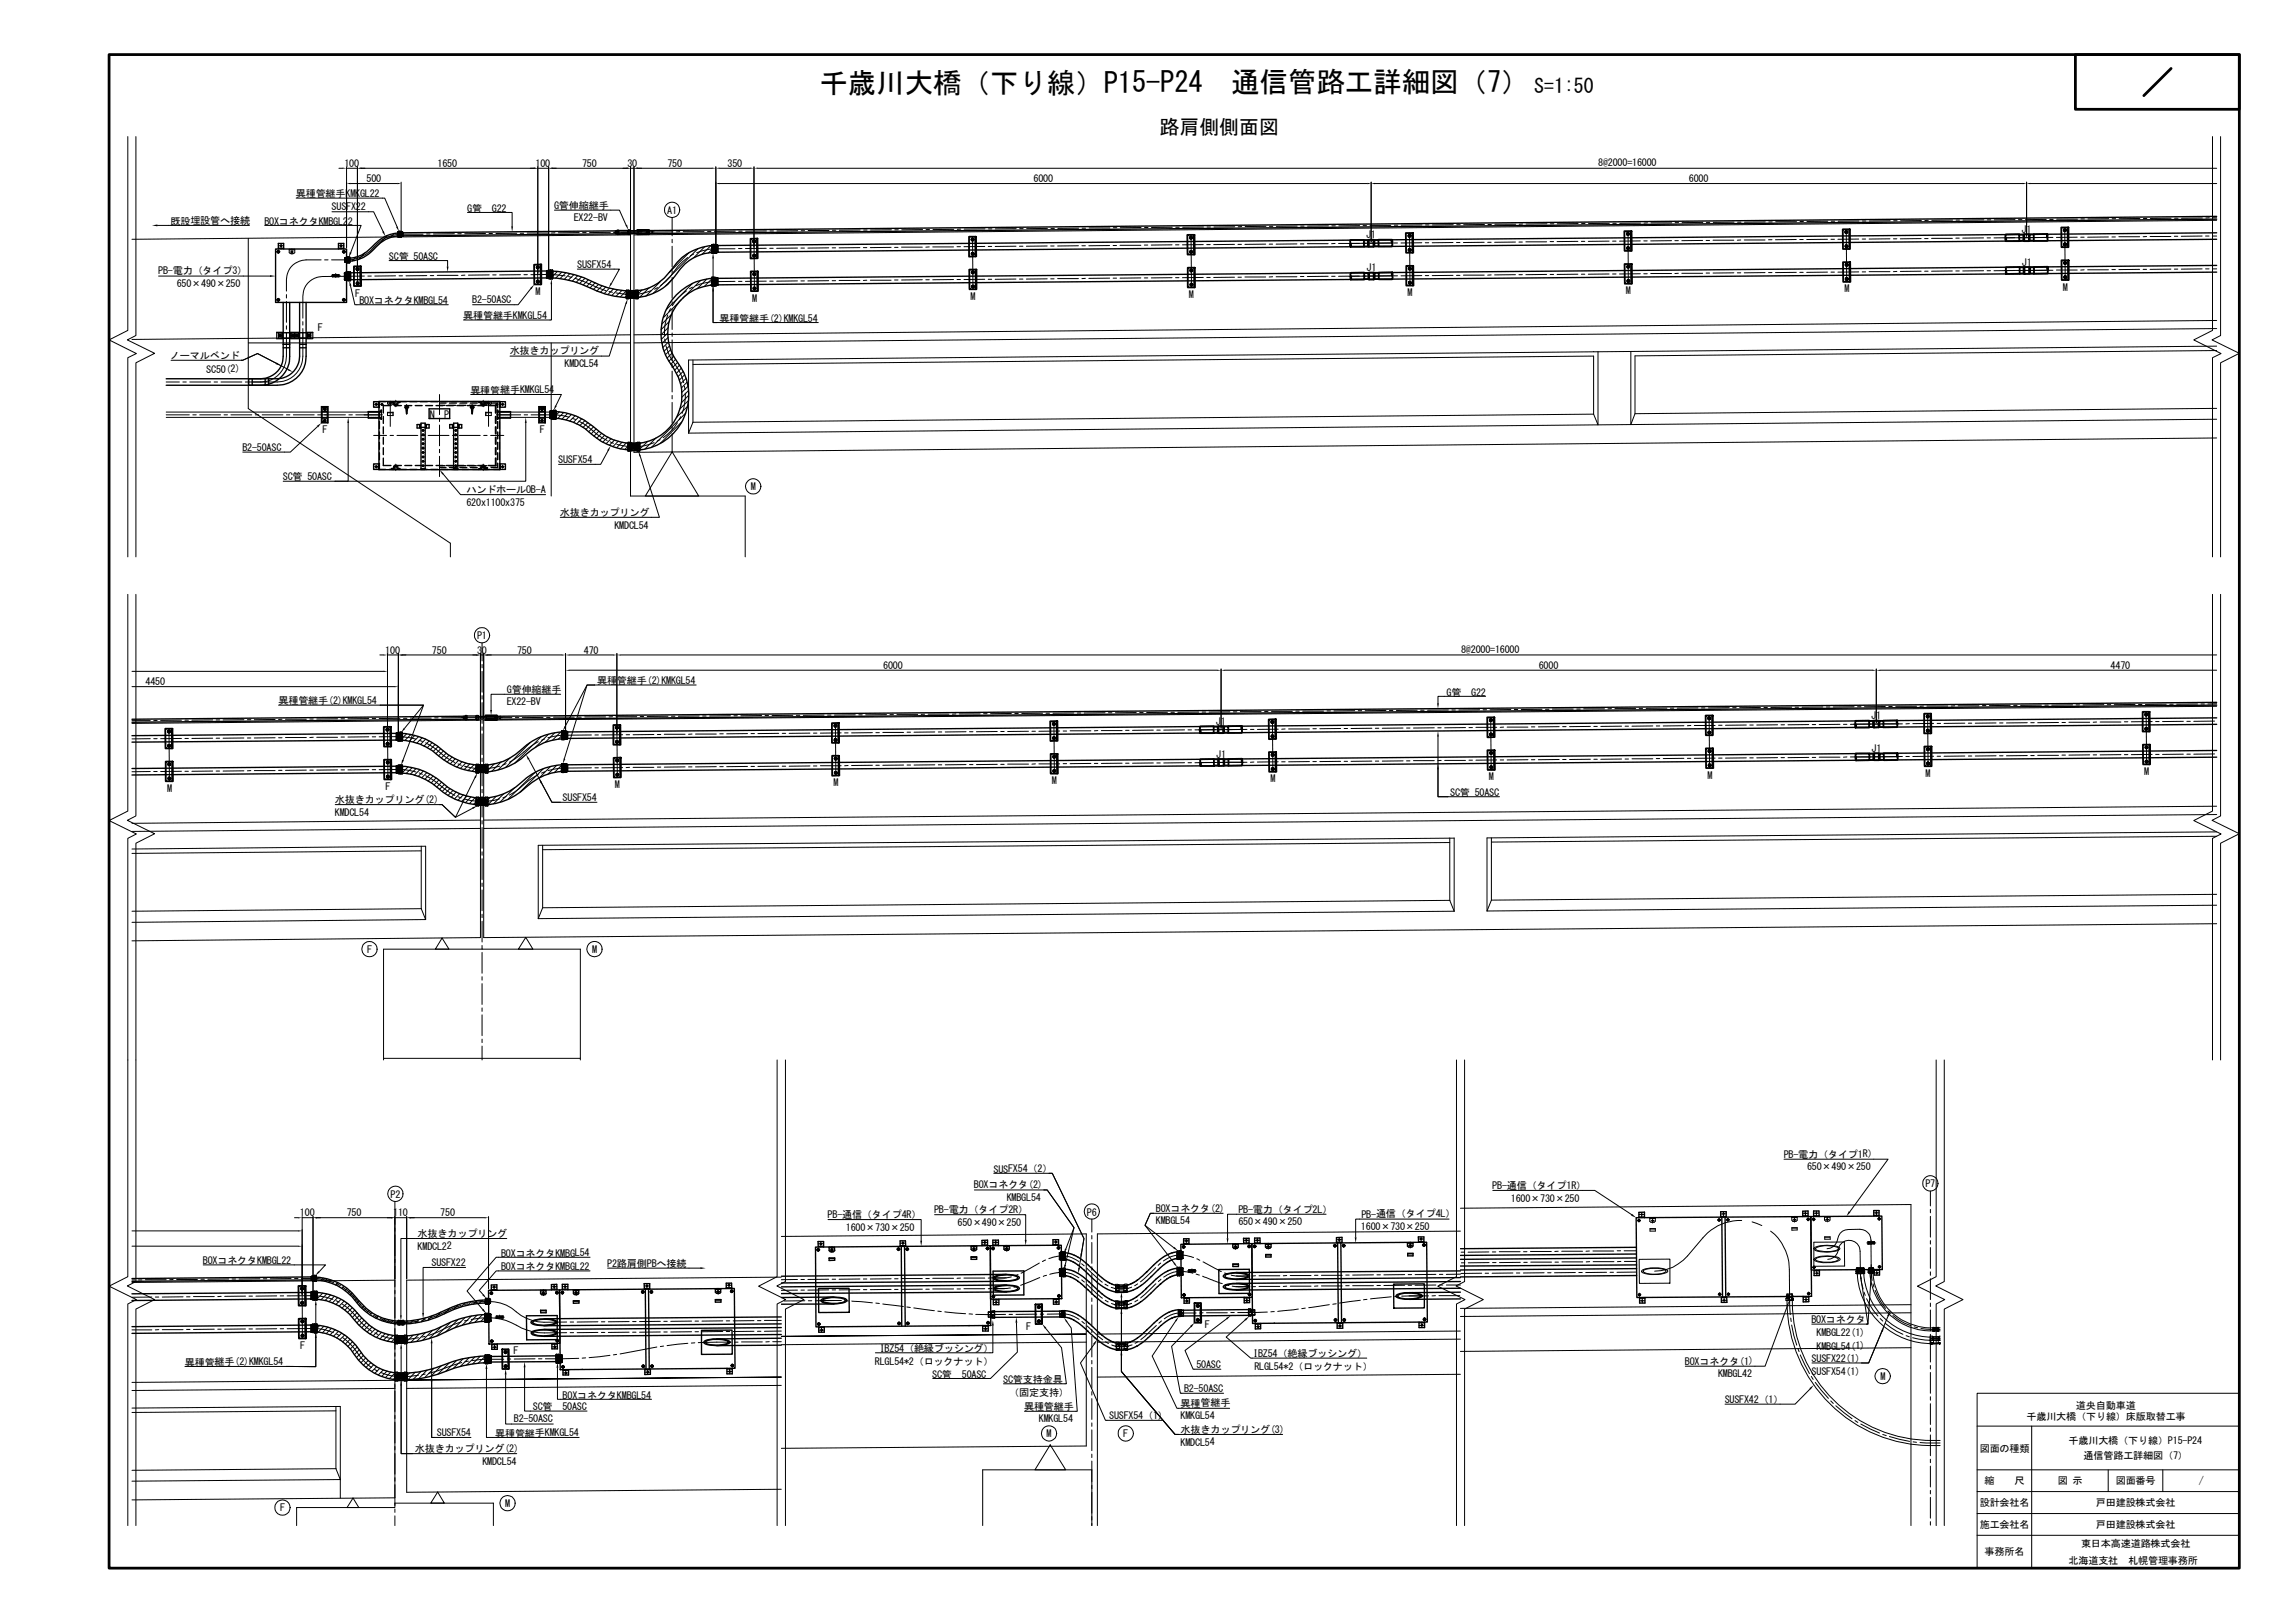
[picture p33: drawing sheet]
<svg xmlns="http://www.w3.org/2000/svg" width="420mm" height="297mm" viewBox="0 0 420 297" stroke-linecap="round" stroke-linejoin="round" font-family="sans-serif">
<defs><g id="words">
<text font-size="5.2" x="150" y="17">千歳川大橋（下り線）P15-P24　通信管路工詳細図（7）</text>
<g font-size="3.6">
<text x="280.9" y="17">S=1:50</text>
<text x="212.3" y="24.5">路肩側側面図</text>
</g>
<g font-size="1.8">
<text x="63" y="30.6">100</text>
<text x="67.1" y="33.4">500</text>
<text x="80.1" y="30.6">1650</text>
<text x="98.1" y="30.6">100</text>
<text x="106.6" y="30.6">750</text>
<text x="114.9" y="30.6">30</text>
<text x="122.2" y="30.6">750</text>
<text x="133.2" y="30.6">350</text>
<text x="189.2" y="33.4">6000</text>
<text x="292.6" y="30.4">8@2000=16000</text>
<text x="309.2" y="33.4">6000</text>
<text x="31.2" y="41.1">既設埋設管へ接続</text>
<text x="48.4" y="41.1">BOXコネクタKMBGL22</text>
<text x="54.2" y="36.1">異種管継手KMKGL22</text>
<text x="60.7" y="38.5">SUSFX22</text>
<text x="85.5" y="38.7">G管　G22</text>
<text x="101.4" y="38.2">G管伸縮継手</text>
<text x="105" y="40.5">EX22-BV</text>
<text x="122.1" y="39.1">A1</text>
<text x="71.2" y="47.5">SC管 50ASC</text>
<text x="250.1" y="43.6">J1</text>
<text x="370.1" y="42.6">J1</text>
<text x="29" y="50.2">PB-電力（タイプ3）</text>
<text x="32.4" y="52.6">650×490×250</text>
<text x="98" y="53.9">M</text>
<text x="105.7" y="49">SUSFX54</text>
<text x="250.2" y="49.7">J1</text>
<text x="297.7" y="53.8">M</text>
<text x="337.7" y="53.5">M</text>
<text x="370.2" y="48.6">J1</text>
<text x="377.6" y="53.2">M</text>
<text x="65" y="54.3">F</text>
<text x="65.8" y="55.6">BOXコネクタKMBGL54</text>
<text x="84.8" y="58.4">異種管継手KMKGL54</text>
<text x="86.5" y="55.5">B2-50ASC</text>
<text x="131.7" y="58.9">異種管継手(2)KMKGL54</text>
<text x="137.7" y="55.2">M</text>
<text x="177.7" y="54.9">M</text>
<text x="217.7" y="54.5">M</text>
<text x="257.7" y="54.2">M</text>
<text x="31.1" y="65.8">ノーマルベンド</text>
<text x="58.2" y="60.7">F</text>
<text x="93.3" y="64.9">水抜きカップリング</text>
<text x="37.8" y="68.2">SC50(2)</text>
<text x="103.3" y="67.2">KMDCL54</text>
<text x="78.7" y="76.4">N</text>
<text x="81.3" y="76.4">P</text>
<text x="86.1" y="72.1">異種管継手KMKGL54</text>
<text x="44.4" y="82.5">B2-50ASC</text>
<text x="59" y="79.3">F</text>
<text x="98.8" y="79.3">F</text>
<text x="51.8" y="87.9">SC管 50ASC</text>
<text x="102.2" y="84.7">SUSFX54</text>
<text x="137.5" y="89.7">M</text>
<text x="85.4" y="90.3">ハンドホールOB-A</text>
<text x="85.4" y="92.6">620x1100x375</text>
<text x="102.5" y="94.4">水抜きカップリング</text>
<text x="112.5" y="96.7">KMDCL54</text>
<text x="70.5" y="119.6">100</text>
<text x="79.1" y="119.6">750</text>
<text x="87.3" y="117">P1</text>
<text x="87.3" y="119.6">30</text>
<text x="94.7" y="119.6">750</text>
<text x="106.9" y="119.6">470</text>
<text x="267.5" y="119.5">8@2000=16000</text>
<text x="26.6" y="125.4">4450</text>
<text x="109.3" y="125.2">異種管継手(2)KMKGL54</text>
<text x="161.7" y="122.4">6000</text>
<text x="281.7" y="122.4">6000</text>
<text x="386.4" y="122.4">4470</text>
<text x="51" y="128.9">異種管継手(2)KMKGL54</text>
<text x="92.8" y="129.1">EX22-BV</text>
<text x="92.8" y="126.8">G管伸縮継手</text>
<text x="264.8" y="127.3">G管　G22</text>
<text x="342.6" y="131.7">J1</text>
<text x="222.6" y="132.7">J1</text>
<text x="342.6" y="137.6">J1</text>
<text x="152.6" y="143.8">M</text>
<text x="192.6" y="143.5">M</text>
<text x="222.7" y="138.7">J1</text>
<text x="232.6" y="143.2">M</text>
<text x="272.6" y="142.8">M</text>
<text x="312.6" y="142.5">M</text>
<text x="352.5" y="142.2">M</text>
<text x="392.5" y="141.8">M</text>
<text x="30.6" y="144.9">M</text>
<text x="61.3" y="147">水抜きカップリング(2)</text>
<text x="61.3" y="149.3">KMDCL54</text>
<text x="70.6" y="144.6">F</text>
<text x="103" y="146.6">SUSFX54</text>
<text x="112.6" y="144.2">M</text>
<text x="265.5" y="145.7">SC管 50ASC</text>
<text x="67.2" y="174.4">F</text>
<text x="108.4" y="174.4">M</text>
<text x="181.9" y="214.6">SUSFX54（2）</text>
<text x="326.5" y="211.9">PB-電力（タイプ1R）</text>
<text x="330.8" y="214.2">650×490×250</text>
<text x="71.5" y="219.2">P2</text>
<text x="171" y="222">PB-電力（タイプ2R）</text>
<text x="178.3" y="217.5">BOXコネクタ(2)</text>
<text x="184.3" y="219.8">KMBGL54</text>
<text x="211.6" y="221.8">BOXコネクタ(2)</text>
<text x="226.7" y="222">PB-電力（タイプ2L）</text>
<text x="273.2" y="217.6">PB-通信（タイプ1R）</text>
<text x="276.6" y="219.9">1600×730×250</text>
<text x="352.5" y="217.3">P7</text>
<text x="54.9" y="222.6">100</text>
<text x="63.5" y="222.6">750</text>
<text x="72" y="222.6">110</text>
<text x="76.5" y="226.4">水抜きカップリング</text>
<text x="80.6" y="222.6">750</text>
<text x="151.5" y="222.9">PB-通信（タイプ4R）</text>
<text x="154.9" y="225.2">1600×730×250</text>
<text x="175.3" y="224.3">650×490×250</text>
<text x="199" y="222.5">P6</text>
<text x="211.6" y="224.1">KMBGL54</text>
<text x="226.7" y="224.3">650×490×250</text>
<text x="249.2" y="225.1">1600×730×250</text>
<text x="249.2" y="222.8">PB-通信（タイプ4L）</text>
<text x="37.1" y="231.4">BOXコネクタKMBGL22</text>
<text x="76.5" y="228.7">KMDCL22</text>
<text x="79" y="231.7">SUSFX22</text>
<text x="91.7" y="232.5">BOXコネクタKMBGL22</text>
<text x="91.7" y="230">BOXコネクタKMBGL54</text>
<text x="111.2" y="231.9">P2路肩側PBへ接続</text>
<text x="187.9" y="243.5">F</text>
<text x="220.6" y="243.1">F</text>
<text x="331.6" y="242.2">BOXコネクタ</text>
<text x="332.6" y="244.6">KMBGL22(1)</text>
<text x="33.8" y="249.9">異種管継手(2)KMKGL54</text>
<text x="55" y="246.8">F</text>
<text x="94" y="247.9">F</text>
<text x="160.2" y="249.8">RLGL54*2（ロックナット）</text>
<text x="161.1" y="247.5">IBZ54（絶縁ブッシング）</text>
<text x="219" y="250.3">50ASC</text>
<text x="229.4" y="248.4">IBZ54（絶縁ブッシング）</text>
<text x="229.6" y="250.8">RLGL54*2（ロックナット）</text>
<text x="308.5" y="249.7">BOXコネクタ(1)</text>
<text x="331.7" y="249.3">SUSFX22(1)</text>
<text x="331.7" y="251.7">SUSFX54(1)</text>
<text x="332.6" y="247">KMBGL54(1)</text>
<text x="103" y="256">BOXコネクタKMBGL54</text>
<text x="170.7" y="252.2">SC管　50ASC</text>
<text x="183.7" y="253.1">SC管支持金具</text>
<text x="184.8" y="255.5">（固定支持）</text>
<text x="216.1" y="257.5">異種管継手</text>
<text x="216.8" y="254.7">B2-50ASC</text>
<text x="314.5" y="252.1">KMBGL42</text>
<text x="315.8" y="256.8">SUSFX42（1）</text>
<text x="344.2" y="252.5">M</text>
<text x="380.1" y="257.9">道央自動車道</text>
<text x="80" y="262.8">SUSFX54</text>
<text x="90.6" y="262.9">異種管継手KMKGL54</text>
<text x="94.1" y="260.3">B2-50ASC</text>
<text x="97.5" y="258.1">SC管　50ASC</text>
<text x="187.5" y="258">異種管継手</text>
<text x="190.2" y="260.3">KMKGL54</text>
<text x="191.6" y="263">M</text>
<text x="203.1" y="259.8">SUSFX54（1）</text>
<text x="205.6" y="263">F</text>
<text x="216.1" y="262.2">水抜きカップリング(3)</text>
<text x="216.1" y="259.8">KMKGL54</text>
<text x="371" y="259.9">千歳川大橋（下り線）床版取替工事</text>
<text x="76" y="265.7">水抜きカップリング(2)</text>
<text x="88.3" y="268.1">KMDCL54</text>
<text x="216.1" y="264.6">KMDCL54</text>
<text x="362.4" y="265.7">図面の種類</text>
<text x="378.7" y="264.4">千歳川大橋（下り線）P15-P24</text>
<text x="381.5" y="267">通信管路工詳細図（7）</text>
<text x="92.5" y="275.8">M</text>
<text x="362.4" y="275.7">設計会社名</text>
<text x="363.3" y="271.7">縮　　尺</text>
<text x="376.7" y="271.7">図 示</text>
<text x="383.7" y="275.7">戸田建設株式会社</text>
<text x="387.3" y="271.7">図面番号</text>
<text x="402.5" y="271.7">/</text>
<text x="51.3" y="276.6">F</text>
<text x="362.4" y="279.7">施工会社名</text>
<text x="383.7" y="279.7">戸田建設株式会社</text>
<text x="363.3" y="284.7">事務所名</text>
<text x="378.7" y="286.2">北海道支社　札幌管理事務所</text>
<text x="381" y="283.2">東日本高速道路株式会社</text>
</g>
</g></defs>
<g fill="none" stroke="#000" stroke-width=".18">
<path d="M23.4 25v35.5l-3.4 1.7 5 2.5-1.6 .8v36.4M24.9 25v36.4l-1.6 .8 5 2.5-3.4 1.7v35.5M54.2 36.3h16.2l2.3 5.2M60.8 38.8h7.6l1.7 3.6M62 30.8h.7M63.4 30.8h2M63.4 30.5v14.8M64.2 33.6h8.6M65.4 30.5v19.8M66.2 30.8h31.5M73.4 33.3v9.4M85.6 38.9h8.2v2.5"/>
<path d="M98.5 30.5v19.5M98.5 30.8h1.9M100.4 30.5v19.5M101.2 30.8h13.6M101.5 38.5h11.9l1.2 2.7M115.4 30.5v12.2M115.4 30.8h.7M116.1 30.5v12.2M123.1 39.8v3.4M130.3 30.8h-13.6M131.1 30.5v14.8M131.7 30.8h5.7"/>
<path d="M131.7 33.6h118.6M138 30.5v14.7M138.8 30.8h267M251 33.3v11M251.7 33.6h118.6M371 33.3v9.9M371.7 33.6h34.1M391.8 40h-3.8M392.4 40h.6M397.5 39.9l-3.8 .1M398.1 39.9h.6M403.2 39.9h-3.8"/>
<path d="M404.5 39.9h-.7M405.1 25v35.5l-3.5 1.7 5 2.5-1.5 .8v36.4M405.1 39.9h.7M406.5 25v36.4l-1.5 .8 5 2.5-3.5 1.7v35.5M24.2 43.8l91.2-.8v47.8h21v11.1M28.8 41.3h16.9M29 50.5h20.4M45.5 43.6v31.2l37 24.6v2.5M48.5 41.3h17.6l-1.9 4.9M50.7 46.1h.6M50.7 54.9h.6M51 45h.9"/>
<path d="M51 45.8v.6M51 54.6v.6M51.5 44.6v1M52.4 53.9v.6M52.4 55.2v3.8M52.4 59.6v.7M52.9 45.6h1.1v.6l-.2 .2h-.6l-.3-.2zM52.9 45.7h1.1M53.2 46.1h.5M53.3 46h.2v.2h-.2zM53.5 45.6v.9M55.4 58.9v.6"/>
<path d="M58.8 47.6h-2.8a3.6 3.6 0 0 0-3.6 3.6v2.1M59.4 47.6h.7M60.7 50.5h1.6M60.7 47.6h3.3M61 50.3v.4M61.5 50.1v.7M61.8 50.3v.4M62 45h.9M62.4 44.6v1M62.6 46.1h.6M62.6 54.9h.6M62.9 45.8v.6"/>
<path d="M62.9 54.6v.6M63.1 50.6h1M64.1 47.3l-.6 .5M64.2 52.3l.8 3.5h17.1M65.2 47.1l-.7 .7M65.2 49.3h.4M65.2 51.8h.5M65.4 51.6l.1 .5M65.4 48.7l.1 3.6M66.7 50.5l-7.7 .1a3.6 3.6 0 0 0-3.6 3.6v4M66.8 46.3l-1.1 1.1M67.3 50.5h.7"/>
<path d="M69.2 44.8l-1.4 1.4M70.9 43.1l-1.6 1.6M71.2 47.7h10.7v1.1M72.2 42.7l-.8 .8M72.4 50.5h-3.8M73.1 50.5h.6M73.2 42.7l-.6 .5M73.7 42.9h-.8M77.5 42.9h-4.1a7.1 7.1 0 0 0-5.6 3 6.5 6.5 0 0 1-4.4 1.7M78.1 42.8h.6M78.1 50.4l-3.8 .1M78.8 50.4h.6"/>
<path d="M80 50.4h3.9M83.2 42.8h-3.8M83.8 42.8h.6M85.1 50.4h-.6M88.9 42.7l-3.8 .1M89.5 42.7h.7M89.6 50.3l-3.8 .1M90.2 50.3h.6M94.6 42.7h-3.8M95.2 42.7h.7M95.3 50.3h-3.8M95.9 50.3h.7"/>
<path d="M96.5 42.7h3.8M97.2 52.8l-2.3 3h-8.4M97.2 50.3l3.2-.1 3.1 .3M98.2 48.9h.5M98.2 51.5h.5M98.4 48.7l.1 .5M98.4 48.5l.1 3.5M98.5 51.3v.5M100.1 50.2h1M101 52v6.6h-16.1M101.2 49.6l-.8 .8M101.6 42.6l-.6 .1"/>
<path d="M102.1 49.7l-1.2 1.2M102.9 49.8l-1.2 1.1M103.6 49.9l-1.1 1.1M104.1 50.6l.6 .2M104.3 50.1l-1 1M105.1 50.2l-1.1 1.1M105.3 50.9l5.6 2.3M105.7 49.3h7.7l-1.4 2.5M105.8 50.4l-1 1.1M106 42.6h-3.8M106.5 50.7l-1 1M106.7 42.6h.6"/>
<path d="M107.1 50.9l-1 1M107.7 51.2l-.9 .9M108.3 51.5l-.9 .9M109 51.8l-1 .9M109.6 52l-1 1M110.2 52.3l-.9 1M110.9 52.5l-1 1M111.5 53.4l.6 .1M111.6 52.7l-1 1M111.7 42.5l-3.8 .1M112.3 52.9l-1 1M113.1 53l-1.1 1.1"/>
<path d="M113.9 53.1l-1.1 1.2M114.5 53.9h1M114.6 55.6l-3.1 9.6h-18.1M114.7 53.2l-1.1 1.1M115.6 53.3l-1.2 1.2M115.7 53.9h.1M116 53.9h1M116.5 53.2l-1.3 1.3M117.5 42.5h-3.8M117.5 53.1l-1.4 1.4M118.1 42.5h.6M118.8 52.7l-1.7 1.7"/>
<path d="M119.2 53.2a10.3 10.3 0 0 1-6.4 .4M119.7 42.4l-7.4 .1h.7M120.4 52.6l-.6 .3M120.9 51.6l-2.7 2.6M122.2 57.6a8.7 8.7 0 0 0-.5 3.8M122.3 60l-1.3 1.3M122.5 58.9l-1.5 1.4M122.8 56.5l-.3 .5M123 57.5l-1.9 1.8M123.1 43.8v.6M123.1 45.1v3.8M123.1 49.5v.6"/>
<path d="M123.1 50.8v3.8M123.1 55.2v.7M123.1 56.5v3.8M123.2 42.4l-3.8 .1M123.3 50.9l-1.4 1.4M124.4 42.4h-.6M124.7 54.8l-3.3 3.3M125.1 42.4h3.8M125.7 53.2a9.1 9.1 0 0 0-2.6 2.7M125.9 47.1a12.1 12.1 0 0 0-3.2 3.6l-1.8 1.6M126.1 46.3l-3.6 3.6M126.8 51.9l-4.8 4.8"/>
<path d="M126.8 52.6l-.6 .3M127 46.5l-.6 .3M127.8 45.5l-8.2 8.2M128.3 51.3l-3.3 3.3M129 45.1l-2 2.1M129.4 51.1l-1.8 1.8M129.5 42.4h.7M130.1 45l-1.6 1.5M130.4 45.5h4.2M130.4 51.5h1M130.4 50.9l-1.5 1.5M130.5 53.3v5.7h.8"/>
<path d="M130.5 47.3v11.7h.8M131.1 52.1l-.1 .1M131.1 51.2l-1.1 1M131.1 45.5l-1.2 .1-2.4 .6M131.1 44.9l-1.4 1.4M131.1 45.8l-.4 .4M131.3 59h18.5M134.6 51.5a15.4 15.4 0 0 0-7.2 .8M134.6 42.3l-3.8 .1M135.2 51.5h.6M135.2 45.5h.6M135.2 42.3h.7"/>
<path d="M137.8 44.2h.5M137.8 46.8h.5M137.9 50.2h.4M137.9 52.8h.4M138 43.7l.1 9.6M138.1 46.5v.5M138.1 50v.4M138.1 52.6v.4M140.3 51.5h-3.8M140.3 45.4l-3.8 .1M140.3 42.3h-3.8M140.9 51.5h.7"/>
<path d="M140.9 45.4h.7M141 42.3h.6M146 51.4l-3.8 .1M146 45.4h-3.8M146 42.2l-3.8 .1M146.6 51.4h.7M146.6 45.4h.7M146.7 42.2h.6M147.9 42.2h3.9M151.7 51.4h-3.8M151.7 45.4h-3.8M152.3 51.4h.7"/>
<path d="M152.3 45.4h.7M152.4 42.1h.6M153.6 51.3h3.8M157.4 45.3l-3.8 .1M157.5 42.1h-3.8M158.1 45.3h.6M158.1 42.1h.6M158.7 51.3h-.6M159.3 51.3h3.8M163.1 45.3h-3.8M163.2 42.1h-3.8M163.8 51.2h.6"/>
<path d="M163.8 45.3h.6M163.8 42.1h.7M165 45.2h3.9M168.9 51.2h-3.9M168.9 42l-3.8 .1M169.5 51.2h.6M169.5 42h.7M170.1 45.2h-.6M170.8 45.2h3.8M174.6 51.2h-3.8M174.6 42h-3.8M175.2 51.2h.6"/>
<path d="M175.2 45.1h.6M175.9 41.9l-.7 .1M177.8 43.8h.5M177.8 46.5h.5M177.9 49.8h.4M177.9 52.4h.4M178 43.6v.5M178 43.3l.1 9.6M178.1 46.2v.5M178.1 49.6v.5M178.1 52.2v.5M180.3 51.1l-3.8 .1"/>
<path d="M180.3 45.1h-3.8M180.3 41.9h-3.8M180.9 51.1h.7M180.9 45.1h.7M181 41.9h.6M186 51.1h-3.8M186 45.1h-3.8M186 41.8l-3.8 .1M186.6 51.1h.7M186.6 45.1h.7M186.7 41.8h.6M191.7 51l-3.8 .1"/>
<path d="M191.7 45l-3.8 .1M191.8 41.8h-3.9M192.4 51h.6M192.4 45h.6M192.4 41.8h.6M193.6 51h3.8M197.4 45h-3.8M197.5 41.8h-3.8M198.1 45h.6M198.1 41.8h.6M198.7 50.9l-.6 .1M199.4 41.7h3.8"/>
<path d="M203.1 50.9h-3.8M203.1 44.9l-3.8 .1M203.8 50.9h.6M203.8 44.9h.6M203.8 41.7h.7M205.1 44.9h3.8M208.9 50.9h-3.8M208.9 41.6l-3.8 .1M209.5 50.9h.6M209.5 44.9h.6M209.5 41.6h.7M214.6 50.8l-3.8 .1"/>
<path d="M214.6 44.8l-3.8 .1M214.6 41.6h-3.8M215.2 50.8h.6M215.2 44.8h.6M215.3 41.6h.6M217.8 43.5h.5M217.9 49.5h.4M217.9 52.1h.4M218 43.3v.5M218 45.9v.4M218 43l.1 9.6M218.1 49.3v.4"/>
<path d="M218.1 51.9v.4M218.3 46.1h-.5M220.3 50.8h-3.8M220.3 44.8h-3.8M220.3 41.6h-3.8M220.9 50.8h.7M220.9 44.8h.7M221 41.6h.6M226 50.7l-3.8 .1M226 44.7l-3.8 .1M226 41.5l-3.8 .1M226.6 50.7h.7"/>
<path d="M226.6 44.7h.7M227.3 41.5h-.6M227.9 50.7h3.8M231.7 44.7h-3.8M231.8 41.4l-3.8 .1M232.4 44.7h.6M232.4 41.4h.6M233 50.7h-.6M233.6 50.7h3.8M237.4 44.6l-3.8 .1M237.5 41.4h-3.8M238.1 50.6h.6"/>
<path d="M238.1 44.6h.6M238.1 41.4h.6M239.3 44.6h3.9M243.2 50.6h-3.9M243.2 41.3l-3.8 .1M243.8 50.6h.6M243.8 41.3h.7M244.4 44.6h-.6M245.1 44.6h3.8M248.9 41.3h-3.8M249.5 50.5h.6M249.5 44.5h.6"/>
<path d="M249.5 41.3h.7M250.8 41.3h3.8M255.1 44.5l-8.1 .1M255.2 50.5l-10.1 .1M255.2 50.5h.7M255.2 44.5h.7M255.3 41.2h.6M257.8 43.2h.5M257.8 45.7h.5M257.9 49.2h.4M257.9 51.8h.4M258.1 42.9v.5"/>
<path d="M258.1 45.5v.5M258.1 42.7v9.6M258.1 48.9v.5M258.1 51.5v.5M260.3 50.4l-3.8 .1M260.3 44.4l-3.8 .1M260.3 41.2h-3.8M260.9 50.4h.7M260.9 44.4h.7M261 41.2h.6M266 50.4h-3.8M266 44.4h-3.8"/>
<path d="M266.1 41.1l-3.9 .1M266.6 50.4h.7M266.6 44.4h.7M266.7 41.1h.6M267.9 50.4h3.8M271.7 44.3l-3.8 .1M271.8 41.1h-3.8M272.4 44.3h.6M272.4 41.1h.6M273 50.3l-.6 .1M273.7 41h3.8M277.4 50.3h-3.8"/>
<path d="M277.4 44.3h-3.8M278.1 50.3h.6M278.1 44.3h.6M278.8 41h-.7M279.3 44.3h3.9M283.2 50.2l-3.9 .1M283.2 41h-3.8M283.8 50.2h.6M283.8 44.2h.6M283.8 41h.7M288.9 50.2h-3.8M288.9 44.2h-3.8"/>
<path d="M288.9 40.9l-3.8 .1M289.5 50.2h.6M289.5 44.2h.6M289.5 40.9h.7M294.6 50.1l-3.8 .1M294.6 44.1l-3.8 .1M294.6 40.9h-3.8M295.2 50.1h.7M295.2 44.1h.7M295.3 40.9h.6M297.8 42.8h.5M297.8 45.4h.5"/>
<path d="M297.8 48.8h.5M297.9 51.4h.5M298.1 42.6v.4M298.1 45.2v.5M298.1 42.3v9.6M298.1 48.6v.4M298.1 51.2v.4M300.3 50.1h-3.8M300.3 44.1h-3.8M300.3 40.8l-3.8 .1M300.9 50.1h.7M300.9 44.1h.7"/>
<path d="M301.6 40.8h-.6M302.2 50.1h3.8M302.2 40.8h3.9M306 44l-3.8 .1M306.6 44h.7M306.7 40.7h.6M307.3 50l-.7 .1M307.9 50h3.8M311.7 44h-3.8M311.8 40.7h-3.9M312.3 50h.7M312.3 44h.7"/>
<path d="M312.4 40.7h.6M313.6 44h3.8M317.4 49.9l-3.8 .1M317.5 40.7h-3.8M318.1 49.9h.6M318.1 40.7h.6M318.7 43.9l-.6 .1M319.3 43.9h3.8M323.1 49.9h-3.8M323.2 40.6l-3.8 .1M323.8 49.9h.6M323.8 43.9h.6"/>
<path d="M323.8 40.6h.7M325.1 40.6h3.8M328.9 49.8l-3.9 .1M328.9 43.8l-3.9 .1M329.5 49.8h.6M329.5 43.8h.6M329.5 40.5h.7M334.6 49.8h-3.8M334.6 43.8h-3.8M334.6 40.5h-3.8M335.2 49.8h.6M335.2 43.8h.6"/>
<path d="M335.2 40.5h.7M337.8 42.5h.5M337.8 45.1h.5M337.8 48.5h.5M337.9 51.1h.4M338 42.2v.5M338 42l.1 9.6M338 44.9v.4M338.1 48.2v.5M338.1 50.9v.4M340.3 49.8h-3.8M340.3 43.8h-3.8"/>
<path d="M340.3 40.4l-3.8 .1M340.9 49.8h.7M340.9 43.8h.7M341 40.4h.6M342.2 49.7h3.8M346 43.7l-3.8 .1M346 40.4h-3.8M346.6 43.7h.7M346.7 40.4h.6M347.3 49.7h-.7M351.7 49.6l-3.8 .1M351.7 43.7h-3.8"/>
<path d="M351.8 40.4h-3.9M352.3 49.6h.7M352.3 43.7h.7M353 40.3l-.6 .1M353.6 43.6h3.8M357.4 49.6h-3.8M357.5 40.3h-3.8M358.1 49.6h.6M358.1 43.6h.6M358.1 40.3h.6M363.1 49.6h-3.8M363.1 43.5l-3.8 .1"/>
<path d="M363.2 40.2l-3.8 .1M363.8 49.6h.6M363.8 43.5h.6M363.8 40.2h.7M368.9 49.5l-3.9 .1M368.9 40.2h-3.8M369.5 49.5h.6M369.5 43.5h.6M369.5 40.2h.7M374.6 49.5h-3.8M374.6 40.2h-3.8M375.1 43.5h-10.1"/>
<path d="M375.2 49.5h-8.2M375.2 49.5h.6M375.2 43.5h.6M375.3 40.2h.6M376.5 49.4h3.8M376.5 40.1h3.8M377.8 44.7h.5M377.8 42.1h.5M377.9 50.7h.4M378 41.9v.5M378 41.6l.1 9.6M378 44.5v.5"/>
<path d="M378 47.9l.1 .5M378.1 50.5v.4M378.3 48.1l-.5 .1M380.3 43.4l-3.8 .1M380.9 43.4h.7M381 40.1h.6M381.6 49.4h-.7M382.2 49.4h3.8M386 43.4h-3.8M386 40l-3.8 .1M386.6 49.3h.7M386.6 43.4h.7"/>
<path d="M386.7 40h.6M387.9 43.3h3.8M391.7 49.3h-3.8M392.4 49.3h.6M393 43.3h-.6M393.6 43.3h3.8M397.4 49.3h-3.8M398.1 49.3h.6M398.1 43.2h.6M403.1 49.2l-3.8 .1M403.1 43.2h-3.8M403.8 49.2h.6"/>
<path d="M403.8 43.2h.6M405.1 49.2h.7M405.1 43.2h.7M405.8 40.3l-289.7 2.7v39.8l289.7-2.6M405.8 58.7l-289.7 2.6M30.4 75.9h4.3M30.4 76.4h39M30.4 75.4h39M30.4 69.9h2.4M31.3 65.9h12.9M33.5 69.9h.6M34.7 69.9h3.9"/>
<path d="M35.3 75.9h.6M36.6 75.9h3.8M39.2 69.9h.6M40.5 69.9h3.8M41 75.9h.6M42.3 75.9h3.8M44.2 65.9h.2l2.7-1.2 3.5 1.8M44.2 65.9h.2l2.7-1.2 5.7 2.9M45.5 62.8h69.9M46.7 75.9h.7M48 75.9h3.8M51 61.4h.6"/>
<path d="M51.3 61.1v.6M52.4 75.9h.7M52.4 60.9v4.3a4.7 4.7 0 0 1-4.7 4.7M53.3 61.4h1.3M53.6 61.1v.6M53.7 75.9h3.8M54.3 61.1v.6M55.4 60.1v5.1a4.7 4.7 0 0 1-4.7 4.7h-5.8M56.2 61.4h.7M56.6 61.1v.6M58.1 78.1l-4.9 4.6h-8.8M58.2 75.9h.6"/>
<path d="M59 75.9h4.2M59.1 74.9h.7M59.2 77h.5M59.5 76.7v.5M59.5 74.5v.7M63.7 77.4v10.7h-2.4M63.9 75.9h.6M65.1 75.9h4.9M68.4 79.7h2.4M68.6 74h.6M68.9 73.7v.6M69.8 74h.3"/>
<path d="M69.9 73.9v.2M70.9 75.5h1.1M70.9 73.5h1.1v.4l-.3 .2h-.5l-.3-.2zM70.9 73.6h1.1M71.2 73.8h.5M71.4 73.7h.1v.2h-.1zM71.4 79.7h.6M71.4 73.4v4.6M72 75.5h-1.1v.6h1.1M72.5 73.3v1.1M72.7 79.7h3.8M74 74.5h.9"/>
<path d="M74.5 74v1.8M77.1 79.7h.7M77.2 78.8h.5M77.2 79.6h.5M77.5 78.5v.5M77.5 79.4v.4M78.4 79.7h3.8M80.5 72.2v3.7M80.5 76.5v.7M80.5 77.8v3.8M82.8 79.7h.7M83.2 78.8h.4"/>
<path d="M83.2 79.6h.4M83.4 78.5v.5M83.4 79.4v.4M84.1 79.7h3.8M86.1 74.5h.8M86.2 72.2h16.6l-1 2.1M86.4 74v1.8M88.5 73.3v1.1M88.6 79.7h.6M88.9 75.5h1v.6h-1M88.9 75.5h1M88.9 73.5h1v.4l-.2 .2h-.6l-.2-.2z"/>
<path d="M88.9 73.6h1M89.1 73.8h.6M89.4 73.7h.1v.2h-.1zM89.4 73.4v4.6M89.8 79.7h2.4M90.8 74h.3M90.9 75.9h4.4M91 73.9v.2M91.5 76.4h9.5M91.5 75.4h9.5M91.7 74h.6M92 73.7v.6"/>
<path d="M96 75.9h.6M96.3 77.4v10.7h-35M97.2 75.9h4.6M98.9 74.9h.7M99 77h.4M99.2 76.7v.5M99.2 74.5v.7M100.9 62.8v28M101 75.9l2.2 .2 1 .2M101.5 75.3l-.5 .5M102.4 75.4l-1.1 1.2M103.2 75.5l-1.1 1.1"/>
<path d="M103.9 75.7l-1 1M104.6 75.8l-1 1.1M104.8 76.6l.6 .2M105.3 76.1l-1 1M105.9 76.3l-.9 1M105.9 77.1a14.4 14.4 0 0 1 3.4 2.4l1.9 1.1M106.5 76.6l-.9 1M107.1 77l-.9 .9M107.6 77.3l-.9 1M108.2 77.7l-.9 .9M108.7 78.1l-.9 .9M109.1 78.5l-.9 .9"/>
<path d="M109.6 78.9l-.9 .9M110.1 79.3l-.8 .9M110.7 79.7l-.9 .9M111.3 80l-.9 .9M115.4 61.3l-91.2 .8M121.7 62l.1 .6M121.9 63.3a10.8 10.8 0 0 0 2.2 4.2l.8 1.7 .3 .8M122.2 60.9l-1.1 1.2M122.3 61.8l-1.1 1M122.4 62.5l-1 1.1M122.6 63.3l-1 1M122.8 64l-1 .9"/>
<path d="M123.1 64.6l-1 1M123.1 60.9v.7M123.1 62.2v3.8M123.1 66.7v.6M123.1 67.9v3.8M123.1 72.4v.6M123.1 73.6v3.8M123.1 78.1v.6M123.1 79.4v3.3M123.3 65.2l-.8 .9M123.7 65.8l-.9 .9M124 77.4a9.4 9.4 0 0 1-2.6 2.7"/>
<path d="M124.1 66.3l-.9 .9M124.4 66.8l-.9 1M124.6 76.3l-.3 .5M124.7 67.4l-.8 .9M124.8 77.2l-3.9 3.9M125.1 68l-.9 .9M125.3 70.7l.1 .6M125.3 68.6l-.9 1M125.5 71.9a10.3 10.3 0 0 1-.6 3.8M125.5 75.6l-6.2 6.3M125.6 69.3l-1 1M125.8 70l-1.1 1"/>
<path d="M125.9 74.4l-2 2M125.9 70.7l-1.1 1.1M126 71.5l-1.2 1.2M126.1 72.4l-1.4 1.3M126.1 73.3l-1.7 1.6M126.9 65.9v11.4M126.9 66.7l164.9-1.5v10.6M126.9 77.3l-.8 2M291.8 64.3v.1M291.8 75.8l-164.9 1.5M292.6 64.4v13.3l-.8-1.9M405.8 64.2l-106.5 .9v10.6l-.7 2v-13.4"/>
<path d="M405.8 74.7l-106.5 1M405.8 63.4l-279.7 2.5v13.4M405.8 60.1l-289.7 2.7M405.8 76.7l-279.7 2.6M51.8 88.1h9.5M68.6 85.4h.6M68.9 85.1v.6M72.5 84.9v1.2M77.2 80.4h.5M77.2 81.2h.5M77.2 82h.5M77.2 82.8h.5"/>
<path d="M77.2 83.6h.5M77.2 84.4h.5M77.2 85.2h.5M77.5 80.2v.4M77.5 81v.4M77.5 81.8v.4M77.5 82.6v.4M77.5 83.4v.4M77.5 84.2v.4M77.5 85v.4M80.5 82.2v.7M80.5 83.5v3.7"/>
<path d="M81.1 86.7l3.2 3.8h15.6M83.2 80.4h.4M83.2 81.2h.4M83.2 82h.4M83.2 82.8h.4M83.2 83.6h.4M83.2 84.4h.4M83.2 85.2h.4M83.4 80.2v.4M83.4 81v.4M83.4 81.8v.4M83.4 82.6v.4"/>
<path d="M83.4 83.4v.4M83.4 84.2v.4M83.4 85v.4M88.5 84.9v1.2M91.7 85.4h.6M92 85.1v.6M111.3 82.5l-1.3 2.5h-7.7M111.7 80.9l.6 .2M111.9 80.3l-1 .9M112.5 80.5l-.9 1M113.2 80.8l-1 .9M113.9 80.9l-1 1"/>
<path d="M114.7 81l-1.1 1.1M114.8 81.8h1M115.5 81.1l-1.1 1.2M116 81.8h.1M116.3 81.8h1M116.4 81.1l-1.2 1.3M117.2 83.5l3.5 11.2h-18.1M117.4 81l-1.4 1.4M118.6 80.8l-1.6 1.5M119.7 81a10 10 0 0 1-6.8 .3M120.1 80.2l-2 2M120.9 80.5l-.6 .3"/>
<path d="M123.1 82.7l4.8 8.1h-9.8zM23.4 108.8v39.6l-3.4 1.8 5 2.4-1.6 .8v80.3l-3.4 1.7 5 2.4-1.6 .9v40.5M24.9 108.8v40.5l-1.6 .8 5 2.5-3.4 1.7v80.2l-1.6 .9 5 2.4-3.4 1.8v39.6M69.5 119.9h.7M70.9 119.6v15M70.9 119.9h2M72.9 119.6v15M87.2 119.9h-13.6M88 119.6v12M88 119.9h.6M88.3 117.7v3.3M88.6 119.6v12"/>
<path d="M102.9 119.9h-13.7M103.5 119.6v14.7M104.3 119.9h8M112.9 119.6v14.6M113.7 119.9h292.1M405.1 108.8v39.6l-3.5 1.8 5 2.4-1.5 .8v40.6M406.5 108.8v40.5l-1.5 .8 5 2.5-3.5 1.7v39.7M24.2 132.4l63.8-.6v39.8l-63.8 .6M24.2 131.9h3.3M24.2 122.9h46M24.2 125.7h48.1M27.5 135.2h-3.3"/>
<path d="M28.1 135.2h.7M28.8 131.8l-.7 .1M30.7 133.9h.4M30.8 139.9h.4M30.9 136.2v.5M30.9 133.7v.4M30.9 133.4l.1 9.6M31 139.6v.5M31.2 136.5h-.5M33.2 135.1l-3.8 .1M33.2 131.8h-3.8M33.9 135.1h.6"/>
<path d="M33.9 131.8h.6M38.9 135.1h-3.8M38.9 131.8h-3.8M39.6 135.1h.6M39.6 131.8h.6M44.7 135.1h-3.9M44.7 131.7l-3.9 .1M45.3 135.1h.6M45.3 131.7h.6M50.4 135l-3.8 .1M50.4 131.7h-3.8M51 129.1h18.6"/>
<path d="M51 135h.6M51.6 131.6l-.6 .1M52.3 135h3.8M52.3 131.6h3.8M56.7 131.6h.7M57.4 134.9l-.7 .1M58 134.9h3.8M61.8 131.6h-3.8M62.4 134.9h.7M62.4 131.6h.7M67.5 134.9h-3.8M67.5 131.5l-3.8 .1"/>
<path d="M68.1 134.9h.7M68.1 131.5h.7M69.4 134.9a20.1 20.1 0 0 1 6.7 .4M69.6 129.1h7.9l-3.4 4.2M69.6 129.1h7.9l-3.7 10M70.7 133.5h.5M70.7 136.1h.5M70.8 139.6h.4M70.9 135.9v.5M70.9 133l.1 9.6M71 139.3v.5M72.6 134.8h1"/>
<path d="M73.2 131.5h-3.8M73.6 134.2l-.7 .7M73.9 131.5h.6M74.5 134.3l-1.2 1.1M75.1 131.4h3.8M75.2 134.4l-1.1 1.1M75.9 134.6l-1 1.1M76.7 134.8l-1.1 1M76.7 135.5l.6 .2M77.3 135l-1 1M77.9 135.3l-.9 .9M77.9 136a14.8 14.8 0 0 1 3.5 2.5l1.9 1.1"/>
<path d="M78.6 135.6l-1 .9M79.1 135.9l-.9 .9M79.6 131.4h.6M79.7 136.2l-.9 1M80.2 136.6l-.9 .9M80.7 137.1l-.9 .8M81.2 137.4l-.9 .9M81.7 137.9l-.9 .8M82.2 138.2l-.9 .9M82.8 138.6l-.9 .9M83.3 138.9l-.9 .9M83.9 139.8l.5 .3"/>
<path d="M83.9 139.2l-.9 .9M84.5 131.3h9.2M84.6 139.4l-1 1M84.9 131.3l-4.1 .1M85.3 139.6l-1 1.1M86 139.8l-1 1.1M86.8 140l-1.1 1M88.3 121.6v.6M88.3 122.9v3.8M88.3 127.3v.7M88.3 128.6v3.8M88.3 133v.7"/>
<path d="M88.3 134.3v3.8M88.3 138.7v.7M90.5 139.8l-1.5 1.5M91.8 139.4l-1.8 1.8M92.7 139.8l-.6 .2M93.4 138.7l-2.2 2.2M94.3 131.3h.7M96.8 139l4.2 7.8h1.6M97.1 135.9l-4.6 4.6M98.5 135.7l-.9 .6-2.5 2-1.9 1.2M99 134.9l-4.7 4.7M99.4 131.3h-3.8"/>
<path d="M99.7 135.2l-.6 .3M100.1 131.3h.6M100.4 134.4l-2.4 2.4M101.3 131.3h3.8M101.5 134.1l-1.7 1.8M102.6 134l-1.5 1.5M102.6 127.1h-12.7v2.8M102.9 134.6h1M102.9 140l-1.4 1.4M103.5 134l-1.3 1.3M103.5 134.9l-.3 .3M104.3 122.7h118.5"/>
<path d="M105.8 131.3h.6M107 131.2h3.9M108.3 134.5l-5.9 .1-2.1 .4M108.9 125.4h-1.4l-4.2 13.4M108.9 125.4h18.6M108.9 125.4h-1.4l-4 7.5M108.9 134.5h.6M112.1 131.2h-.6M112.7 135.8h.5M112.8 139.2h.4M112.8 131.2h3.8M112.9 132.7l.1 9.6"/>
<path d="M113 135.5v.5M113 139v.4M113.2 133.2h-.5M114 134.5h-3.8M114.6 134.5h.7M117.2 131.1h.6M119.7 134.4l-3.8 .1M120.3 134.4h.7M121.6 134.4h3.8M122.3 131.1h-3.8M122.9 131.1h.7M126.7 134.3l-.6 .1"/>
<path d="M127.3 134.3h3.8M128 131l-3.8 .1M128.6 131h.7M131.8 134.3h.6M133.7 131h-3.8M134.4 131h.6M136.9 134.3h-3.9M137.5 134.3h.6M139.4 131h-3.8M140.1 131h.6M142.6 134.2l-3.8 .1M143.2 134.2h.6"/>
<path d="M145.1 130.9l-3.8 .1M145.8 130.9h.6M148.3 134.2h-3.8M148.9 134.2h.7M150.9 130.9h-3.8M151.5 130.9h.6M152.7 132.8h.5M152.7 135.4h.5M152.8 138.8h.4M152.9 132.6v.5M152.9 135.2l.1 .5M152.9 132.4l.1 9.5"/>
<path d="M153 138.6v.5M154 134.1l-3.8 .1M154.6 134.1h.7M156.6 130.8l-3.8 .1M157.2 130.8h.6M159.7 134.1h-3.8M160.3 134.1h.7M161.6 134h3.8M162.3 130.8h-3.8M162.9 130.8h.7M164.2 130.7h3.8M166.1 134h.6"/>
<path d="M169.3 130.7h-.7M169.9 130.7h3.8M171.1 140h-3.8M171.1 134h-3.8M171.8 140h.6M171.8 134h.6M175 130.7h-.6M175.6 130.7h3.8M176.9 139.9l-3.9 .1M176.9 133.9l-3.9 .1M177.5 139.9h.6M177.5 133.9h.6"/>
<path d="M180.1 130.6h.6M182.6 139.9h-3.8M182.6 133.9h-3.8M183.2 139.9h.6M183.2 133.9h.6M184.5 139.8h3.8M185.2 130.6h-3.9M185.8 130.6h.6M188.3 133.8l-3.8 .1M188.9 133.8h.7M189.6 139.8h-.7M190.2 139.8h3.8"/>
<path d="M190.9 130.5l-3.8 .1M191.5 130.5h.6M192.7 132.5h.5M192.7 135.1h.5M192.8 138.5h.4M192.9 132.3v.4M192.9 134.9v.4M192.9 132l.1 9.6M193 138.3v.4M194 133.8h-3.8M194.6 139.8h.7M194.6 133.8h.7"/>
<path d="M195.9 133.8h3.8M196.6 130.5h-3.8M197.2 130.5h.7M199.7 139.7l-3.8 .1M200.4 139.7h.6M201 133.7l-.6 .1M201.6 133.7h3.8M202.3 130.5h-3.8M202.9 130.5h.7M205.4 139.7h-3.8M206.1 139.7h.6M206.1 133.7h.6"/>
<path d="M208 130.4l-3.8 .1M208.6 130.4h.7M211.1 139.6l-3.8 .1M211.1 133.6l-3.8 .1M211.8 139.6h.6M211.8 133.6h.6M213.7 130.4h-3.8M214.4 130.4h.6M216.9 139.6h-3.8M216.9 133.6h-3.8M217.5 139.6h.6M217.5 133.6h.6"/>
<path d="M219.4 130.3l-3.8 .1M220.1 130.3h.6M222.6 139.6h-3.8M223.2 139.6h.6M223.2 133.5h.6M223.6 122.4v10.9M224.2 122.7h118.6M224.5 139.5h3.8M225.2 130.3h-3.9M225.8 130.3h.6M227.1 130.2h3.8M227.6 133.5l-8.8 .1"/>
<path d="M227.7 139.5l-8.2 .1M228.3 133.5h-3.8M228.9 133.5h.7M229.6 139.5h-.7M232.1 130.2h-.6M232.7 132.1h.5M232.7 138.2h.5M232.7 134.8h.5M232.8 130.2h3.8M232.9 131.9v.5M232.9 134.5v.5M232.9 131.6l.1 9.6"/>
<path d="M233 137.9v.5M234 139.4l-3.8 .1M234 133.5h-3.8M234.6 139.4h.7M235.3 133.4l-.7 .1M235.9 133.4h3.8M237.2 130.2h.7M238.5 130.2h3.8M239.7 139.4h-3.8M240.4 139.4h.6M240.4 133.4h.6M242.9 130.1h.7"/>
<path d="M245.4 139.3l-3.8 .1M245.4 133.3l-3.8 .1M246.1 139.3h.6M246.1 133.3h.6M248 130.1h-3.8M248.7 130.1h.6M251.2 139.3h-3.9M251.2 133.3h-3.9M251.8 139.3h.6M251.8 133.3h.6M253.7 130l-3.8 .1M254.4 130h.6"/>
<path d="M256.9 139.3h-3.8M256.9 133.2l-3.8 .1M257.5 139.3h.6M257.5 133.2h.6M258.8 139.2h3.8M259.4 130h-3.8M260.1 130h.6M262.6 133.2h-3.8M263.2 133.2h.7M263.3 134.8v11h1.8M263.9 139.2h-.7M264.5 139.2h3.8"/>
<path d="M265.2 129.9l-3.8 .1M265.8 129.9h.6M268.3 133.2h-3.8M268.9 139.1h.7M268.9 133.2h.7M270.2 133.1h3.8M270.9 129.9h-3.8M271.5 129.9h.6M272 127.4h-8.7v1.3M272.7 131.8h.5M272.7 134.4h.5M272.7 137.8h.5"/>
<path d="M272.9 131.6l.1 .5M272.9 131.3l.1 9.6M273 134.2v.4M273 137.6v.4M274 139.1h-3.8M274.6 139.1h.7M275.3 133.1h-.7M275.9 133.1h3.8M276.6 129.9h-3.8M277.2 129.9h.7M279.7 139l-3.8 .1M280.4 139h.6"/>
<path d="M280.4 133h.6M282.3 129.8l-3.8 .1M282.9 129.8h.7M284.2 129.8h3.8M285.4 139h-3.8M285.4 133h-3.8M286.1 139h.6M286.1 133h.6M288.7 129.8h.6M289.9 129.7h3.8M291.2 139h-3.9M291.2 132.9l-3.9 .1"/>
<path d="M291.8 139h.6M291.8 132.9h.6M295 129.7h-.6M295.6 129.7h3.9M296.9 138.9l-3.8 .1M296.9 132.9h-3.8M297.5 138.9h.6M297.5 132.9h.6M298.8 138.9h3.8M300.1 129.6h.6M302.6 132.9h-3.8M303.2 138.8h.7"/>
<path d="M303.2 132.9h.7M305.2 129.6h-3.8M305.8 129.6h.6M308.3 138.8h-3.8M308.3 132.8l-3.8 .1M308.9 138.8h.7M309.6 132.8h-.7M310.2 132.8h3.8M310.9 129.6h-3.8M311.5 129.6h.6M312.7 131.5h.4M312.7 137.5h.5"/>
<path d="M312.9 131.3v.4M312.9 131l.1 9.6M312.9 133.8v.5M313 137.2v.5M313 139.8v.5M313.1 134l-.4 .1M314 138.7l-3.8 .1M314.6 138.7h.7M314.6 132.7h.7M316.6 129.5l-3.8 .1M317.2 129.5h.6M319.7 138.7h-3.8"/>
<path d="M319.7 132.7h-3.8M320.3 138.7h.7M320.3 132.7h.7M322.3 129.5h-3.8M322.9 129.5h.7M325.4 138.7h-3.8M325.4 132.7h-3.8M326.1 138.7h.6M326.1 132.7h.6M328 129.4l-3.8 .1M328.6 129.4h.7M331.1 138.6l-3.8 .1"/>
<path d="M331.1 132.6l-3.8 .1M331.8 138.6h.6M331.8 132.6h.6M333 138.6h3.9M333.7 129.4h-3.8M334.4 129.4h.6M336.9 132.6h-3.9M337.5 132.6h.6M338.1 138.5l-.6 .1M338.8 138.5h3.8M339.4 129.3l-3.8 .1M340.1 129.3h.6"/>
<path d="M342.6 132.5l-3.8 .1M343.2 138.5h.6M343.2 132.5h.6M343.5 122.4v9.9M344.2 122.7h61.6M344.5 132.5h3.8M345.2 129.3h-3.9M345.8 129.3h.6M347.1 129.3h3.8M347.6 132.5h-8.2M347.7 138.5h-8.2M348.3 138.5h-3.8"/>
<path d="M348.9 138.5h.7M349.6 132.4l-.7 .1M352.1 129.2l-.6 .1M352.7 133.7h.5M352.7 131.1h.5M352.7 137.1h.5M352.8 129.2h3.8M352.8 139.7h.4M352.9 130.9v.4M352.9 130.6l.1 9.6M352.9 133.5v.5M352.9 136.9v.5"/>
<path d="M353 139.5v.5M354 138.4l-3.8 .1M354 132.4h-3.8M354.6 138.4h.7M354.6 132.4h.7M357.9 129.2h-.7M358.5 129.2h3.8M359.7 138.4h-3.8M359.7 132.4h-3.8M360.4 138.4h.6M360.4 132.4h.6M362.9 129.1h.7"/>
<path d="M365.4 138.3l-3.8 .1M365.4 132.3l-3.8 .1M366.1 138.3h.6M366.1 132.3h.6M368 129.1h-3.8M368.6 129.1h.7M371.1 138.3h-3.8M371.1 132.3h-3.8M371.8 138.3h.6M371.8 132.3h.6M373.1 138.2h3.8M373.7 129.1h-3.8"/>
<path d="M374.4 129.1h.6M376.9 132.2l-3.8 .1M377.5 138.2h.6M377.5 132.2h.6M378.8 132.2h3.8M379.4 129l-3.8 .1M380.1 129h.6M382.6 138.2h-3.8M383.2 138.2h.6M383.8 132.1l-.6 .1M384.5 132.1h3.8M385.2 129h-3.9"/>
<path d="M385.8 129h.6M388.3 138.1l-3.8 .1M388.9 138.1h.7M388.9 132.1h.7M390.9 128.9l-3.8 .1M391.5 128.9h.6M392.7 133.4h.5M392.7 130.8h.5M392.7 139.4h.5M392.7 136.8h.5M392.9 130.5v.5M392.9 130.3l.1 9.6"/>
<path d="M392.9 133.2v.4M392.9 136.5v.5M393 139.2v.4M394 138.1h-3.8M394 132.1h-3.8M394.6 138.1h.7M394.6 132.1h.7M396.6 128.9h-3.8M397.2 128.9h.7M399.7 138l-3.8 .1M399.7 132l-3.8 .1M400.4 138h.6"/>
<path d="M400.4 132h.6M402.3 128.8l-3.8 .1M402.9 128.8h.7M405.4 138h-3.8M405.4 132h-3.8M405.8 128.8h-1.6M405.8 129.3l-317.2 2.5v39.8l317.2-2.5M24.2 155.4l53.7-.5v13.4M27.5 141.2h-3.3M28.1 141.2h.7M30.8 142.5h.4M31 142.3v.4"/>
<path d="M33.2 141.2h-3.8M33.9 141.2h.6M38.9 141.1l-3.8 .1M39.6 141.1h.6M44.7 141.1h-3.9M45.9 141l-.6 .1M46.6 141h3.8M51 141h.6M56.1 140.9l-3.8 .1M56.7 140.9h.7M61.4 147.3h19.1M61.8 140.9h-3.8"/>
<path d="M62.4 140.9h.7M67.5 140.9h-3.8M68.1 140.9h.7M69.4 140.9a17.2 17.2 0 0 1 6.7 .4M70.8 142.1h.4M71 141.9v.5M72.6 140.8h1M73 140.2l-.1 .1M73.9 140.3l-1 .9M74.7 140.4l-1.1 1.1M75.5 140.5l-1.1 1M76.2 140.7l-1.1 1"/>
<path d="M76.7 141.5l.6 .2M76.9 140.9l-1 1M77.1 155.7l-52.9 .5M77.1 154.9v11.4M77.5 141.1l-.9 1M77.9 142a23.9 23.9 0 0 1 4.4 3.1l1 .5M78.1 141.4l-.9 .9M78.7 141.7l-.9 .9M79.3 142l-.9 .9M79.8 142.4l-.9 .9M80.3 142.8l-.9 .9M80.5 147.3h.4l2.5 2.3 3.1-1.7"/>
<path d="M80.8 143.2l-.8 .8M81.4 143.6l-.9 .9M81.9 144l-.9 .8M82.4 144.3l-.9 .9M82.9 144.7l-.9 .9M83.5 145l-.9 .9M83.9 145.8l.5 .2M84.1 145.3l-.9 .9M84.8 145.5l-.9 1M85 140.2a11.3 11.3 0 0 0 6.5 0M85.5 145.7l-1 1M86.2 145.9l-1 1"/>
<path d="M86.9 142.3l-3.5 7.3-2.5-2.3h-.4M87 146l-1.1 1.1M87 140.7h1M87 146.7h1M87.6 140l-1.2 1.2M87.8 146l-1.1 1.2M88 150.1l-63.8 .6M88 151.6l-63.8 .6M88.2 140.7h.1M88.2 146.7h.1M88.3 140v3.8M88.3 144.5v.6"/>
<path d="M88.3 145.7v3.8M88.3 150.2v.6M88.3 151.4v3.9M88.3 155.9v.6M88.3 157.2v3.8M88.5 140.1l-1.3 1.1M88.5 140.7h1M88.5 146.7h1M88.8 146l-1.3 1.3M89.4 140l-1.3 1.3M89.7 145.9l-1.3 1.4M90.8 145.7l-1.4 1.6"/>
<path d="M91.5 146.2a10.9 10.9 0 0 1-6.5 0M92.2 145.3l-1.8 1.8M92.7 145.8l-.6 .2M94.2 144.2l-2.6 2.6M97.9 141.5l-4.9 4.8M98.5 141.8a13.9 13.9 0 0 0-3.4 2.5l-1.9 1.2M99.1 143.3l1.9 3.5h1.6M99.3 154.7v11.4M99.5 140.7l-4.4 4.4M99.7 141.2l-.6 .3M100.8 140.3l-2.1 2.1M101.9 140.1l-1.7 1.7"/>
<path d="M102.6 146.8h6.7M102.9 140.6h1M103.5 140.2l-1 1M103.5 141.1v.1M108.3 140.5l-5.9 .1-2.1 .4M108.9 140.5h.6M112.8 141.8h.4M113 141.5v.5M114 140.5h-3.8M115.3 140.4l-.7 .1M115.9 140.4h3.8M120.3 140.4h.7"/>
<path d="M125.4 140.4h-3.8M126.1 140.4h.6M131.1 140.3l-3.8 .1M131.8 140.3h.6M136.9 140.3h-3.9M137.5 140.3h.6M142.6 140.2l-3.8 .1M143.2 140.2h.6M148.3 140.2h-3.8M148.9 140.2h.7M150.2 140.1h3.8M152.8 141.5h.4"/>
<path d="M153 141.2v.5M155.3 140.1h-.7M159.7 140.1h-3.8M160.3 140.1h.7M165.4 140l-3.8 .1M166.1 140h.6M193 140.9v.4M193.2 141.1h-.4M232.8 140.7h.4M233 140.5v.5M263.3 140.8v5h1.8M265.1 145.8h9.4"/>
<path d="M265.4 153.4v11.4M265.4 154.2l-166.1 1.3M266.2 153.4v13.4M266.2 153.4l-167.7 1.3v13.4M272.8 140.4h.5M273 140.2v.5M273 153.4v11.3M312.8 140.1h.4M405.8 152.3l-133.6 1.1v13.3M405.8 147.6l-317.2 2.5M405.8 149.1l-317.2 2.5M405.8 153.1l-132.8 1"/>
<path d="M77.1 166.3l-52.9 .5M77.1 166.3l.8 2M77.9 168.3l-53.7 .5M80.9 171.7l1.3 2h-2.5zM88.3 173.7h17.9v20.3M88.3 173.7h-18.1v20.3M88.3 161.6v.6M88.3 162.9v3.8M88.3 167.3v.7M88.3 168.6v3.8M88.3 173v.7M88.3 174.3v3.8"/>
<path d="M88.3 178.8v.6M96.3 171.6l1.3 2.1h-2.7zM99.3 166.1l-.8 2M265.4 164.8l.8 2M265.4 164.8l-166.1 1.3M266.2 166.8l-167.7 1.3M273 164.7l-.8 2M405.8 165.7l-133.6 1M405.8 163.7l-132.8 1M70.2 193.7h36M88.3 180v3.8M88.3 184.5v.6"/>
<path d="M88.3 185.7v3.8M88.3 190.2v.6M88.3 191.5v2.5M142.3 194v39.7l-3.4 1.7 4.9 2.4-1.5 .9v40.5M143.8 194v40.5l-1.6 .9 5 2.4-3.4 1.8v39.6M266.6 194v39.7l-3.4 1.7 5 2.4-1.6 .9v40.5M268.1 194v40.5l-1.5 .9 5 2.4-3.5 1.8v39.6M354.5 194v39.7l-3.5 1.7 5 2.4-1.5 .9v40.5M355.9 194v40.5l-1.5 .9 5 2.4-3.5 1.8v39.6M72.3 219.9v55.6M178.4 217.8h12.7M181.9 214.7h10.2"/>
<path d="M191.1 217.8h.6l4.9 6.9-1.6 6.8M191.1 217.8h.6l4.9 6.9-1.5 3.8M192.1 214.7h.5l5.8 12-.8 5.4M192.1 214.7h.5l5.8 12-.4 2.7M273.3 217.9h18.7l6.7 4.4M326.6 212.2h19.1l-7.1 9.6M353.4 218v2.7M24.2 234.3h.5M24.2 225.3h30.4M24.2 228.1h30.4M25.3 234.3h.7M26.6 234.2h3.8"/>
<path d="M27.8 237.4h-3.6M28.4 237.4h.7M31.7 234.2h-.6M32.3 234.2h3.8M33.5 237.3l-3.8 .1M34.2 237.3h.6M35.4 237.3h3.8M36.8 234.1h.6M37.2 231.5h22.4l-1.2 1.3M40.5 237.3h-.6M41.9 234.1h-3.9M42.5 234.1h.6"/>
<path d="M44.9 237.2l-3.8 .1M45.6 237.2h.6M47.6 234l-3.8 .1M48.2 234h.6M50.7 237.2h-3.8M51.3 237.2h.6M52.6 237.2h5.9l2.4 .6M53.3 234h-3.8M53.9 222.9h.7M53.9 234h.7M55.1 235.9h.4M55.1 238.4h.5"/>
<path d="M55.2 234a12 12 0 0 1 5.7 .7M55.3 222.7v14.2M55.3 238.2v.5M55.3 222.9h2M55.3 235.4l.1 9.6M57 237.1h1M57.3 222.7v14.2M57.4 236.5l-.1 .1M57.5 233.7l-.2 .3M57.8 238.9v11.2h-5.4M57.9 234h-.8M58.3 236.6l-1 .9"/>
<path d="M58.4 233.8l-.5 .5M59.1 236.7l-1.2 1.1M59.2 233.9l-.5 .4M59.8 236.8l-1.1 1.1M59.9 234l-.4 .5M60.5 237l-1 1M60.6 234.3l-.5 .4M61.2 237.3l-1 .9M61.2 234.5l-.4 .4M61.5 238.1l.6 .2M61.5 234.9l.6 .3M61.8 237.5l-.9 .9"/>
<path d="M61.9 234.8l-.4 .4M62.4 237.8l-.9 .9M62.4 235.1l-.4 .4M62.6 238.7a14.5 14.5 0 0 1 3.6 3.4l1.9 1.5M62.6 235.5a13.7 13.7 0 0 1 3.6 3.5l1.9 1.5M63 238.1l-.9 .9M63 235.4l-.4 .4M63.5 238.5l-.9 .9M63.5 235.8l-.3 .4M64 238.9l-.8 .9M64 236.2l-.3 .4M64.5 236.7l-.4 .3"/>
<path d="M64.5 239.3l-.9 .9M64.9 237.1l-.4 .4M65 239.8l-.9 .8M65.4 237.6l-.4 .4M65.7 238.1l-.3 .3M66.2 238.6l-.4 .4M66.6 239l-.4 .4M67 239.5l-.3 .3M67.6 239.8l-.4 .4M71.6 222.9h-13.6M72.3 222.9h2.2M72.3 234.3l-48.1 .4"/>
<path d="M74.5 222.7v11.3M75.2 222.9h13.6M82.4 239.4l-1.1 1.1M83.9 238.8l-.9 .9M84.4 238.9l-1.5 .6-2.9 1.3-1.6 .5M85.1 238.5l-.7 .7M85.2 232h-7.7v8.3M85.6 238.6l-.6 .1M86.3 238.2l-.7 .7M86.3 238.5a9.1 9.1 0 0 1 8.2 1.6 8 8 0 0 0 5.1 1.9h4.1M87.3 238.1l-.6 .6M88.3 238l-.6 .5"/>
<path d="M88.9 238.2h.8M89.3 237.9l-.6 .6M89.4 222.7v13.2M89.7 236.7h.5M89.9 236.4v.6M89.9 235.6h1.1M90.5 235.2v1M92.8 226.7h-19.4v14M101 235.5h1M101.5 235.1v1M101.7 236.6h.6M102 236.3v.6"/>
<path d="M102.6 236.6h.6M102.9 235.5h1.1M102.9 236.3v.6M103.5 235.1v1M108 230.1h-17.2l-5.3 6.2 2.9 3.4M108 232.6h-17.2l-3.1 3.6 .7 .7M111.2 232.1h17M117.4 236.5h.6M117.7 236.2v.5M117.9 235.4h1M118.4 234.9v1M119 236.5h.5"/>
<path d="M119.2 236.2v.5M133 235.2h.9M133.5 234.8v1M133.7 236.3h.6M134 236v.6M143 233.7l-68.5 .6v38.8l68.5-.5M143 226.3l55.9-.5v38.8l-55.9 .5M146 236.1l-3 .1M146 234.2h-3M146.6 236.1h.7M146.6 234.2h.7M147.4 238.1h-3.9"/>
<path d="M148 238.1h.6M149.5 228.7h.6M149.8 228.5v.5M150.3 227.2v1M150.6 238h3.4M150.8 227.6h-1M151.6 223.2h17v3.9M151.7 236.1h-3.8M151.7 234.1l-3.8 .1M152.3 236.1h.7M152.3 234.1h.7M152.7 238l-3.4 .1"/>
<path d="M154.7 238.1h.6M155.9 238.1l3.8 .3M157.4 236l-3.8 .1M157.4 234.1h-3.8M158.1 236h.6M158.1 234.1h.6M160.3 238.5l.7 .1M161.6 238.7l3.8 .4M163.1 236h-3.8M163.1 234l-3.8 .1M163.8 236h.6M163.8 234h.6"/>
<path d="M164.2 228.6h.6M164.5 228.3v.6M164.8 227.5h1M165 234h3.9M165.3 227.1v1M165.8 228.6h.6M166 239.2l.7 .1M166.1 228.3v.6M167.3 239.4l3.8 .5M168.9 235.9l-3.9 .1M169.5 235.9h.6M169.5 234h.6"/>
<path d="M170.8 235.9h3.8M170.8 234h3.8M171.1 222.3h16.7v4.6M171.7 240l.6 .1M175.2 235.9h.6M175.8 233.9l-.6 .1M176.5 235.9h3.8M176.5 233.9h3.8M179.8 227.4h1M180.3 227v1M180.5 228.5h.6M180.8 228.2v.6"/>
<path d="M181.5 228.5h.6M181.6 237.3h.5M181.6 235.8l-.7 .1M181.6 233.9h-.7M181.8 227.4h1M181.8 228.2v.6M181.9 237v.6M182.2 235.8h2.1M182.2 233.9h2M182.3 227v1M182.4 237.8v1M182.9 238.4h-1"/>
<path d="M185 235.7l-1.1 .2-1.8-.1M185.2 233.7l-1.3 .2h-1.8M186.3 235.4l-.7 .2M186.4 233.3l-.6 .2M189.9 239.2h.6M190.2 238.9v.6M190.3 231.2l-3.4 1.8M190.4 233.8l-3.6 1.4M191.4 230.6l-.6 .3M191.6 233.4l-.6 .2M192 230.4l1.5-.5a4.5 4.5 0 0 1 2.9 .4l1.1 .6M192.2 233.2l.8-.2a5.9 5.9 0 0 1 2.7 0l.6 .2 1.2 .7"/>
<path d="M192.8 227.3h1M193.3 226.9v1M193.4 237.7v1M193.6 237.2h.6M193.8 228.1v.6M193.9 238.3h-1M193.9 236.9v.6M194.1 228.4h-.6M198 234.3l.5 .3M198 231.3l.5 .4M199 232.1l2.8 2.6M199 235.1l2.8 2.5"/>
<path d="M199.9 223.1v2.4M199.9 226.1v.7M199.9 227.4v3.8M199.9 231.8v.7M199.9 233.1v3.8M199.9 237.6v.6M199.9 238.8v3.8M202.3 235l.6 .4M202.3 238l.6 .3M204.2 236.3h2.2M204.2 235.4l.1 .1h.4M204.3 239.3h2.1"/>
<path d="M204.3 238.4v.1M204.3 235.8v.6M204.3 236.4h.1M204.3 236.4h.5M204.3 238.5v.1M204.3 238.8v.6h.5M204.3 238.6v.1M204.3 238.6h.4M204.4 236.4h.1M204.4 236.4h1.8M204.4 235.8l-.1 .4h.5M204.4 239.4h.1"/>
<path d="M204.4 239.4h.5M204.4 238.8l-.1 .4h.6M204.5 236.3v.1M204.5 236.3h.1M204.5 239.2l.1 .2M204.7 235.5v.1M204.7 235.6h-.4l-.1 .1M204.7 235.6v.1M204.7 238.6l.1 .1M204.7 238.4v.2M204.7 238.4l-.4 .1M204.7 235.2h1.2"/>
<path d="M204.7 235.2l.1 .6M204.7 235.1h-.5l.1 1.5h.4v-.2M204.7 235.1v.7M204.7 235.2h.1v.6M204.7 235.4v.1M204.7 238.4h.1M204.8 238.2h.1M204.8 238.8v-.7h-.5v1.5l.4-.1v-.1M204.8 235.4l.1 .1M204.8 236.2v.1M204.8 236.3h-.3M204.8 236.2l-.5 .1"/>
<path d="M204.8 238.2v.6M204.9 235.1v1.2M204.9 235.5v.2M204.9 235.6h.8M204.9 239.3v-1.1l.8-.1 .1 1.2M204.9 239.4h1.3M204.9 238.4h.1M204.9 239.2v.1M204.9 239.3h-.4M204.9 239.2l-.6 .1M204.9 238.6v.1M204.9 238.4v.2"/>
<path d="M204.9 238.4h.8M204.9 238.6h.8M205.3 237.5v13.5l9.8 11.5h.6M205.7 235.1v1.2M205.7 235.4l-.8 .1M205.7 235.4v.3M205.7 235.4h.1M205.7 238.6l.1 .1M205.7 238.4v.2M205.8 236.2l.5 .1M205.8 236.3h.3M205.8 239.2l.5 .1"/>
<path d="M205.8 236.2v.1M205.8 239.3h.3M205.8 238.2h.1M205.8 239.2v.1M205.8 238.4h-.1M205.9 235.2v.6M205.9 235.4h.1M205.9 235.1v-.1h.4l.1 .1v1.4h-.5v-.1M205.9 235.1v.7v-.2M205.9 235.2h-.1v.6M205.9 238.4h.1M205.9 238.8v-.7l.1-.1h.4v1.5h-.4l-.1-.1"/>
<path d="M205.9 238.2h-.1v.6M205.9 235.4h.4M205.9 235.4v.2M205.9 235.6h.4M205.9 238.4h.4M205.9 238.6h.4M205.9 238.4v.2M205.9 238.6v.1M206.1 236.2l-.1 .2M206.1 239.2v.2M206.2 236.4h.1M206.2 235.8l.1 .4h-.5"/>
<path d="M206.2 238.8l.1 .4h-.5M206.2 239.4h.1M206.3 236.4h-.5M206.3 235.4v.2M206.3 235.8v.6M206.3 235.6l.1 .1M206.3 236.4h-.1M206.3 239.4h-.1M206.3 238.8v.6h-.5M206.3 238.4v.2M206.3 238.6l.1 .1M206.4 235.4h-.1"/>
<path d="M206.4 238.4h-.1M206.5 238.8h-2.4M206.5 235.8h-2.4M207.2 238.5l-.3 .2a5 5 0 0 1-3.4-.1M207.2 235.6l-.9 .3h-.8h-1.3l-.8-.3M208.3 235l-.6 .3M208.3 237.9l-.5 .4M211.2 222.1h-.6l-1 2.2 5.4 6.9M211.2 222.1h-.6l-1 2.2 5.3 4.1M211.2 222.1h12.7M211.6 232l-2.8 2.6M211.6 235l-2.8 2.6"/>
<path d="M212.5 231.2l-.5 .4M212.5 234.1l-.4 .4M216.4 228.2h.6M216.5 237h.5M216.7 227.1h1M216.7 227.9v.6M216.8 238.1h1M216.8 236.7v.6M217.2 226.7v1M217.2 237.5l.1 1M217.4 232.6h1.6M217.8 232.4v.4"/>
<path d="M218.2 232.2v.7M218.4 233l-1.4-.3h-1.4a4.6 4.6 0 0 0-2.5 1M218.5 230.1l-1.7-.4h-1.1a5.1 5.1 0 0 0-2.7 1.1M218.6 232.4v.4M218.9 239h.7M219 233.2l.6 .2M219.1 230.4l.6 .3M219.3 238.7v.6M220.2 233.6l3.6 1.3M220.2 230.9l3.4 1.8M224.2 233l.6 .2M224.4 235.1l.6 .2"/>
<path d="M225.4 233.4a8.2 8.2 0 0 0 3 .1M225.6 235.4l1 .1h1.9M226.3 235.5h2.3M226.3 233.5h2.3M227.7 227h1M227.8 238h1M228.2 226.6v1M228.3 237.4v1M228.4 228.1h.6M228.5 236.9h.6M228.5 239.8l.1 .1M228.6 239.9v.2"/>
<path d="M228.6 239.9h.3M228.7 227.8v.6M228.8 236.6v.6M228.9 239.9v.2M229 239.7h.1M229 239.8l-.1 .1M229.1 239.8v.1M229.1 239.9h.2M229.1 239.9v.2M229.2 235.5h.7M229.3 239.7h.1M229.4 239.8v.4"/>
<path d="M229.4 239.7h.3M229.4 239.8v.1M229.4 239.8h.3M229.4 228.1h.6M229.7 239.7v.1M229.7 239.7v.5M229.7 227h1M229.7 227.8v.6M229.7 239.8v.8M229.9 233.5h-.7M230.2 226.6v1M230.5 235.4h3.8"/>
<path d="M230.5 233.5h3.8M235.6 235.4h-.7M235.6 233.4l-.7 .1M236.2 235.4h3.8M236.2 233.4h3.8M237.7 239.6l-3.8 .4M239 239.4l-.7 .1M240.7 233.4h.6M241.3 235.4h-.6M241.9 235.4h3.8M241.9 233.4h3.8M242.8 222.2h-18.1v4.4"/>
<path d="M243.4 238.8l-3.8 .5M244.1 228h.6M244.4 227.7v.6M244.6 238.6l-.6 .1M244.7 226.9h1M245.2 226.5v1M245.7 228h.6M246 227.7v.6M246.4 235.3h.6M246.4 233.4h.6M247.6 235.3h3.8M249 238l-3.8 .5"/>
<path d="M250.3 237.8l-.7 .1M251.4 233.3l-3.8 .1M252.1 235.3h.6M252.1 233.3h.6M254.7 237.3l-3.8 .4M256 237.3h-.7M257.2 235.2l-3.8 .1M257.2 233.3h-3.8M257.8 235.2h.6M257.8 233.3h.6M258 237.2h3.5M259.7 226.8h1"/>
<path d="M260 237.2h-3.4M260.2 226.4v1M260.4 227.9h.6M260.7 227.6v.6M262.8 237.1l-.6 .1M262.9 235.2h-3.8M262.9 233.2l-3.8 .1M263.4 237.1h3.8M263.5 235.2h.6M263.5 233.2h.6M264.8 235.2h2.6M265.3 223.1h-17.1v3.4"/>
<path d="M267.4 225.3l-66.5 .5v53.4M267.4 221.1l82.5-.6v58.7M267.4 233.2h-2.6M267.5 229.2h.6M267.5 231.1h.7M271.3 233l-3.8 .1M271.9 233h.6M272.6 229.1l-3.8 .1M272.6 231.1h-3.8M273.2 229.1h.6M273.3 231.1h.6M274.5 229.1h3.8"/>
<path d="M277 233h-3.8M277.6 233h.6M278.3 231l-3.8 .1M278.9 229.1h.7M279 231h.6M280.2 229h3.8M280.2 231h3.8M282.7 232.9l-3.8 .1M283.3 232.9h.7M284.7 231h.6M285.3 229h-.7M285.9 229h3.8"/>
<path d="M286 230.9h3.8M288.4 232.9h-3.8M289 232.9h.7M291 229h-.6M291 230.9h-.6M291.6 229h3.8M291.7 230.9h3.8M294.1 232.9h-3.8M294.8 232.9h.6M296.1 228.9h.6M296.7 230.9h-.6M297.3 228.9h2.3"/>
<path d="M297.4 230.9h2.2M299.6 232.8l-3.6 .1M299.8 223.4h.5M299.9 237h.5M299.9 223.2h.3v.3h-.3zM300 223.2l.3 .2-.2 .1h-.1zM300 236.8h.3v.3h-.3zM300 222.3h1.1M300 223.1v.6M300.1 230.5l5.6-.1v4.4l-5.6 .1zM300.1 236.7v.6M300.2 238.1h.9"/>
<path d="M300.6 238h.1v.1h-.1zM300.6 221.9v1M300.6 232.5a6 6 0 0 1 4.7 0v.1a2.63 2.63 0 0 1-2 .7 5.4 5.4 0 0 1-2.7-.4zM300.6 237.5l.1 1M300.9 232.5a5.2 5.2 0 0 1 4.1 .1 .79 .79 0 0 1-.8 .5 4.3 4.3 0 0 1-3.4-.4zM302 222.9h1.1v.6l-.3 .2h-.6l-.2-.2zM302.1 224.9h1v.4h-1zM302.1 224.9h1M302.3 223.4h.5M302.5 223.3h.2v.2h-.2zM302.5 222.8v1M303.1 223h-1.1"/>
<path d="M314.4 223.3h.6M314.5 236.9h.6M314.6 223.1h.3v.3h-.3zM314.6 223.1h.2v.4h-.2zM314.6 223.2h.2l.1 .1-.2 .2-.2-.2zM314.7 236.7h.3v.3h-.3zM314.7 236.7h.2v.3h-.2zM314.7 223v.5M314.8 236.6v.6M315.1 238h1.1M315.4 222.1h.2v.1h-.2zM315.5 221.8v1"/>
<path d="M315.6 237.9h.1v.2h-.1zM315.6 237.3v1.1M316 223.2h.6M316 222.1l-1 .1M316.2 223.1h.3v.3h-.3zM316.2 223.1l.3 .1v.2h-.3zM316.3 236.7h.3v.3h-.3zM316.3 236.7h.2v.3h-.2zM316.3 236.7h.2l.1 .2-.2 .1-.2-.1zM316.3 222.9v.6M316.4 236.6l.1 .5M316.7 236.8l-.5 .1"/>
<path d="M318.9 223.4a8.8 8.8 0 0 0-7.1 3.1l-2.8 3.3a7.7 7.7 0 0 1-6.1 2.8M320.8 223.6l1.7 .7M324.2 225.3a8.9 8.9 0 0 1 3.4 7v5M327 237.2h.1M327 237.2h.6M327.1 237.5v.1M327.1 237.3v.2l1-.1M327.1 237.6h.5M327.1 237.2v.1M327.2 237.3a26.5 26.5 0 0 0 28 27.3M327.2 237.6h.1M327.2 239l-4.1 11h-14.6"/>
<path d="M327.2 237.3h.3M327.2 237.4h.4M327.2 237.2h.1M327.3 237.6h.2M327.3 237.3v.1M327.3 237.6l-.1 .4M327.5 237.2h.1M327.5 237.3v.1M327.5 237.6v.4h.1M327.6 237.3h-.1M327.6 237.6h-.1M327.6 237.6h-.6v.4h1.3v-.4h-.2"/>
<path d="M327.6 237.3l.2 3.3M327.6 237.9h.5M327.6 237.5h-.5v.1M327.6 237.2h-.6M327.6 237.3h-.5M327.6 237.3h.5M327.6 236.6v1.7M328 222.7h1v.6l-.2 .2h-.6l-.1-.2zM328 222.8h1M328.1 224.7h.9v.4h-.9zM328.1 224.8h.9M328.1 237.5v.4h-.5"/>
<path d="M328.1 236.8v1.2M328.1 237.5h.1M328.1 237.5v.2M328.1 237.3a25.7 25.7 0 0 0 27.1 26.3M328.1 236.8v.1M328.1 236.9v.4l.1-.1M328.1 237.2h.1M328.1 236.9h-.9v.3M328.1 237.6h.1M328.1 237.9h.1M328.2 237.5l-.1 .4M328.2 237.9h-.1"/>
<path d="M328.2 237.1l-.1 .1 .1 .1v.6M328.3 223.2h.5M328.4 223.1h.2v.2h-.2zM328.5 222.7v1M330 222.1h1M330.1 237.8h1M330.4 222h.2v.1h-.2zM330.5 221.6v1.1M330.6 237.3v1M330.8 223.2h.5M330.8 236.7h.6M330.9 223h.3v.3h-.3z"/>
<path d="M330.9 223h.2v.3h-.2zM331 236.6h.3v.3h-.3zM331 222.9v.6M331 236.6h.2v.3h-.2zM331.1 236.5v.5M331.7 223.2h.6M331.9 223h.3v.3h-.3zM331.9 223h.3v.2h-.3zM331.9 223l.3 .2-.1 .1-.3-.1zM331.9 231.8h.3l-.1 .3-.2-.2 .2-.1 .2 .1-.1 .2h-.3zM332 231.8h.2v.3h-.2zM332 222.9v.6"/>
<path d="M332.1 231.7v.5M332.1 227.4l5.6-.1v4.4l-5.6 .1zM332.1 233h1M332.2 228.4a5.9 5.9 0 0 1 4.6 0l.1 .1a1.13 1.13 0 0 1-1.2 .5l-1.8 .1a2.13 2.13 0 0 1-1.8-.6zM332.2 230.4a5.8 5.8 0 0 1 4.6-.1l.1 .2a5 5 0 0 1-4.3 .4l-.4-.2zM332.4 231.9l-.6 .1M332.5 222h.1v.1h-.1zM332.5 228.4a4.9 4.9 0 0 1 4.1 .1v.1a5.1 5.1 0 0 1-4.1 .1zM332.5 230.4a4.9 4.9 0 0 1 4.1 0v.1a4.9 4.9 0 0 1-4.1 .2zM332.5 232.9h.2v.2h-.2zM332.5 221.6v1.1M332.6 232.4v1"/>
<path d="M333 222l-1 .1M334 222.7h1v.6l-.2 .2h-.6l-.2-.2zM334 222.8h1M334.1 226.3v.5h1l-.1-.5M334.1 226.4h.9M334.2 223.2h.6M334.4 223.1h.2v.2h-.2zM334.5 222.6v1M334.6 230.5a2.25 2.25 0 0 0 2.1-2.3 2.01 2.01 0 0 1 2.2-1.1 2.01 2.01 0 0 1 1.6 1.9 19.5 19.5 0 0 0 .6 6.9M336.4 226.8a1.96 1.96 0 0 1 2-1.8h2.1a2.02 2.02 0 0 1 2 2l.1 5.4 .1 1.9M336.4 226.8a2.05 2.05 0 0 1-1.9 1.7M340 232.4a13.7 13.7 0 0 0 15.2 13.5"/>
<path d="M340.7 234.1l1.3 8.2h-.3M341.2 232.4a12.6 12.6 0 0 0 14 12.3M341.3 236.5l.2 .6M341.7 237.7l1.3 2.2 .8 1M341.8 227.5h1.6M342.1 227.3v.4M342.3 232.4a11.5 11.5 0 0 0 12.9 11.2M342.5 233.9l-.5 8.4h-.3M342.6 231.5v1.8M342.6 227.1v.7M342.9 232.4a10.7 10.7 0 0 0 10.8 10.6h1.5M342.9 235l.2 .6"/>
<path d="M343 227.3v.3M343 222h1M343.3 236.2l1.1 2.2 .8 1.1M343.4 221.9h.2v.2h-.2zM343.5 232.9h.2v.2h-.2zM343.5 221.6v1M343.6 232.3v1.1M343.8 223.1h.5M343.9 222.9h.3v.3h-.3zM343.9 222.9h.2v.3h-.2zM343.9 231.7h.3v.3h-.3zM343.9 222.9h.2l.1 .2-.2 .1-.2-.1z"/>
<path d="M344 231.8h.2v.2h-.2zM344 222.8l.1 .5M344 231.7l.3 .1-.1 .2-.3-.2zM344.1 232.9l-1 .1M344.1 231.6v.5M344.4 231.8l-.6 .1M345.6 239.9l.5 .4M349.9 238.8l-82.5 .7M353.4 221.3v.7M353.4 222.6v3.8M353.4 227.1v.6M353.4 228.3v3.8"/>
<path d="M353.4 232.8v.6M353.4 234v3.8M353.4 238.5v.6M353.4 239.8v3.8M24.2 257.7l38.1-.3v16.8M24.2 243.4h3.6M29.1 243.4h-.7M29.7 243.4h3.8M33.9 250.1h18.5M34.2 243.3h.6M39.2 243.3h-3.8M39.9 243.3h.6"/>
<path d="M44.9 243.2l-3.8 .1M45.6 243.2h.6M50.7 243.2h-3.8M51.3 243.2h.6M52.6 243.2l4.7-.1a8.5 8.5 0 0 1 3.7 .8M55.1 241.8h.5M55.1 244.5h.5M55.4 241.6v.5M55.4 244.2v.5M57 243.1h1M57.7 242.5l-.4 .4M57.8 244.9v5.2h-5.4"/>
<path d="M58.5 242.6l-1.1 1.1M59.3 242.7l-1.1 1.1M60 242.9l-1 1M60.7 243.1l-1 1M61.4 243.4l-1 .9M61.5 258.2l-37.3 .3M61.5 257.4v11.4M61.6 244.2l.6 .3M62 243.6l-1 1M62.6 244l-1 .9M62.7 244.8a11.8 11.8 0 0 1 3.2 3.5l1.4 1.4 .7 .6M63.1 244.3l-.9 .9"/>
<path d="M63.6 244.7l-.9 .9M64.1 245.1l-.9 .9M64.5 245.6l-.8 .8M65 246l-.9 .9M65.4 246.5l-.9 .9M65.4 240.2l-.9 .9M65.8 247l-.9 .9M65.8 240.7l-.9 .9M66.2 247.5l-.9 .9M66.2 241.2l-.8 .9M66.5 248.1l-.9 .8M66.6 241.7l-.8 .8"/>
<path d="M67 248.5l-.9 .9M67.1 242.1l-.9 .9M67.4 249l-.9 .9M67.6 242.5l-.9 .9M67.9 249.4l-.9 .9M68.1 240.2l-.4 .4M68.1 242.9l-.9 .9M68.4 249.8l-.9 .9M68.6 250.6l.5 .3M68.6 243.9l.6 .3M68.6 240.9l.6 .3M68.7 243.3l-.9 .9"/>
<path d="M68.7 240.6l-.4 .3M68.9 250.1l-.8 .9M69.2 243.6l-.9 .9M69.2 240.9l-.4 .4M69.5 250.4l-.9 1M69.7 251.2a11.5 11.5 0 0 0 6.9 .5M69.8 241.4a12.1 12.1 0 0 0 6.8 .4M69.8 244.5a11.5 11.5 0 0 0 6.8 .3M69.9 243.8l-1 1M69.9 241.2l-.4 .3M70.2 250.7l-1 1M70.5 244.1l-1 .9"/>
<path d="M70.6 241.4l-.5 .4M70.9 250.9l-1 1M71.2 244.2l-1 1.1M71.2 241.6l-.4 .4M71.6 251.1l-1 1M72 244.4l-1.1 1.1M72 241.7l-.5 .5M72.2 245.1h1M72.2 251.9h1M72.3 252.6l-48.1 .4M72.3 251.3l-1 1M72.3 254.1l-48.1 .4"/>
<path d="M72.8 242.1h1.2M72.8 244.5l-1.1 1.1M72.8 241.8l-.5 .5M73.2 251.3l-1.2 1.2M73.3 245.1h.2M73.4 251.9h.1M73.4 246.8v19.2h2.1M73.4 253.6v12.4h2.1M73.6 245.1h1M73.7 244.5l-1.2 1.2M73.7 241.8l-.5 .5M73.7 251.9h1"/>
<path d="M74.1 251.3l-1.3 1.2M74.5 252.6l68.5-.6-68.5 .6M74.6 244.5l-1.3 1.3M74.7 241.7l-.6 .6M75 251.3l-1.3 1.2M75.6 244.4l-1.4 1.3M75.6 241.7l-.6 .6M76 251.1l-1.3 1.4M76.7 244.2l-1.5 1.5M76.7 241.5l-.6 .6M77.1 251l-1.5 1.5M77.8 251.5l-.6 .1"/>
<path d="M77.8 244.6l-.6 .1M77.8 241.5l-.6 .2M77.9 243.9l-1.6 1.6M77.9 241.2l-.7 .7M78.2 250.8l-1.5 1.5M79 252.8v10.3h.5M79 245.9v17.2h.5M79.2 243.5l-1.8 1.8M79.2 240.8l-.9 .8M79.4 250.4l-1.6 1.7M80.7 240.1l-1 1.1M80.8 250l-1.9 1.9"/>
<path d="M80.8 242.8l-2.2 2.2M82.2 249.4l-2.1 2.1M82.5 242l-2.5 2.5M83.6 249l-2 2M83.9 241.4l-2.3 2.4M84.4 241.9l-5.9 2.5M84.5 249.4l-6 2M84.8 248.7l-1.8 1.8M85.2 241.1l-1.9 1.9M85.7 241.6l-.7 .1M85.8 249.1l-.7 .1M85.9 248.5l-1.6 1.6"/>
<path d="M86.3 241.5a11.6 11.6 0 0 1 9.2 1.6 9.6 9.6 0 0 0 4.1 .8h4.1M86.3 240.9l-1.6 1.6M86.9 248.3l-1.5 1.5M87.4 240.7l-1.6 1.5M87.9 248.2l-1.4 1.4M88.3 240.6l-1.4 1.4M88.8 248.8h3.4M88.9 248.2l-1.4 1.3M89.1 250.5v12.6h16.9M89.3 240.6l-1.3 1.3M89.5 241.3l-.6 .5M89.6 249.3l-.2 .1"/>
<path d="M89.6 248.4l-1.1 1M89.6 248.8l-3.2 .2M89.7 245.5h.6M89.9 241.2h-1.1M90 246.6h1M90 245.2v.6M90.5 246v1M90.6 241.1h1.7M91.1 240.9v.4M91.5 240.7v.7M91.9 240.9v.3M92.2 247.5h.7"/>
<path d="M92.2 250h.7M92.5 247.1v.7M92.6 251.6v9h8.7M92.6 249.7v.7M92.9 248.7h.6M96 250.3v8h11.5M97.9 248.7h-3.8M98.6 248.7h.6M99.9 248.7h3M101 246.5h1.1M101.5 245.9v1M101.7 245.4h.6"/>
<path d="M102 245.1v.6M102.1 250.3v5.8h17.2M102.8 250.2h.6M103.1 251.3h1M103.1 249.9v.6M103.6 250.7v1M104.4 242h.6M104.4 243.9h.6M105.9 248.6l-3.3 .1M107.2 248.5l-.6 .1M109.5 241.9l-3.8 .1M109.5 243.9h-3.8"/>
<path d="M110.1 241.9h.6M110.1 243.9h.6M111.7 248.1l-3.8 .4M112.9 247.9l-.6 .1M115.2 241.9h-3.8M115.2 243.8l-3.8 .1M115.8 241.9h.6M115.8 243.8h.6M117.5 250h.6M117.8 249.7v.6M118.1 251.1h1M118.6 250.5v1.1"/>
<path d="M119.1 250h.6M119.4 249.7v.6M120.3 246.5l-6.8 1.3M120.9 241.8l-3.8 .1M120.9 243.8h-3.8M121.5 246.4h-.6M121.5 241.8h.7M121.5 243.8h.7M125.9 245.9l-3.8 .4M126.6 241.8h-3.8M126.6 243.7l-3.8 .1M127.2 245.8h-.6"/>
<path d="M127.2 241.8h.7M127.2 243.7h.7M132.3 241.7l-3.8 .1M132.3 243.7h-3.8M133 241.7h.6M133 243.7h.6M133.1 251h1M133.6 250.4v1M133.8 249.9h.6M133.8 245.6l-6 .1M134.1 249.6v.6M134.5 245.6h.6"/>
<path d="M135.8 245.6h3.8M138 241.7h-3.8M138 243.6l-3.8 .1M138.7 241.7h.6M138.7 243.6h.6M139.9 241.7h3.1M140.8 245.6h-.6M141.5 245.6h1.5M143 244.6l55.9-.4-55.9 .4M143 253.6l-68.5 .5M143 243.6h-3.1M149.6 242.3h.6"/>
<path d="M149.9 243.4h1M149.9 242v.6M150.4 242.8v1M164.3 242.2h.6M164.6 241.9v.6M165.9 242.2h.6M166.2 241.9v.6M173 240.1l3.8 .3M177.4 240.5h.6M178.6 240.6h3.5M179.9 243.2h1M180.4 242.6v1"/>
<path d="M180.6 242.1h.6M180.9 241.8v.6M180.9 240.1l.6 .1M180.9 240.1v.9M180.9 241h.4M180.9 241l.1 .1M180.9 240.1h.4M181 240.1v1M181 240.1h-.1M181 241.1h.3M181.3 240.6v.2M181.3 240.1v-.1v.1"/>
<path d="M181.3 240.8v.1M181.3 240.9h.1M181.3 240.8h.1M181.3 241.2h.1M181.3 240.1h.1h-.4M181.3 240.6v.6v-.6M181.4 240.1h.7v.5M181.4 240.6v.2M181.4 240.1h-.1M181.4 240.9h.1M181.4 240.8h.1M181.4 240.8v.1"/>
<path d="M181.5 240.1v.5M181.5 240.9h.1M181.5 240.8v.1M181.6 240.2v1h-.2M181.6 241.2h.1M181.6 240h.4M181.6 240.2h.5l-.1 .4M181.6 240.6l-.1 .2M181.6 240.6v.6l.1-.1M181.7 240.6v.2M181.7 240.8v.1M181.7 240.9h.4"/>
<path d="M181.7 240.8h.4M181.7 240.9v.1M181.7 240l.1-.1h.3v1.4l-.4-.1v-.6M181.8 242.6v5h-21.5M181.9 240v.1M181.9 240.1v.1M182 240v.1M182.1 240.1l-.5 .1M182.1 240.8v.1M182.1 240.9v.1M182.1 240.6v.2M182.1 240.1h-.6"/>
<path d="M182.4 240.6h-1.7M184.1 240.6h-2.7v.6M184.7 240.6h.7M186.1 242.1l.2 5.4-5 4.8h-10.5M189.8 240.5l-3.8 .1M189.9 241.8h.6M190.2 241.5v.7M190.4 240.5h.7M191.4 243.1l2.9 3.6 .9 6.6h-11.5M194.4 240.5h-2.7M194.9 240.5h-.9a5.1 5.1 0 0 1 3.6 1M195.3 241.9l.8 1.2 1.1 15.2h-9.6"/>
<path d="M198.1 241.9l.4 .4M198.9 245.6l-55.9 .5M199 242.7l2.9 2.5M199.9 243.3v.6M199.9 244.5v3.8M199.9 249v.6M199.9 250.3v3.8M199.9 254.7v.6M199.9 256v3.8M200.3 246l-2.5 3.4 4.6 10.5h10.4M202.4 245.6l.5 .3M203.5 246.1l.9 .3 .8 .1 1-.1 1.1-.3"/>
<path d="M204.2 246.4h2.4M204.3 246.9h.3M204.3 246l.1 .1M204.4 246.1v.1M204.4 246.2l-.1 .2M204.4 246.1h.4M204.4 246.2h.4M204.4 246.4v.6M204.4 247h.1M204.4 247h.5M204.5 247h.1M204.5 247h1.8"/>
<path d="M204.5 246.4l-.1 .5h.5h-.5M204.6 246.9h.3M204.6 246.9v.1M204.6 246.9h.1M204.8 246.1v.1M204.8 246.2v.2M204.8 246.4v-.6l-.1-.2h-.4v1.5l.5 .1v-.2M204.8 245.9v.2M204.9 246l.1 .1M204.9 246.8v.1M204.9 245.8h-.1l.1 .6v-.6l-.1 .1M204.9 246.9h.9v-1.2h-.8v1.2"/>
<path d="M205 246.1v.3M205 246.1h.8M205 246.2h.8M205.3 240.5v10.5l9.8 11.5h.6M205.3 248.1v2.9l9.8 11.5h.6M205.8 246.1v.1M205.8 246.2v.2M205.9 246.9h.1M205.8 246v.1M205.9 246.9h.5M205.9 246.9h.3h-.1M205.9 245.9v.5"/>
<path d="M205.9 245.9h.1M206 245.9v.2M206 246.4v-.8h.4v1.4v.2h-.4v-.2M206 245.8h-.2M206 246.1h.4M206 246.2h.4M206 246.1v.1M206 246.2v.2M206.2 246.9l-.1 .1M206.3 247h.1M206.3 246.4l.1 .4-.5 .1M206.4 246.1v.1"/>
<path d="M206.4 246.4v.6h-.5M206.4 246.2v.1M206.4 245.9v.2M208.4 245.5l-.6 .4M211.7 242.6l-2.8 2.6M212.6 241.7l-.4 .5M215.3 241.7l-4.4 6.5 4.6 9.5h9.6M215.8 240.3h3.2M216.7 240.3h-1.1l-.8 .2-1.7 .9M218 242.8l-3.5 3.6 1.6 8.6h7.9M218.9 241.6h.7M219.3 241.2v.7"/>
<path d="M219.3 241.4v.4M220.2 240.3h-.6M220.9 240.3h3.8M224.6 241.4l-7.7 5.8 1.5 3.4h5.1M225.3 240.2h.7M226.6 240.2h3.4M228 241.6l-3.5 3.1 4.5 3.9h21.2M228.5 240.7h.3M228.6 240.1l-.1 .1M228.6 240.1h.3M228.6 240.2v.5M228.6 240.7l.1 .1"/>
<path d="M228.6 240.7l.5 .1M228.7 240.7v.1M228.7 240.2l-.1 .4h1.1M228.8 240.6v.1M228.9 240.1l.1 .1M229 240.2l-.1-.7h-.3l-.1 1.3 .4 .1v-.1M229.1 240.2v-.5l-.1 .5M229.1 240.6h.1M229.1 240.6l-.3 .1M229.1 240.1v.1M229.2 240.2v.4M229.3 240l-.2 .1"/>
<path d="M229.3 240.2v-.6h-.2v1M229.3 240.8h-.6M229.4 240.7v.1l-.1-.1M229.4 240.2l-.1-.6 .1 .6M229.5 241.7h.6M229.7 240.7h-.4l.1 .1M229.7 240.6v.1M229.8 241.4v.6M229.8 242.8h1M230.3 242.2v1M232 240.1l-3.5 .1M233.3 240.1h-.6"/>
<path d="M244.2 241.6h.6M244.5 241.3v.6M244.8 242.7h1M245.3 242.1v1M245.8 241.6h.6M246.1 241.3v.6M260.3 242v1M260.5 241.4h.6M260.8 242.5l-1 .1M260.8 241.2v.5M267.4 243.6l-66.5 .6M267.4 245.1l-66.5 .5"/>
<path d="M267.4 251.5l-66.5 .5M327.8 241.2l.1 .7M328 242.5l.9 3.7M329.2 246.8l.2 .6M329.6 248l1.7 3.4M331.4 254.2l-2.8 2.8h-12.8M331.6 251.9l.3 .6M331.7 242.3h10M331.7 249.4h9.1M332.3 253l2.4 2.9M335.2 256.4l.4 .5M336.1 257.3l3 2.4"/>
<path d="M339.6 260l.5 .3M344.2 241.3l.5 .5M344.5 243.7l-2.4 5.7h-1.3M345.2 242.2l2 1.4 1.2 .6M345.7 240.9l-3.6 8.5h-1.3M346.6 240.8l2.1 1.4 1.2 .4M349 244.5l.6 .2M349.9 240.3l-82.5 .6M349.9 246.7l-82.5 .6M350.1 244.8a14.1 14.1 0 0 0 5.1 .5M350.4 242.8l.7 .2M351.7 243.1l3.5 .2"/>
<path d="M353.2 245.3h2M353.4 245.8h.2M353.4 244.9v.1M353.4 244.2v.6M353.4 245.5v3.8M353.4 249.9v.6M353.4 251.2v3.8M353.4 255.6v.7M353.4 256.9v3.8M353.4 245v.1M353.4 245.1v.2M353.4 245h.4"/>
<path d="M353.4 245.1h.4M353.5 245.9h.1M353.5 245.9l.5 .1 1.2-.1M353.5 245.8h.5h-.5v-.5v.6M353.6 245.8h.4M353.6 245.8l.1 .1M353.7 245.9h.1M353.7 245.8h-.1M353.8 243.3h1.2M353.8 245v.1M353.8 245.9h.1M353.8 245.1v.2"/>
<path d="M353.8 245.3v-.6l-.1-.2h-.3v1.5l.3 .1 .1-.2M353.8 244.8l.1-.1v.6M353.8 244.8v.2M353.9 243.6h.2M353.9 243.1h.1M353.9 245.9h.1M353.9 243.2h.2M353.9 243.1h.2M353.9 243.1v.1M353.9 243.3v.3M353.9 243.2v.1M353.9 243.6h.1"/>
<path d="M354 243.3l-.1 .2h1M354 244.9v.1M354 244.7h-.2l.1 .6M354 243.6h.1M354 245.7v.1M354 243.5v.1zM354 245v.1M354 245.1v.2M354 245h.8M354 245.1h.8M354.1 243.1v.1M354.1 243.2v.1"/>
<path d="M354.1 243h.1M354.1 243.6h.1M354.2 243.1h.1M354.2 243v.3M354.2 243.5l-.2 .1M354.2 243.5l-.3 .1M354.2 243.5h.1M354.2 243l-.1 .3v-.3l-.2-.1v.8l.2-.1M354.2 243.2v.1M354.2 243.1v.1M354.2 243.2h.4M354.2 243.1h.4"/>
<path d="M354.6 243v.5M354.6 243.2v.1M354.6 243.1v.1M354.6 243.5h.1M354.6 243.5l.2 .1M354.6 243.1h.1M354.7 243l-.1 .3M354.7 243v.3M354.7 243.6h-.1M354.7 243.6h.1M354.7 243.1h.1M354.7 243l.2-.1v.8l-.2-.1"/>
<path d="M354.7 243.6h.2M354.7 243h-.5v.5M354.7 243.2h.2M354.7 243.1h.2M354.7 243.1v.1M354.7 243.2v.1M354.8 243.6h.1M354.8 243.5v.1M354.8 245.1v.2M354.8 245v.1M354.8 243.6h-.8M354.8 243.3l.1 .2"/>
<path d="M354.8 245.8h.4h-.3M354.8 245.8h-.8M354.8 244.7h.2v.6M354.8 245.7v.1M354.8 245.8v-1.2h-.8v1.2M354.8 244.9v.1M354.9 243.6h-.1M354.9 243.1v.1M354.9 243.3v.3M354.9 243.2v.1M354.9 245.8h.1M354.9 243.1h.1"/>
<path d="M355 244.8l-.1 .5M355 245.9h-.1M355 244.8l.1 .2M355.1 245.9v.2h.1M355.1 245h.1M355.1 245.1h.1M355.1 245v.1M355.1 245.9h.1M355.1 245.1l-.1 .2M355.2 245.9h-.1M355.2 245.7l-.4 .1M355.2 244.5l-.2 .1v.7"/>
<path d="M362 255h48v32h-48zM54.3 279.2v-3.3h18v-.8h18v4.1M61.5 268.8l-37.3 .3M61.5 268.8l.8 2-38.1 .3M64.6 274.2l1.1 1.7h-2.2zM72.3 276.2v.6M72.3 277.4v1.8M72.3 274.1l-48.1 .4M75.5 266h19.1M79.5 263.1h6.7M80.1 273.1l1.3 2h-2.5zM192.3 264.4l2.8 4.6h-5.6z"/>
<path d="M199.9 269h-20v10.2M199.9 260.4v.6M199.9 261.7v3.8M199.9 266.1v.7M199.9 267.4v11.8M215.7 262.5h19.1M340.7 260.6l3.4 1.7M344.7 262.5l.6 .2M345.9 262.9l3.7 .9M350.2 263.9l.7 .1M351.5 264l3.7 .1M353.4 261.3v.7"/>
<path d="M353.4 262.6v3.8M353.4 267.1v.6M353.4 268.3v3.8M353.4 272.8v.6M353.4 274v3.9M353.4 278.5v.6M362 269h48M362 277h48M362 273h48M362 261h48M372 261v26M386 269v4"/>
<path d="M396 269v4M362 281h48"/>
<circle cx="123" cy="38.4" r="1.41"/>
<circle cx="137.9" cy="89" r="1.4"/>
<circle cx="88.2" cy="116.3" r="1.42"/>
<circle cx="67.6" cy="173.7" r="1.4"/>
<circle cx="108.8" cy="173.7" r="1.4"/>
<circle cx="72.4" cy="218.5" r="1.39"/>
<circle cx="353.4" cy="216.6" r="1.4"/>
<circle cx="199.9" cy="221.7" r="1.4"/>
<circle cx="300" cy="223.4" r=".17"/>
<circle cx="300.6" cy="222.3" r=".12"/>
<circle cx="314.8" cy="236.9" r=".17"/>
<circle cx="316.3" cy="223.2" r=".17"/>
<circle cx="330.6" cy="237.8" r=".12"/>
<circle cx="331.1" cy="236.8" r=".17"/>
<circle cx="344.7" cy="251.9" r="1.4"/>
<circle cx="51.7" cy="275.9" r="1.4"/>
<circle cx="92.9" cy="275.1" r="1.39"/>
<circle cx="192.1" cy="262.3" r="1.39"/>
<circle cx="206.1" cy="262.3" r="1.4"/>
</g>
<g fill="none" stroke="#000" stroke-width=".25">
<path d="M405.8 39.6l-332.4 3M50.5 45.6h12.9v9.8h-12.9zM50.8 45.9h.3v.3h-.3zM50.8 54.7h.3v.3h-.3zM50.8 45.9h.2v.3h-.2zM50.8 54.7h.2v.4h-.2zM50.8 54.8h.3v.2h-.3zM51 45.4h.9M51 45.6v-1h.9v1M51.4 44.9h.2v.2h-.2zM51.8 55.4v9.8a4.1 4.1 0 0 1-4.1 4.1M53 55.4v9.8a5.2 5.2 0 0 1-5.3 5.3"/>
<path d="M54.9 55.4v9.8a4.2 4.2 0 0 1-4.2 4.1h-20.3M56 55.4v9.8a5.2 5.2 0 0 1-5.3 5.3h-20.3M60.9 50.5l.1 .2M61 50.3l-.1 .1M61.1 50.5h-.2l.2 .1M61.1 50.5l-.1-.1 .2 .1M61.1 50.7h.3M61.1 50.3h.3M61.4 50.5l.1-.1zM61.5 50.7h.3M61.5 50.3h.3M61.9 50.5h-.1l.1 .1"/>
<path d="M61.9 50.3h.1v.1M61.9 50.5l-.1-.1 .2 .1M62 45.4h.9M62 45.6v-1h.9v1M62 50.5v.2h-.1M62.3 44.9h.2v.2h-.2zM62.8 45.9h.3v.3h-.3zM62.8 54.7h.3v.3h-.3zM62.8 54.8h.3v.2h-.3zM62.9 45.9h.2v.3h-.2zM62.9 54.7h.2v.4h-.2zM73.4 42.6a6.8 6.8 0 0 0-5.4 2.7 6 6 0 0 1-4.6 2v.5a6.7 6.7 0 0 0 5.4-2.6 6.1 6.1 0 0 1 4.6-2"/>
<path d="M73.4 42.6v.6M100.4 49.6l-37 .3v1.3l37-.3M112.7 42.3l.3-.2h2.3l.1 .2h1.5v.4h-1.5l-.1 .2h-2.3l-.3-.1zM112.8 42.3v.5M113 42.1v.8M113.2 42.2v.6M113.3 42.2v.7M115 42.2v.6zM115 42.2v.6M115.1 42.1l.3 .1M115.1 42.1v.8M115.4 42.3v.4"/>
<path d="M115.4 42.8l-.3 .1M116.7 42.9h2.1zM116.7 42.1h2.1zM116.8 42.7h1.6zM116.8 42.2h1.6zM118.4 42.1v.7zM118.4 42.1h.2v.7h-.1M118.6 42.2h.1l-.1 .5M118.7 42.1h.1M118.7 42.1v.7zM118.8 42.1v.8M118.8 42.7h.1"/>
<path d="M118.8 42.2h.1M118.8 42.8l-.1 .1M118.8 42.6h.1M118.8 42.4h.1M118.8 42.3h.1M118.8 42.2v.6M118.9 42.2h.5v.5h-.5M131.1 46.2a8.8 8.8 0 0 0-7.7 4.5 9.8 9.8 0 0 1-9.3 3.7 16.3 16.3 0 0 1-6.3-1.8 16.5 16.5 0 0 0-7.4-1.7M131.1 44.9a9.7 9.7 0 0 0-8.5 4.9 8.8 8.8 0 0 1-8.4 3.4 15.2 15.2 0 0 1-5.8-1.7 18.3 18.3 0 0 0-8-1.9v1.3M131.1 44.9v1.3M405.8 49.8l-274.7 2.3M405.8 48.6l-274.7 2.3"/>
<path d="M405.8 43.8l-274.7 2.4M405.8 42.6l-274.7 2.3M405.8 40.1l-332.4 3.1M45.5 69.3v1.2M46.2 69.3v1.2M48.5 69.3v1.2M49.2 69.3v1.2M51 60.9h2.9v1h-2.9zM51.2 61.3h.2v.2h-.2zM51.2 61.4h.2v.1h-.2zM51.2 61.2h.2v.4h-.2l-.1-.2zM51.6 60.9v1"/>
<path d="M51.7 60.9v.3M51.7 61.3v.2M51.7 61.7v.2M51.8 63h1.2M51.8 63.6h1.2M53.2 60.9v.3M53.2 61.3v.2M53.2 61.7v.2M53.3 60.9v1M53.5 61.3h.2v.2h-.2zM53.5 61.3h.1v.2h-.1zM53.5 61.4h.2l-.1 .1z"/>
<path d="M53.5 61.2h.2v.4h-.2zM54 60.9h2.9v1h-2.9zM54.2 61.4l.1-.1 .1 .2zM54.2 61.3h.2v.2h-.2zM54.2 61.2h.2v.4l-.3-.2zM54.6 60.9v1M54.7 60.9v.3M54.7 61.3v.2M54.7 61.7v.2M54.9 63h1.1M54.9 63.6h1.1M56.2 60.9v.3"/>
<path d="M56.2 61.3v.2M56.2 61.7v.2M56.3 60.9v1M56.4 61.4l.2-.2 .2 .2-.2 .2zM56.5 61.2l.3 .2-.1 .2h-.2l-.1-.2zM56.5 61.4h.2l-.1 .1zM59 76.4h.2M59 74.6h.9v2.7h-.9zM59 76.5h.9M59 75.4h.2M59 75.3h.9M59.3 74.8l.2-.1 .1 .3h-.3z"/>
<path d="M59.3 76.9h.3v.2h-.3zM59.3 76.4h.3M59.3 74.7h.3v.3h-.3zM59.3 75.4h.3M59.4 74.8h.2v.2h-.2v-.2h.2l-.1 .2zM59.4 74.8h.1v.2h-.1zM59.4 76.9l.2 .1h-.2zM59.4 76.9h.2v.2h-.2zM59.4 74.8h.2v.2h-.2zM59.7 76.4h.2M59.7 75.4h.2M67.4 75.4h.3"/>
<path d="M67.4 76.4h.3M67.8 75.4h.3M67.8 76.4h.3M68.2 75.4h.3M68.2 76.4h.3M68.4 73.5h1v1h-1zM68.6 75.4h.3M68.6 76.4h.3M68.8 73.9h.2v.2h-.2zM69 75.4h.2M69 76.4h.2M69.3 73.5v1"/>
<path d="M69.4 75.4l.4-.1v-.2l-.1 .2h-2.3v1.2h2.3l.1 .2v-.2M69.4 76.4h.3l.1 .2M69.4 73.5h22.1v12.5h-22.1zM69.5 75.2v1.3M69.5 77.2v1.2M69.5 79.1v1.2M69.8 73.9h.2v.2h-.2zM69.8 75.3v.3M69.8 75.7v.3M69.8 76.1v.2M69.9 73.9l.1 .1-.1 .1v-.2l.1 .1-.1 .1zM69.9 73.9h.1v.2l-.2-.1z"/>
<path d="M69.9 73.9l.2 .1-.2 .1zM70.2 76.2v1.3M70.2 78.1v1.3M70.6 73.5h-1.1v1.1M71.2 73.5h1.3M71.6 74.2h-1.4v1.4M72 75.5v.6M72.1 73.5l.2 .5 .2 .1 .1-.1 .2-.5h1.6M72.2 74.2h1.3M73.2 73.5v.2h-.3l-.2 .5-.2 .1-.3-.1-.2-.5h-.3v-.2M74.1 74.2h1.3M74.3 74.4h.3v.1l-.1 1.2z"/>
<path d="M74.3 74.8l-.1-.1v-.3l.3-.2 .2 .2-.1 .4M75 73.5h1.3M76 74.2h1.3M76.8 77.7v.6M77 77.7v.6M77 73.5h1.2M77.1 78.2h.7M77.1 77.7h-.7v.6h.7M77.3 79.5h.2v.2h-.2zM77.3 78.7h.2v.2h-.2zM77.8 77.7h.8v.6h-.8M77.9 74.2h1.3"/>
<path d="M78 77.7v.6M78.1 77.7v.6M78.6 74.8h3.7v1.8h-3.7zM78.9 73.5h1.2M79.8 74.2h1.3M80.5 74.2h1M80.5 73.8h1.1M80.8 73.5h1.2M81.7 74.2h1.3M82.1 74.2h1.3M82.3 73.8h1.3M82.7 73.5h1.2"/>
<path d="M82.8 77.7v.6M83 77.7v.6M83 77.7h-.7v.6h.7M83 78.2h.8M83.3 78.7h.3v.2h-.3zM83.3 79.5h.3v.2h-.3zM83.6 74.2h1.3M83.8 77.7h.7v.6h-.7M83.9 77.7v.6M84 74.2h1.3M84.1 77.7v.6M84.2 73.8h1.3"/>
<path d="M84.6 73.5h1.2M85.5 74.2h1.3M85.9 74.2h1.3M86.1 73.8h1.3M86.3 74.8l-.2-.4 .3-.2 .3 .2v.3l-.1 .1M86.3 74.4h.3v.1l-.1 1.2zM86.5 73.5h1.6l.2 .5 .2 .1 .1-.1 .2-.5M87.4 74.2h1.3M87.7 73.5v.2h.3l.2 .5 .3 .1 .2-.1 .2-.5h.3v-.2M87.8 74.2h1.3M88 73.8h1.3M88.4 73.5h1.3"/>
<path d="M88.9 75.5v.6M89.4 74.2h1.3v1.4M89.7 74.2h1.1v1.4M89.9 73.8h1.2v.8M90.3 73.5h1.1v1.1M90.7 76.2v1.3M90.7 78.1v1.3M90.8 76.2v1.3M90.8 78.1v1.3M90.9 73.9h.1v.2h-.1zM90.9 73.9l.2 .1-.1 .1-.2-.1zM90.9 73.9l.1 .2z"/>
<path d="M91 75.3v.3M91 75.7v.3M91 76.1v.2M91 76.5v.1M91.1 75.2v1.3M91.1 77.2v1.2M91.1 79.1v1.2M91.4 75.2v1.3M91.4 77.2v1.2M91.4 79.1v1.2M91.5 73.5h1v1h-1zM91.5 75.4l-.4-.1-.1-.2 .2 .2h2.3v1.2h-2.3l-.2 .2 .1-.2 .4-.1"/>
<path d="M91.6 73.5v1M91.6 76.4h.3M91.6 75.4h.3M91.9 73.9h.2v.2h-.2zM92 76.4h.3M92 75.4h.3M92.4 76.4h.3M92.4 75.4h.3M92.8 76.4h.2M92.8 75.4h.2M93.2 76.4h.3M93.2 75.4h.3"/>
<path d="M98.8 74.6h.9v2.7h-.9zM98.8 76.5h.9M98.8 75.3h.9M98.8 75.4h.2M98.8 76.4h.2M99.1 74.8h.3v.2h-.2zM99.1 76.9h.3v.2h-.3zM99.1 75.4h.2M99.1 76.4h.2M99.1 76.9h.2v.2h-.2zM99.1 74.8h.2v.2h-.2zM99.1 74.8h.2v.2h-.2l.1-.3 .1 .2-.1 .1z"/>
<path d="M99.1 74.7h.2v.3h-.2zM99.2 74.8h.1v.2h-.1zM99.2 76.9l.1 .1-.1 .1zM99.5 75.4h.2M99.5 76.4h.2M101 75.3a12.4 12.4 0 0 1 8.8 3.7 9.2 9.2 0 0 0 14-2.4 8.8 8.8 0 0 0-.8-9.7 10 10 0 0 1-.9-10.5 10 10 0 0 1 9-5.5v1.3a8.8 8.8 0 0 0-8 4.9 8.8 8.8 0 0 0 1 9.3 10.1 10.1 0 0 1-.1 12.1 10.1 10.1 0 0 1-11.6 3.3 12.7 12.7 0 0 1-5.3-3.3 10.6 10.6 0 0 0-6.1-2zM68.4 84.9h1v1h-1zM68.8 85.3h.2v.2h-.2zM69.3 84.9v1M69.5 81v1.2M69.5 82.9v1.2M69.5 84.8v1.1h1.1"/>
<path d="M70.2 80v1.3M70.2 81.9v1.3M70.2 83.8v1.4h1.4M71.2 85.9h1.3M71.7 85.9v-.2h.3l.2-.5h.3h.2l.2 .5h.3v.2M72.2 85.2h1.3M74.1 85.2h1.3M74.4 85.9h-1.6l-.2-.5-.1-.1-.2 .1-.2 .5M75 85.9h1.3M76 85.2h1.3M77 85.9h1.2M77.1 85.9v-8.5h.7v8.5"/>
<path d="M77.1 85.8h.7M77.3 80.3h.2v.2h-.2zM77.3 81.1h.2v.2h-.2zM77.3 81.9h.2v.2h-.2zM77.3 82.7h.2v.2h-.2zM77.3 83.5h.2v.2h-.2zM77.3 84.3h.2v.2h-.2zM77.3 85.2h.2v.1h-.2zM77.9 85.2h1.3M78.9 85.9h1.2M79.8 85.2h1.3M80.5 85.2h1"/>
<path d="M80.5 85.6h1.1M80.8 85.9h1.2M81.7 85.2h1.3M82.1 85.2h1.3M82.3 85.6h1.3M82.7 85.9h1.2M83 85.8h.8M83 85.9v-8.5h.8v8.5M83.3 80.3h.3v.2h-.3zM83.3 81.1h.3v.2h-.3zM83.3 81.9h.3v.2h-.3zM83.3 82.7h.3v.2h-.3z"/>
<path d="M83.3 83.5h.3v.2h-.3zM83.3 84.3h.3v.2h-.3zM83.3 85.2h.3v.1h-.3zM83.6 85.2h1.3M84 85.2h1.3M84.2 85.6h1.3M84.6 85.9h1.2M85.5 85.2h1.3M85.9 85.2h1.3M86.1 85.6h1.3M86.5 85.9h1.6l.2-.5 .2-.1 .1 .1 .2 .5M87.4 85.2h1.3"/>
<path d="M87.8 85.2h1.3M88 85.6h1.3M88.4 85.9h1.3M89.2 85.9v-.2h-.3l-.2-.5h-.2h-.3l-.2 .5h-.3v.2M90.7 80v1.3M90.7 81.9v1.3M90.7 83.8v1.4h-1.3M90.8 80v1.3M90.8 81.9v1.3M90.8 83.8v1.4h-1.1M91.1 81v1.2M91.1 82.9v1.2"/>
<path d="M91.1 84.8v.8h-1.2M91.4 81v1.2M91.4 82.9v1.2M91.4 84.8v1.1h-1.1M91.5 84.9h1v1h-1zM91.6 84.9v1M91.9 85.3h.2v.2h-.2zM72.9 134.2a12.2 12.2 0 0 1 8.1 3.1 10.7 10.7 0 0 0 14.5-.1 11.6 11.6 0 0 1 8-3.3v1.3a10.8 10.8 0 0 0-8.1 3.7 11.9 11.9 0 0 1-15.2-.7 10.7 10.7 0 0 0-7.3-2.8M72.9 134.2v1.2M72.9 135.4l-48.7 .4M72.9 134.2l-48.7 .4M84.9 131.1l.3-.1h2.3l.1 .1h1.5v.5h-1.5l-.1 .2-2.3-.1-.3-.1z"/>
<path d="M84.9 131.6l-60.7 .6M84.9 131.1l-60.7 .5M85 131.1v.5M85.2 131v.7M85.4 131v.7M85.5 131v.7M87.2 131.7v-.7v.7M87.2 131v.7M87.3 131h.3M87.3 131v.8M87.6 131.7h-.3M87.6 131.1v.5"/>
<path d="M88.8 130.9l2.2 .1zM88.8 131.8h2.2h-2.2M89 131.6h1.5zM89 131.1h1.5zM90.6 131l.1 .7zM90.7 131h.1v.7h-.1M90.8 131.1v.5M90.9 131l.1 .7zM90.9 131h.1M91 130.9v.9M91 131.6h.1M91 131.1h.1"/>
<path d="M91 131.7l-.1 .1M91 131.5h.1M91 131.3h.1M91 131v.6M91 131.2h.1M91.1 131.1h.5v.5h-.5M405.8 138.6l-302.3 2.6M405.8 137.4l-302.3 2.6M405.8 132.6l-302.3 2.5M405.8 131.4l-302.3 2.6M405.8 129.1l-314.2 2.5M405.8 128.5l-314.2 2.6"/>
<path d="M72.9 140.2a13.1 13.1 0 0 1 9.1 3.9 10.6 10.6 0 0 0 13.5-.9 11.6 11.6 0 0 1 8-3.3v1.3a11.2 11.2 0 0 0-8.1 3.7 11.9 11.9 0 0 1-15.2-.7 10.9 10.9 0 0 0-7.3-2.7zM72.9 141.4l-48.7 .4M72.9 140.2l-48.7 .5M57.3 236.5a10.4 10.4 0 0 1 8.5 4.2 9.7 9.7 0 0 0 9.2 3.8 20 20 0 0 0 7.8-2.6 18.3 18.3 0 0 1 6.7-1.3v1.2a19.4 19.4 0 0 0-9.3 2.7 15.6 15.6 0 0 1-10.4 .6 12.2 12.2 0 0 1-5.8-4.5 9.4 9.4 0 0 0-6.7-2.8zM57.3 233.7a10.4 10.4 0 0 1 8.7 4.7 10.2 10.2 0 0 0 10.7 3.1 23.9 23.9 0 0 0 6.1-2.3 17.9 17.9 0 0 1 6.7-1.3v.5a17 17 0 0 0-7.9 1.9 15.4 15.4 0 0 1-11.7 1.4 11.4 11.4 0 0 1-5.5-4.4 9.6 9.6 0 0 0-7.1-3M57.3 237.7l-33.1 .3M57.3 236.5l-33.1 .3M57.3 234.3l-33.1 .2M57.3 233.7l-33.1 .3M57.3 233.7v.6M89.4 236.2l13-.1 .1 9.8-13 .1zM89.8 236.5h.3v.3h-.3z"/>
<path d="M89.9 236.5h.2v.3h-.2zM89.9 236h1.1M89.9 236.2v-1l1.1-.1v1.1M99 239.8h1v.5h-1zM99 239.9h1M99 236.2h.9l.1 .5-.2 .3h-.6l-.2-.3zM99 236.2h.9M99.2 236.7h.5M99.3 236.6h.3v.1h-.3zM99.5 236.1v1M101 236.1v-1h.9l.1 1M101 235.9h1"/>
<path d="M101.8 236.4h.3v.3h-.3zM101.8 236.4h.3v.2l-.1 .1h-.2v-.2h.3v.2h-.3zM102.4 236.1l32-.3 .2 14.6-32 .3zM102.8 236.4h.3v.3h-.3zM102.9 236.4h.2v.3h-.2zM102.9 236.5h.2v.2h-.2zM102.9 235.9h1.1M102.9 236.1v-1h1.1v1M103.4 235.4h.1v.2h-.1zM105 236.1h.9v.6l-.1 .2h-.7l-.1-.2zM105 238.1h1v.4h-1zM105 238.1h1"/>
<path d="M105 236.2h.9M105.2 236.6h.5M105.4 236.5h.2v.2h-.2zM105.4 236l.1 1M117.5 236.3h.3v.3h-.3zM117.5 236.3h.3v.3h-.3v-.1v-.2h.3v.3h-.3zM118 235.8h.9M118 235.9l-.1-1h1v1M118.1 235.9l.2 14.6M118.4 235.2l.1 .1v.1l-.1 .1zM118.7 235.9l.2 14.6M119.1 236.3h.3v.3h-.3z"/>
<path d="M119.2 236.3h.2v.3h-.2zM131 237.8h1v.5h-1zM131 237.9h1M131 235.9h.9v.6l-.1 .2h-.6l-.2-.2zM131 236h.9M131.2 236.4h.5M131.3 236.3h.3v.2h-.3zM131.4 235.8l.1 1M133 235.8v-1h.9l.1 1M133 235.7h1M133.4 235.1h.2v.2h-.2zM133.8 236.2h.3v.3h-.3z"/>
<path d="M133.8 236.2h.3v.3h-.3v-.2v-.1h.3v.3h-.3zM149.3 228.2l32-.2 .1 14.6-32 .2zM149.6 228.6h.3v.3h-.3zM149.7 228.6h.2v.2h-.2zM149.7 228.6h.2v.3h-.2zM149.8 228.1h1M149.8 228.2v-1h1v1M149.8 235.8h5.6l.1 4.4h-5.6zM150.2 227.6h.2v.1h-.2zM150.4 237.9a5.7 5.7 0 0 1 4.6-.1l.1 .2a1.13 1.13 0 0 1-1.2 .5l-1.8 .1a2.13 2.13 0 0 1-1.8-.6zM150.7 237.9a4.9 4.9 0 0 1 4.1 0v.2a5.1 5.1 0 0 1-4.1 .1zM151.8 228.3h1v.6l-.2 .2h-.6l-.2-.2z"/>
<path d="M151.8 228.4h1M151.8 230.2h1v.5h-1zM151.8 230.3h1M152 228.8h.6M152.2 228.7h.2v.2h-.2zM152.3 228.2v1M152.6 237.4l-9.6 .1M152.7 238.7h-9.7M164.3 228.5h.3v.2h-.3zM164.4 228.5l.3 .1-.1 .2-.3-.2zM164.8 228.1v-1h1v1M164.8 228h1"/>
<path d="M165 228.1l.1 14.6M165.2 227.4h.2v.2h-.2zM165.6 228.1l.1 14.6M165.9 228.5h.3v.2h-.3zM166 228.5h.2v.2h-.2zM166 228.5h.2v.3h-.2zM177.8 230.1h1M177.8 228.2h1M177.8 230h1v.5h-1zM177.8 228.1h1v.6l-.2 .2h-.6l-.2-.2zM178 228.6h.6M178.2 228.5h.2v.2h-.2z"/>
<path d="M178.3 228v1M179.8 228v-1h1v1M179.8 227.9h1M180.6 228.3h.3v.3h-.3zM180.7 228.3l.3 .2-.1 .2-.3-.2zM181.3 228l13-.1 .1 9.8-13.1 .1zM181.6 228.3h.3v.3h-.3zM181.7 228.3h.2v.4h-.2zM181.7 228.4h.2v.2h-.2zM181.7 237.1h.3v.3h-.3zM181.7 237.2h.3v.2h-.3zM181.8 227.9h1"/>
<path d="M181.8 228v-1h1v1M181.8 237.1h.1M181.8 237.1l.3 .2-.1 .2h-.2zM181.8 232.6h5.6v4.4h-5.5zM181.9 237.9h1M181.9 237.8v1h1v-1M181.9 233.7a5.8 5.8 0 0 1 4.7 0v.1a2.88 2.88 0 0 1-2.4 .7h-.6a2.16 2.16 0 0 1-1.8-.6zM181.9 235.7a5.7 5.7 0 0 1 4.7-.1v.2a2.92 2.92 0 0 1-2.3 .7l-.7-.1a2.13 2.13 0 0 1-1.7-.6zM182.2 227.3h.2v.2h-.2zM182.2 233.7a5.7 5.7 0 0 1 4-.1l.1 .3a3.9 3.9 0 0 1-3.1 .4 1.09 1.09 0 0 1-1.1-.4zM182.2 235.7a4.9 4.9 0 0 1 4.1 0 1.57 1.57 0 0 1-1.6 .7 4.7 4.7 0 0 1-2.5-.4zM182.3 238.3h.1v.1h-.1z"/>
<path d="M183.8 228.1h1M183.8 228h1v.6l-.2 .2h-.6l-.2-.2zM184 228.5h.6M184.2 228.4h.2v.2h-.2zM184.2 233.2l-41.2 .4M184.2 234.5l-41.2 .3M184.2 235.2l-41.2 .3M184.3 236.5l-41.3 .2M184.3 227.9v1.1M192.8 227.8h1M192.8 227.9v-1h1v1M192.9 237.7v1h1v-1"/>
<path d="M192.9 237.8h1M193.2 227.2h.2v.2h-.2zM193.3 238.2h.2v.2h-.2zM193.7 228.2h.3v.3h-.3zM193.7 228.3h.2v.2h-.2zM193.7 228.2h.2l.1 .2-.1 .1-.2 .1-.1-.2zM193.7 237h.3v.3h-.3zM193.7 237.1l.2-.1 .1 .2-.1 .1h-.2zM194 230.5h.3zM194 232.3h.3M194 229.3v1.2M194 232.3v1.2h.3"/>
<path d="M194 229.3h.3h-.3M194 229.3h.1M194 232.3h.1M194.2 230.6h.3M194.2 230.3h.1M194.2 232.3h.1M194.2 229.4h.1M194.2 229.8v.1M194.2 229.3h.1M194.2 232.4v.4M194.2 232.4h.1M194.2 229.2v.6"/>
<path d="M194.2 229.2v.1M194.2 229.2v1.4M194.2 230.5l.1 .1M194.2 233.5h.1M194.2 230.5v.1M194.2 230.3l.1 .1M194.2 229.9v.4M194.2 230.4v.1M194.2 232.8h.1M194.2 232.3v.1M194.2 233.4h.1M194.2 233.3h.1"/>
<path d="M194.2 232.9h.1M194.2 232.2v1.4M194.2 232.2l.1 .1M194.2 232.8v.8M194.3 233.4v.1M194.3 229.2v1.4M194.3 230.5l.2 .1M194.3 232.4h.2M194.3 230.1h.2M194.3 230.4h.2M194.3 229.4h.2M194.3 229.7h.2"/>
<path d="M194.3 232.7h.2M194.3 232.2v1.4h.2M194.3 229.2h.2v1.4M194.3 232.2h.2v1.4M194.3 229.2h.3M194.3 232.2h.3M194.3 232.2h.1M194.3 229.2h.1M194.4 239.9h.2v1.1M194.4 233.4v.2h.1M194.4 233.4h.1M194.4 239.9v.2"/>
<path d="M194.5 233.5h.1M194.5 230.5h.1M194.5 233.1h-.2l.1 .3M194.6 240h.1M194.6 239.9v1.2M194.6 239.8l.3 .1v1.2M194.6 229.5h.4M194.6 229.3h.4M194.6 229.1v1.6M194.6 229.1h.4v1.6M194.6 230.7h.4M194.6 230.1h.4"/>
<path d="M194.6 230.3h.4M194.6 230.1v.1M194.6 230.3v.4M194.6 230.4h.4M194.6 230.3h.4v.1M194.6 232.3h.4M194.6 229.7h.4M194.6 233.3h.4M194.6 233.4h.4M194.6 233.1h.4M194.6 233.2h.4M194.6 232.5h.4"/>
<path d="M194.6 232.6h.4M194.6 232.7h.4M194.6 229.7v.4M194.6 232.1v1.6h.4v-1.6h-.4M194.9 239.8v.3M195 233.1v.1M195 233.3v.1M195 230.4v.3M195 233.4v.2M195 232.3v.2M195 229.6h-.4v.1M195 229.1v1.1h-.4"/>
<path d="M195 232.1v.2M195 232.7v.4M195 232.6v.1M215.4 229.1l-1.3 .4-1.2 .6-4.9 4.4-1.2 .6-1.2 .3-1.3-.1-1.4-.6-1.2-.9-3.9-3.4-1.2-.7-1.5-.4M215.5 232.1l-.8 .2-1.4 .5-1.6 1.2-2.6 2.5-1 .9-1.3 .7-1.2 .2-1.4-.1-1.1-.5-1.4-1-2.4-2.2-1.5-1.2-1.2-.7-1.5-.3M215.5 229.3h.4M215.5 229.4l.1 .2M215.5 232h.4v1.5h-.3M215.5 231.9v1.6M215.5 232.4h.4M215.5 232.2h.4M215.5 232.5h.4"/>
<path d="M215.5 232.9h.4M215.5 233.2h.4M215.5 233.1h.4M215.5 233h.4M215.5 229.6l.1 .3M215.5 233.4l.1 .1M215.5 229v.2M215.5 229h.4M215.6 229v1.5M215.6 229.4h.3M215.6 229.6h.3M215.6 229.2h.3"/>
<path d="M215.6 230.2v.3M215.6 229.2v.1M215.6 230.2h.3M215.6 230.1h.3M215.6 229.9h.3M215.6 230.1v.1M215.6 229.9l-.1 .1M215.6 233.3l-1.3 .4-1.1 .7-3.3 3.1-1.3 1-1.4 .7-1 .2a6 6 0 0 1-2.9-.2l-1.2-.6-1-.8-3.8-3.4-1.3-.7-1-.2M215.6 230.3l-.9 .2-1.2 .7-1.1 .9-2.9 2.7-1.2 .9-.9 .5-1.5 .3h-1.8l-1.7-.7-1.5-1.1-3.6-3.2-1.3-.8-1.1-.2M215.8 239.7h.3v1.2h-.3zM215.8 239.9h.3M215.8 240h.3"/>
<path d="M215.9 232.5v.2M215.9 232v.2M215.9 232.2v.1h-.4M215.9 232.4v.1M215.9 228.9v1.6h-.3M215.9 229h.2M215.9 230.1h-.3M215.9 230l-.3 .1M215.9 230.4h.1M215.9 232.1h.3M215.9 233.4h.1M216 232.6h.2"/>
<path d="M216 232.9h.2M216 232.2h.2M216 233.2h.2M216 229.6h.2M216 230.2h.2M216 229.2h.2M216 229.9h.2M216 230.4h.2M216.1 239.8h.1M216.1 229l.1 .2M216.1 229h.1M216.1 229h-.1v1.4"/>
<path d="M216.1 239.9h.2v.3h-.2M216.2 232.6v.3M216.2 232.9v.5h-.2M216.2 232.6v-.6h-.2v1.4M216.2 229v1.4M216.2 229h.1M216.2 227.7l13-.1 .1 9.8-13 .1zM216.2 229.2v1.2M216.2 229.1h.4M216.2 230.4h-.2M216.2 232v1.4h-.2M216.3 232.2h.1"/>
<path d="M216.3 232.2v.1M216.3 239.8h-.2v1.1M216.3 229.3h.1M216.3 229.2h.1M216.3 229.8h.1M216.3 230.2h.1M216.3 229.8v.4M216.3 232.1v.1M216.3 232.3h.1M216.3 233.2h.1M216.3 232.8l.1 .6M216.3 232.3v.3"/>
<path d="M216.3 233.4h.1M216.3 229.6v.2M216.3 229v1.4v-.2M216.3 229v.3M216.3 229v.8M216.3 229.3v.3M216.4 232l-.1 .1M216.4 232v1.4M216.4 232.2h-.1M216.4 232.6v.2M216.5 229.1l.1 1.2h-.4h.4v-1.2M216.5 229.1h.1"/>
<path d="M216.5 229.1h-.3M216.5 232.1l.1 1.2h-.4h.4v-1.2M216.5 232.1h.1M216.5 232.1h-.3h.4M216.5 228.1h.3v.3h-.3zM216.6 236.9h.3v.3h-.3zM216.6 228l.3 .2-.1 .2-.3-.2zM216.7 236.8h.2v.3h-.2l-.1-.1 .1-.1h.2v.3h-.2zM216.7 227.7v-1h1v1M216.8 237.6h1M216.8 237.5v1h1v-1M217.1 227h.2v.2h-.2z"/>
<path d="M217.2 238h.2v.2h-.2zM217.6 232.6v.2h.2M217.7 227.6h-1M217.7 232.6l.2 .1-.1-.1M217.8 232.4h-.2v.2M217.8 232.5l.1 .1M217.9 232.8h.3M217.9 232.4h.3M218.2 232.6h.1zM218.3 232.8h.3M218.3 232.4h.3M218.5 232.6l.2 .1-.1-.1"/>
<path d="M218.6 232.5l.1 .1zM218.6 232.4h.2v.1M218.8 232.6v.2h-.1M223.1 232.3h5.6l.1 4.4h-5.6zM224 233.4a5.8 5.8 0 0 1 4.7 0l.1 .1a4.4 4.4 0 0 1-3.6 .6 1.42 1.42 0 0 1-1.3-.5zM224 235.4a5.8 5.8 0 0 1 4.7-.1l.1 .2a3.1 3.1 0 0 1-2.5 .6h-.5a2.35 2.35 0 0 1-1.9-.6zM224.3 235.4a5 5 0 0 1 3.9-.2l.3 .3a3.6 3.6 0 0 1-2.9 .5l-1.2-.3zM224.4 233.3a5.7 5.7 0 0 1 4 .1v.1a3.5 3.5 0 0 1-2.8 .5l-1.2-.2-.1-.2zM225.7 227.7h1v.6l-.2 .2h-.6l-.2-.2zM225.7 227.8h1M225.7 231.3h1v.5h-1zM225.7 231.4h1"/>
<path d="M225.9 228.2h.6M226.1 228.1h.2v.2h-.2zM226.2 227.6v1M227.7 227.6v-1h1v1M227.8 237.4v1h1v-1M227.8 237.6h1M228.1 226.9h.2v.2h-.2zM228.2 237.9h.1v.2h-.1zM228.5 228h.3v.3h-.3zM228.6 227.9h.2v.4h-.2zM228.6 228h.2v.2h-.2zM228.6 236.7h.3v.3h-.3z"/>
<path d="M228.7 236.7l.3 .2-.2 .2-.3-.2zM228.7 227.5h-1M229.2 227.6l32-.2 .1 14.6-32 .2zM229.3 239.7l-13 .1h.4v1M229.6 227.9h.3v.3h-.3zM229.6 227.9l.3 .2-.1 .2-.3-.2zM229.7 227.5h1M229.7 227.6v-1h1v1M230.1 226.9h.2v.2h-.2zM231.7 227.6h1v.6l-.2 .3h-.6l-.2-.3zM231.7 227.7h1M231.7 229.6h1v.5h-1z"/>
<path d="M231.7 229.7h1M231.9 228.2h.6M232.2 227.6v1M244.3 227.9h.2v.3h-.2zM244.3 227.8h.2v.4h-.2zM244.7 227.4h1M244.7 227.5v-1h1v1M244.9 227.5l.1 14.6M245.5 227.5l.1 14.6M245.9 227.8h.3v.3h-.3zM245.9 227.8l.3 .2-.1 .2-.3-.2zM255.1 235h5.7v4.4h-5.6z"/>
<path d="M255.6 237a6 6 0 0 1 4.7 0l.1 .2a2.63 2.63 0 0 1-2 .6 5.4 5.4 0 0 1-2.8-.4zM255.9 237.1a5.1 5.1 0 0 1 4.1-.1v.3a5.3 5.3 0 0 1-4 .1zM257.7 227.4h1v.6l-.2 .2h-.6l-.2-.1zM257.7 227.5h1M257.7 229.4h1v.4h-1zM257.7 229.5h1M257.9 227.9h.6M258.1 227.9h.2v.1h-.2zM258.2 227.4v1M259.7 227.4v-1h1v1M260.6 227.7h.2v.3h-.2zM260.7 227.2l-1 .1"/>
<path d="M267.4 232.6l-41.1 .3M267.4 233.8l-41.1 .4M267.4 234.5l-41.1 .4M267.4 235.8l-41.1 .3M267.4 236.5l-9.4 .1M267.4 237.7l-9.4 .1M299.5 222.9l32-.2 .1 14.6-31.9 .2zM299.6 228.3l-32.2 .2M299.6 229.5l-32.2 .3M299.6 230.2l-32.2 .3M299.6 231.5l-32.2 .2M299.6 232.2l-32.2 .2"/>
<path d="M299.6 233.4l-32.2 .3M300 222.7h1.1M300 222.9v-1l1.1-.1v1.1M300.2 237.6h.9M300.2 237.5v1h.9v-1M315 222.8v-1h1v1M315 222.7h1M315.1 237.5h1M315.2 222.8l.2 14.6M315.8 222.8l.1 14.5M316.1 237.3l.1 1.1h-1.1v-1M330 222.7v-1l1-.1v1.1"/>
<path d="M330 222.5h1M330.1 237.3v1l1-.1v-.9M330.1 237.4h1M331.5 222.7l13-.1 .1 9.7-13 .1zM332 222.5h1M332 222.7v-1.1h1v1.1M332.1 232.4v1h1v-1M332.1 232.6h1M339.8 232.7h1.5v.3M339.8 232.6v.5l1.5-.1M339.9 232.3h.1M339.9 232.3h1.4"/>
<path d="M339.9 232.4h.5M339.9 232.4v.2h1.4M339.9 232.4h1.4v.2M339.9 232.4h.1M339.9 232.1h1.3M339.9 232.1v.2M339.9 232.1h1.3v.3M339.9 232.1v.6M340 232.7v.4l.2-.1M340 232.3h.1M340.1 232.3h.1M340.1 232.4v.2"/>
<path d="M340.2 232.6v.5M340.4 232.7v.4M340.4 232.4h.4M340.4 232.4v.2M340.5 232.3h.1M340.6 232.3h.1M340.8 232.7v.4h.1M340.8 232.4v.2M340.8 232.4h.5M340.9 232.6v.4M341 233h.1M341 232.7v.3"/>
<path d="M341 233v-.3h.1v.3M341 232.3h.1M341.1 233h.2M341.1 232.4v.2M341.2 232.3v.1M341.2 232.6v.1M341.3 232.3v.3M342 227.5v.2h.1M342.1 227.5l.1 .1zM342.1 227.3l-.1 .1M342.2 227.7h.3M342.2 227.3h.3"/>
<path d="M342.3 227.5l-.2-.1 .1 .1M342.5 227.5l.1-.1zM342.6 227.6h.3M342.6 227.3h.3M343 227.3h.2v.1M343 227.5h-.1l.1 .1M343 222.6v-1h1v1M343 222.4h1M343.1 232.3v1.1h1v-1.1M343.1 227.5l-.1-.1v.1M343.1 232.5h1M343.2 227.5v.1h-.2"/>
<path d="M57.3 242.5a10.6 10.6 0 0 1 9.2 5.6 9.2 9.2 0 0 0 8.5 3.2 24.5 24.5 0 0 0 7.9-2.1 24.3 24.3 0 0 1 6.7-1.1v1.3a23.2 23.2 0 0 0-9.5 2.1 18.5 18.5 0 0 1-9.2 .7 10.8 10.8 0 0 1-6.7-5.2 9 9 0 0 0-6.9-3.3M57.3 243.7l-33.1 .3M57.3 242.5l-33.1 .3M57.3 242.5v1.2M89.9 245.3h.3v.3h-.3zM89.9 245.3l.3 .2-.1 .1-.3-.1zM90 246v1h1v-1M90.9 241.1v.2h.1M91 241.1l.1 .1zM91 246.1h-1M91 241l.2 .1zM91 240.9h-.1v.1"/>
<path d="M91.2 240.9h.2M91.4 241.2l-.2 .1M91.4 241.1l.2-.1zM91.6 241.2h.2M91.6 240.9h.2M91.9 241l.1 .1zM91.9 241.1h-.1l.1 .1M91.9 240.9h.2v.1M92.1 241.1v.1h-.2M96.4 240.8h5.6v4.4h-5.6zM97.3 241.9a5.9 5.9 0 0 1 4.6-.1l.1 .2a3.1 3.1 0 0 1-2.4 .6 2.73 2.73 0 0 1-2.4-.6zM97.3 243.8a5.7 5.7 0 0 1 4.6 0l.1 .1a2.92 2.92 0 0 1-2.4 .7l-.6-.1a2.13 2.13 0 0 1-1.8-.6z"/>
<path d="M97.5 242a4.9 4.9 0 0 1 4.1-.2l.1 .2a4.4 4.4 0 0 1-4 .2zM97.5 243.9a4.8 4.8 0 0 1 4.1-.1l.1 .1a4.4 4.4 0 0 1-3.7 .4l-.5-.3zM101 245.9v1h1.1l-.1-1M101.9 245.2h.3v.3h-.3zM101.9 245.2h.2v.4h-.2zM101.9 245.3h.2v.2h-.2zM102 246h-1M102.6 249.2l-13 .1M102.6 248.1l-13 .2M102.9 250h.3v.3h-.3zM103 250l.3 .2-.1 .1-.3-.1zM103.1 250.7v1h1v-1"/>
<path d="M104.1 250.8h-1M106.6 250.6h.1M117.6 249.9h.3v.3h-.3zM117.7 249.9l.3 .1-.2 .2-.3-.2zM118.1 250.7h1M118.1 250.5v1.1l1-.1v-1M118.5 251l.1 .1v.1l-.1 .1zM119.2 249.9h.3v.3h-.3zM119.3 249.9l.3 .1-.1 .2-.3-.2zM128.4 243.5l5.6-.1 .1 4.4-5.7 .1zM128.9 245.5a5.8 5.8 0 0 1 4.7 0v.1a3.1 3.1 0 0 1-2.4 .7 2.76 2.76 0 0 1-2.3-.6zM129.1 245.6a4.8 4.8 0 0 1 4.2-.1v.1a3.2 3.2 0 0 1-2.8 .5 1.33 1.33 0 0 1-1.4-.5z"/>
<path d="M133.1 250.4v1h1v-1M133.1 250.5h1M133.5 250.9h.2v.2h-.2zM133.9 249.8h.3v.3h-.3zM134 249.7l.3 .2-.1 .2h-.2zM143 241l-43.4 .4M143 242.3l-43.4 .3M143 243l-43.4 .3M143 244.2l-43.4 .4M143 244.9l-11.8 .1M143 246.2l-11.8 .1M149.8 242.2h.3v.3h-.3z"/>
<path d="M149.8 242.2l.3 .1-.1 .2h-.2zM149.9 242.8v1h1v-1M150.9 242.9l-1 .1M164.5 242.1h.3v.3h-.3zM164.5 242.1h.2v.2h-.2zM164.5 242h.2v.4h-.2zM166.1 242h.3v.3h-.3zM166.1 242h.2v.4h-.2zM177.4 242.6h.1M179.9 242.7h1M179.9 242.6v1h1v-1M180.8 242h.2v.3h-.2z"/>
<path d="M180.8 241.9h.2v.4h-.2zM180.8 242h.2v.2h-.2zM181.4 240.1l13-.1h-.4v1h.4M194 240.5l.1 .5M194.1 240.9l.3 .1zM194.3 240.5v.5M194.4 240.3h.5M194.4 240.9h.5M194.4 240.6h.2M194.4 241h.2M194.4 240.6v.4M194.4 240.3v.3"/>
<path d="M194.6 240.1h-.2v.2M194.6 240.1h.3l-.3 .1v.1M194.6 240.2h.3M194.6 240.1h.3M194.6 240.9v.2M194.9 240.6l-.3 .1M194.9 240.1h.1M194.9 240.9v.2M194.9 240.3v.3M194.9 240.2v.1M194.9 240.6v.1M194.9 240.8v.1"/>
<path d="M194.9 241.1h-.3M194.9 240.8h-.3M194.9 240.7h-.3M215.8 240.5h.3M215.8 240.6h.3M215.8 240h.3v.2h-.3M215.8 240.1h.3M215.8 240.7h.3M215.8 240.7v.2M216.1 240.6h-.3v.1M216.1 240.7h.2M216.1 240.4h.2"/>
<path d="M216.3 240.9v-1.2l-1 .1-1.3 .3-1.7 1.1-4.1 3.7-1.3 .7-1.1 .3-1.5-.1-1.2-.5-1.3-.9-3.9-3.5-1.4-.7-1-.3h-1.1v1.1l-13 .1M216.3 240.9l-1.2 .1-1.2 .5-1.3 1-2.4 2.3-1.3 1.1-1.7 .9-1.6 .3-1.5-.1-1.6-.6-2-1.5-3.1-2.8-1.6-.9-1.4-.1M216.3 240.3v.5h.4M216.6 240.3v.5M216.7 240.8l-.4 .1M216.7 240.8l-.6 .1M229.3 240.7l-13 .2M229.6 241.6h.3v.3h-.3zM229.7 241.5h.2v.3h-.2l-.1-.1 .1-.1h.2v.3h-.2zM229.8 242.3h1M229.8 242.2v1h1v-1M230.2 242.7h.2v.2h-.2z"/>
<path d="M233.3 242.1v.1M244.3 241.4h.3v.3h-.3zM244.4 241.4h.2v.3h-.2l-.1-.1 .2-.2 .1 .1v.2h-.2zM244.8 242.1v1h1v-1M244.8 242.2h1M245.9 241.4h.3v.3h-.3zM246 241.4h.2v.3h-.2l-.1-.1 .1-.2h.2v.3h-.2zM259.8 242.1h1M259.8 242v1h1v-1M260.2 242.5h.2v.1h-.2zM260.6 241.3h.3v.3h-.3zM260.7 241.3h.2l.1 .1-.2 .2h-.1v-.3h.2v.3l-.3-.2z"/>
<circle cx="51" cy="46.1" r=".17"/>
<circle cx="62.9" cy="46.1" r=".17"/>
<circle cx="51.3" cy="61.4" r=".12"/>
<circle cx="56.6" cy="61.4" r=".12"/>
<circle cx="89.9" cy="236.7" r=".17"/>
<circle cx="90.5" cy="235.6" r=".12"/>
<circle cx="101.5" cy="235.5" r=".12"/>
<circle cx="164.5" cy="228.6" r=".17"/>
<circle cx="180.3" cy="227.4" r=".12"/>
<circle cx="180.8" cy="228.5" r=".17"/>
<circle cx="216.7" cy="228.2" r=".17"/>
<circle cx="228.8" cy="236.9" r=".17"/>
<circle cx="229.7" cy="228.1" r=".17"/>
<circle cx="232.2" cy="228.2" r=".12"/>
<circle cx="244.4" cy="228" r=".17"/>
<circle cx="245.2" cy="226.9" r=".12"/>
<circle cx="246" cy="228" r=".17"/>
<circle cx="260.2" cy="226.8" r=".12"/>
<circle cx="260.7" cy="227.9" r=".17"/>
<circle cx="90" cy="245.5" r=".17"/>
<circle cx="90.5" cy="246.6" r=".12"/>
<circle cx="101.5" cy="246.5" r=".12"/>
<circle cx="103.1" cy="250.2" r=".17"/>
<circle cx="103.6" cy="251.3" r=".12"/>
<circle cx="117.8" cy="250" r=".17"/>
<circle cx="119.4" cy="250" r=".17"/>
<circle cx="134.1" cy="249.9" r=".17"/>
<circle cx="149.9" cy="242.3" r=".17"/>
<circle cx="150.4" cy="243.4" r=".12"/>
<circle cx="166.2" cy="242.2" r=".17"/>
<circle cx="180.4" cy="243.2" r=".12"/>
<circle cx="245.3" cy="242.7" r=".12"/>
</g>
<g fill="none" stroke="#000" stroke-width=".34">
<path d="M63.1 50l.1 1.2M63.1 51.2h.3zM63.2 49.9v1.3M63.2 49.9l-.1 .1M63.2 47.3h.4M63.2 49.9l.2 .1h-.3M63.2 47.3v.6h.4M63.2 47.2l.2 .1M63.2 47.2v.7h.2M63.2 47.2v.1M63.3 51h.1M63.3 51.1h.1"/>
<path d="M63.3 50.7h.1M63.3 50.1h.1M63.3 50h.1M63.3 50.5h.1M63.3 49.9v1.3M63.3 49.9h.1M63.4 51.2h-.1M63.4 47.9h.1M63.4 47.7v.1M63.4 47.8v.1v-.1M63.4 47.4v.1v-.1M63.4 47.3v.1"/>
<path d="M63.4 47.5v.1M63.4 47.4h.1M63.4 47.2h.1M63.4 47.3v-.1v.1M63.4 47.2v.7M63.4 49.8v.1M63.4 47.1l.1 .9M63.4 47.1h.2l-.1 .9M63.5 50.7h.2M63.5 50.1h.2M63.5 51.2h.2M63.5 51.1h.2"/>
<path d="M63.5 50.7v.6M63.5 50.4v.3M63.5 48h.2M63.5 50.4h.2M63.5 49.8h.2v1.5h-.2M63.5 49.9h.2M63.5 49.8v1.5M63.5 47.7v.3M63.5 49.8v.6M63.5 47.7h.1M63.5 47.1v.4M63.5 47.5h.1"/>
<path d="M63.5 47.1h.2M63.5 47.5v.2M63.7 47.9h.3M63.7 47.8h.3M63.7 47.7h.3M63.7 47.1v1h.3M63.7 47.3h.3M63.7 47.2h.3M63.7 47.4h.3M63.7 47.1h.3v1M63.7 50.7h.4v.2M63.7 50.9h.4"/>
<path d="M63.7 51h.4M63.7 50.2h.4M63.7 50.1h.4M63.7 49.8h.4v1.5h-.4zM64 47.7v.1M64 47.8v.1M64 47.9v.2M64 47.2v.1M64 47.1v.1M64 47.4v.3M64 47.4h.1M64.1 50.9v.2h-.4"/>
<path d="M64.1 50.3v.1h-.4M64.8 48.7h1.3v3.6h-1.3zM65.3 49.1h.3v.3h-.3zM65.3 51.7h.3v.3h-.3zM65.4 49.2h.1l-.1 .1v-.1l.1 .1h-.1zM65.4 49.1h.1l.1 .2-.1 .1h-.1zM65.4 51.8h.2l-.1 .2zM65.4 51.7h.2v.3h-.2zM65.4 51.8h.2v.2h-.2zM65.4 51.8l.1 .1zM65.9 48.7l.1 3.6M72.9 42.6h.3"/>
<path d="M72.9 42.7v.1M72.9 43.2h.3M72.9 43.1h.3M72.9 43h.3M72.9 42.4v.2M72.9 43v.4M72.9 42.7h.3M72.9 42.8h.3M72.9 42.4h.3M72.9 42.8v.2M72.9 42.6h.1M72.9 42.4v1"/>
<path d="M73.2 43.3h.1M73.2 42.5h.1M73.2 42.4v1h-.3M73.3 43h.1v.2h.3M73.3 43.3h.1M73.3 43.2h.4M73.3 42.6h.4v.6M73.3 42.8h.1M73.3 42.4v.9M73.3 42.4h.1M73.4 43.3h-.1M73.4 43.2v.1"/>
<path d="M73.4 42.4h-.1M73.4 42.4v.1M73.4 42.4v.9M73.4 42.6h.3v.6M73.5 43.2h.1M73.5 43.1h.1M73.5 42.7v.1zM73.5 42.8v.1M73.5 42.7h.1M73.5 42.5h.1M73.5 43.1v.1v-.1M73.5 43v.1"/>
<path d="M73.5 43v-.1v.1M73.5 42.7v-.2v.2M73.5 42.5v.7M97.8 48.5l1.3-.1v3.6h-1.3zM98.3 51.4h.3v.3h-.3zM98.3 48.8h.3v.3h-.3zM98.3 51.4h.3v.2l-.3 .1zM98.3 48.8h.2v.3h-.2zM98.3 48.8h.2v.2h-.2zM98.3 48.9h.2v.1zM98.4 51.4h.1l.1 .1-.1 .2h-.1zM98.4 51.5h.1v.1l-.1-.1h.1v.1h-.1z"/>
<path d="M98.4 48.9l.1 .1zM99 48.4v3.6M100.1 49.6v1.3M100.1 50.8h.3zM100.1 49.6h.3M100.3 49.6h.1M100.3 49.6v1.3M100.3 50.7h.1M100.3 49.7h.1M100.3 50.2v.1M100.3 49.8h.1M100.4 49.6v.1"/>
<path d="M100.4 50.7h.1M100.4 50.9h-.1M100.4 49.8v.4M100.4 50.3v.4M100.4 50.8v.1M100.4 49.6h.1M100.4 50.7v.1M100.4 49.7v.1M100.4 49.5v.1M100.4 49.6h.3v1.3h-.3zM100.5 49.5v.6M100.5 50.4v.5"/>
<path d="M100.5 49.6h.2M100.5 50.1v.3M100.5 50.9h.2M100.5 50.7h.2M100.5 50.4h.2M100.5 49.7h.2M100.5 50.1h.2M100.7 49.5h.4v1.5h-.4zM100.7 50.4h.4v.1M100.7 50.7h.4M100.7 50.6h.4M100.7 49.8h.4"/>
<path d="M100.7 49.9h.4M101.1 50.6v.2h-.4M101.1 49.7h-.4v.1h.4M101.1 49.9v.2h-.4M114.7 54l.1 .1M114.7 53.4l.1 .1M114.7 53.1l.5 .1-.1 1.4h-.4zM114.8 54.3h.3M114.8 54.1h.3M114.8 54.1v.2M114.8 54.3h-.1M114.8 53.5h.3"/>
<path d="M114.8 53.7h.3M114.8 53.7l-.1 .1M114.8 53.5v.2M115.1 54.1v.2M115.1 54.3h.1M115.1 53.7l.1 .1M115.1 53.5v.2M115.2 54l-.1 .1M115.2 54.5h.1M115.2 53.4l-.1 .1M115.2 53.3h.1M115.2 53.3h.1v1.2h-.1"/>
<path d="M115.3 54v.1M115.3 53.3h.9v1.2h-.9zM115.3 53.5h.1M115.3 54.3h.9M115.3 54.1h.9M115.3 54.1v.2M115.3 54.3h.1M115.3 53.5h.9M115.3 53.7h.9M115.3 53.7v.1M115.3 53.5v.2M116.2 54.3h.1"/>
<path d="M116.2 54.1v.2M116.2 53.7v.1M116.2 53.5v.2M116.2 54.5h.1M116.2 54v.1M116.2 53.3h.1M116.2 53.5h.1M116.3 54l.1 .1M116.3 53.2l.5-.1v1.5l-.5-.1zM116.3 53.3h-.1v1.2h.1M116.3 53.4l.1 .1M116.4 54.1v.2"/>
<path d="M116.4 54.3h.3M116.4 54.1h.3M116.4 54.3h-.1M116.4 53.5h.3M116.4 53.7h.3M116.4 53.7l-.1 .1M116.4 53.5v.2M116.7 54.1v.2M116.7 54.3h.1M116.7 53.7l.1 .1M116.7 53.5v.2M116.8 54l-.1 .1"/>
<path d="M116.8 53.4l-.1 .1M130.3 45.1h.5M130.3 45.2l.1 .2M130.3 51.2l.1 .2M130.4 44.8v.2M130.4 50.8v.2M130.4 46.1h.4M130.4 46h.4M130.4 52h.4M130.4 52.1h.4M130.4 45h.3M130.4 45.4h.3"/>
<path d="M130.4 45.2h.4M130.4 45.9h.4M130.4 45.7h.3M130.4 51h.3M130.4 51.1h.3M130.4 51.4h.3M130.4 51.9h.3M130.4 44.8v1.5M130.4 50.8v1.5M130.4 45v.1M130.4 45.4v.9M130.4 51v.1"/>
<path d="M130.4 51.4v.9M130.4 50.8h.3M130.7 44.8v.3M130.7 50.8v.3M130.7 51.2h.1M130.7 45.2v.2M130.7 45.7v.2M130.7 51.2v.2M130.7 51.7v.2M130.7 51.2h-.3M130.7 51.7l-.3 .1M130.7 44.8l.1 1.5h-.4"/>
<path d="M130.7 45.4v.3M130.7 50.8l.1 1.5h-.4M130.7 51.4v.3M130.7 44.8h-.3M130.8 51.8l-.1 .1M130.8 50.9h.2M130.8 44.9h.1M130.8 46.2h.2M130.8 52.2h.2M130.8 45.4h.2M130.8 44.9v1.3M130.8 46h.2"/>
<path d="M130.8 45.7h.2M130.8 51h.2M130.8 51.4h.2M130.8 52h.2M130.8 51.7h.2M130.8 44.9l.2-.1v1.4M130.8 50.9l.2-.1v1.5h-.2zM130.8 44.9h.2M131 45l-.2 .1M131 44.9v1.3M131 50.9h.3M131.1 50.9l-.1 1.4"/>
<path d="M131.1 45.1h.1M131.1 46h.1M131.1 51h.1M131.1 52h.1M131.1 46l.1 .1M131.1 52l.1 .1M131.1 50.9h.2M131.1 51v.1M131.1 44.9v.1M131.1 50.9v.1M131.1 51.1h.1M131.1 45.1v.4"/>
<path d="M131.1 45.6v.4M131.1 51.1v.4M131.1 51.6v.4M131.1 46.2h.1M131.1 52.2h.1M131.1 46.1l.1 .1M131.1 52.1l.1 .1M131.2 45l-.1 .1M131.2 45.5v.1M131.2 51h-.1M131.2 51.5v.1M131.2 44.9h-.1"/>
<path d="M131.2 50.9h-.1M131.2 44.9v1.3M131.2 50.9v1.3M131.3 50.9v1.3M131.3 50.9l.1 1.2M131.4 46.1h-.3l.2 .1M131.4 52.1h-.3l.2 .1M131.4 46.1v-1.2h-.3h.3l-.1 1.3M131.4 46.1l-.1 .1M131.4 52.1l-.1 .1M137.4 43.7h1.3v3.6h-1.3zM137.4 49.7h1.4v3.6h-1.3z"/>
<path d="M137.9 44.2l.1-.2 .2 .2-.2 .1zM137.9 46.6h.3v.3h-.3zM137.9 44h.3v.3h-.3zM138 52.6h.2v.3h-.2zM138 50.1l.2-.1v.3l-.2 .1zM138 46.7l.2 .1-.2 .1zM138 44l.2 .2-.1 .1h-.1l-.1-.1zM138 44.2h.2l-.2 .1zM138 52.7h.2v.2h-.2zM138 46.6h.2v.3l-.3-.1zM138 50h.2v.4h-.2zM138 50.1h.2v.2h-.2z"/>
<path d="M138 46.7l.2 .1-.1 .1-.1-.2h.1v.2zM138 52.6l.3 .2-.1 .1h-.2zM138 52.7h.2v.2l-.2-.1 .1-.1 .1 .2h-.2zM138 44.1l.1 .2h-.1zM138.1 50.1v.2zM138.6 43.7v3.6M138.6 49.7l.1 3.6M177.4 43.3h1.3v3.6l-1.3 .1zM177.5 49.3h1.3v3.6h-1.3zM177.9 52.4l.1-.1 .3 .1-.1 .2zM177.9 46.3h.3v.3h-.3zM177.9 43.7h.3v.3h-.3z"/>
<path d="M177.9 43.8l.3-.1v.3h-.3zM178 52.3h.3v.3h-.3zM178 46.3h.2v.3h-.2zM178 46.3h.2v.2h-.2zM178 49.7h.3v.3h-.3zM178 43.7h.1l.1 .1-.1 .2h-.1l-.1-.2zM178 43.8h.1v.1l-.1-.1 .1 .1h-.1zM178 52.3l.3 .1-.2 .2h-.1zM178 52.4h.2l-.2 .1v-.1h.2l-.1 .2zM178 46.4l.2 .1h-.1l-.1-.1h.1v.1zM178 49.7l.3 .1-.1 .2h-.2l-.1-.2zM178 49.7h.2v.3h-.2z"/>
<path d="M178 49.8h.2l-.1 .1zM178 49.8h.2v.1h-.2zM178.6 43.3v3.6M178.6 49.3v3.6M217.4 43h1.3v3.6h-1.3zM217.5 49h1.2l.1 3.6h-1.3zM217.9 43.4h.3v.3h-.3zM217.9 46h.3v.2h-.3zM218 52h.3v.3h-.3zM218 49.3h.3v.3h-.3zM218 49.4h.2v.2h-.2zM218 46h.2v.2h-.2z"/>
<path d="M218 43.4h.1l-.1 .2v-.1v-.1l.1 .2h-.1zM218 43.3h.1l.1 .2-.1 .2h-.1l-.1-.2zM218 52h.2v.2h-.2zM218 52.1h.2l-.2 .1v-.2l.2 .1-.1 .1zM218 49.4h.2v.2l-.2-.2 .2 .2h-.2zM218 46l.1 .2zM218 49.3h.2l.1 .2-.1 .2h-.2l-.1-.2zM218 51.9h.2v.4l-.3-.2zM218 46l.2 .1-.2 .1zM218.6 43v3.6M218.6 49v3.6M247.3 44.6l-.1-.7h2.5v1.2"/>
<path d="M247.3 50.6v-.7h2.5v1.2M249.7 44h.7M249.8 50h.7M250.4 45.1v-1.1l.2-.1v1.2M250.5 51.1v-1.1l.1-.1v1.3M250.6 43.9h.8v1.2M250.6 49.9h.9v1.3M251.4 43.9l.2 .1M251.5 49.9h.2M251.6 45.1v-1.1l.7-.1 .1 1.2M251.7 51.1v-1.2h.7v1.2M254.8 44.5v.6h-7.5v-.5v.5"/>
<path d="M254.8 43.9v.6v-.6h-2.5M254.9 50.5v.6l-7.6 .1v-.6v.6M254.9 49.8v.7v-.7l-2.5 .1M257.4 42.7h1.3v3.5h-1.3zM257.5 48.7h1.2l.1 3.6h-1.3zM257.9 43l.2-.1 .2 .3-.2 .2-.2-.1zM257.9 45.6h.3v.3h-.3zM257.9 49h.3l.1 .3h-.4zM257.9 43h.2v.3h-.2zM258 51.6h.3v.3h-.3zM258 45.7h.2v.2h-.2zM258 45.7h.2l-.1 .2z"/>
<path d="M258 45.7h.1v.1zM258 45.6l.3 .1-.1 .2h-.2zM258 49h.2v.3h-.2zM258 43.1h.1l-.1 .1 .1-.1v.1h-.1zM258 43h.1l.1 .2-.1 .1-.3-.1zM258 51.6h.2v.3h-.2zM258 49.1h.2l-.1 .2-.1-.1 .1-.1 .1 .1h-.2zM258.1 51.7l.1 .1-.1 .1zM258.1 51.7l.1 .1h-.1zM258.6 42.7v3.5M258.6 48.7v3.6M297.4 42.3h1.3v3.6h-1.3z"/>
<path d="M297.4 48.3h1.3l.1 3.6h-1.3zM297.9 42.7h.3v.2h-.3zM297.9 48.7h.3v.3h-.3zM297.9 45.3h.3v.3h-.3zM297.9 42.7h.2v.2h-.2zM297.9 42.7h.2v.3h-.2zM298 45.3h.2v.2l-.2 .1zM298 51.3h.3v.3h-.3zM298 48.7h.2v.2h-.2zM298 42.7h.1l-.1 .2 .1-.2v.2h-.1zM298 45.4h.1v.1h-.1l.1-.2v.2h-.1zM298 45.3l.2 .1-.1 .2h-.1z"/>
<path d="M298 51.3h.2v.2h-.2zM298 48.7l.2 .1-.2 .1v-.2l.2 .2h-.2zM298 51.4h.2l-.1 .1zM298 48.7h.2v.3l-.3-.2zM298 51.2l.3 .2-.1 .2h-.2zM298.1 51.3h.1v.2h-.1zM298.6 42.3v3.6M298.6 48.3l.1 3.6M337.4 42h1.3v3.6h-1.3zM337.4 48h1.3l.1 3.6h-1.4zM337.9 44.9h.3v.3h-.3zM337.9 42.3h.3v.3h-.3z"/>
<path d="M337.9 45h.3v.2h-.3zM337.9 48.3h.3v.3h-.3zM337.9 42.4h.2l.1 .1-.2 .2zM337.9 42.3h.2v.4h-.2zM338 50.9h.3v.3h-.3zM338 50.9h.2v.3h-.2zM338 45h.1v.1h-.1v-.1l.1 .1h-.1zM338 44.9h.1l.1 .2-.1 .1h-.1zM338 48.4h.2v.2h-.2zM338 42.4l.1 .1zM338 48.3h.2v.3l-.3-.1zM338 51.1l.2-.1-.1 .2z"/>
<path d="M338 50.9l.3 .2-.1 .1h-.2zM338 48.4l.2 .1h-.2v-.1l.2 .1h-.2zM338 42.4l.1 .1-.1 .1zM338 51h.2v.2h-.2zM338.5 42l.1 3.6M338.6 48v3.6M367.2 43.5v-.6h2.5v1.2M367.3 49.5v-.6h2.4v1.2M369.7 42.9h.7M369.7 48.9h.8M370.4 44v-1.1h.2v1.2M370.5 50.1v-1.2h.1v1.2"/>
<path d="M370.6 42.9h.8v1.2M370.6 48.9h.9v1.2M371.4 42.9h.2M371.5 48.9h.2M371.6 44v-1.1h.7v1.1M371.7 50.1v-1.2h.7v1.2M374.8 42.8v.7v-.7l-2.5 .1M374.8 43.5v.6h-7.6v-.6v.6M374.9 48.8v.7v-.7l-2.5 .1M374.9 49.5v.6h-4.3h-3.3v-.6v.6M377.4 41.6h1.3v3.6h-1.3zM377.4 47.6h1.3v3.6h-1.2z"/>
<path d="M377.9 44.6h.3v.3h-.3zM377.9 42h.3v.3h-.3zM377.9 48h.3v.3h-.3zM377.9 44.6h.2l.1 .3h-.3zM377.9 42h.2l.1 .1-.2 .2zM377.9 44.7l.2-.1v.2h-.1v-.2l.1 .2zM377.9 42l.3 .1-.1 .2h-.2zM378 48h.2v.2h-.2zM378 48.1h.2l-.1 .1zM378 42.1l.1 .1zM378 44.6h.1l.1 .1-.1 .2-.3-.2zM378 48h.2v.3h-.2z"/>
<path d="M378 50.6h.3v.3h-.3zM378 42l.1 .1-.1 .1zM378 48.1l.1 .1zM378 50.7h.2l-.1 .1-.1-.1h.1l.1 .1h-.2zM378 50.6h.2l.1 .1-.1 .2h-.2zM378.6 41.6v3.6M378.6 47.6v3.6M100.7 75.3v1.2h.3h-.3v-1.2M100.7 75.3h.1M100.7 75.3h.3h-.3M100.9 75.2l.1 .1M100.9 75.2v1.4"/>
<path d="M100.9 75.4h.1M100.9 75.8v.2M100.9 76.4h.1M100.9 76.3h.1M100.9 75.5h.1M101 75.3v.1M101 76.6h-.1M101 76.3v.1M101 75.5v.3M101 76v.3M101 76.4v.2M101 76.4h-.1"/>
<path d="M101 75.4v.1M101 75.2l.1 1.4M101.1 75.2v1.4M101.1 75.2h-.1M101.1 76.6h.2M101.1 75.2h.2v1.4M101.1 75.2h.2M101.1 76.4h.2M101.1 76.1h.2M101.1 75.4h.2M101.1 75.8h.2M101.3 76.6h.1"/>
<path d="M101.3 75.1l.1 1.6M101.3 76.3h.5M101.3 76.2h.4M101.3 75.6h.4M101.4 75.4l-.1-.2h.4l.1 1.4-.4 .1M101.4 75.6v.1M101.4 76.1v.1M101.4 76.3v.4M101.4 76.4h.3M101.4 76.1h.3M101.4 75.4h.3M101.4 75.7h.3"/>
<path d="M101.4 75.4l-.1 .1h.4M101.4 75.7v.4M101.7 76.1l.1 .1M101.7 76.3v.1M101.7 75.1v.6M101.7 75.7v.4M101.7 76.4v.2M115 81.9l.1 .1M115 81.3l.1 .1M115 81h.4l.1 .1-.1 1.4h-.4zM115.1 82.1h.3M115.1 82h.3"/>
<path d="M115.1 82v.1M115.1 82.1l-.1 .1M115.1 81.4h.3M115.1 81.6h.3M115.1 81.6l-.1 .1M115.1 81.4v.2M115.4 82v.1M115.4 82.1l.1 .1M115.4 81.6l.1 .1M115.4 81.4v.2M115.5 81.8l-.1 .2M115.5 82.4h.1"/>
<path d="M115.5 81.3l-.1 .1M115.6 81.8v.6h.8l.1-.6M115.6 81.8v.2M115.6 81.8v-.7h.8l.1 .7M115.6 81.4h.1M115.6 81.2h-.1h.1v1.2h-.1M115.6 82.1h.8M115.6 82h.8M115.6 82v.1M115.6 82.1v.1M115.6 81.4h.8M115.6 81.6h.8"/>
<path d="M115.6 81.6v.1M115.6 81.4v.2M116.4 82v.1M116.4 82.1l.1 .1M116.4 81.6l.1 .1M116.4 81.4v.2M116.5 82.4h.1M116.5 81.8l-.1 .2M116.5 81.2h.1l-.1 1.2h.1M116.5 81.4h-.1M116.6 81.8l.1 .2M116.6 81.3l.1 .1"/>
<path d="M116.7 82v.1M116.7 82.1h.3M116.7 82h.3M116.7 82.1l-.1 .1M116.7 81h.4v1.5l-.5-.1zM116.7 81.4h.3M116.7 81.6h.3M116.7 81.6l-.1 .1M116.7 81.4v.2M117 82v.1M117 82.1l.1 .1M117 81.6l.1 .1"/>
<path d="M117 81.4v.2M117.1 81.9l-.1 .1M117.1 81.3l-.1 .1M30.3 133.4h1.3v3.6h-1.3zM30.3 139.4h1.3l.1 3.6h-1.4zM30.8 133.8h.3v.2h-.3zM30.8 136.3h.3v.3h-.3zM30.8 133.7h.2l.1 .2-.1 .1h-.2zM30.8 136.4h.3v.2h-.3zM30.8 133.8h.2l-.1 .2-.1-.1 .1-.1 .1 .2h-.2zM30.8 139.8h.3v.2h-.3zM30.8 139.7h.3v.3h-.3z"/>
<path d="M30.9 139.7h.2v.2v.2h-.2zM30.9 136.4l.1 .1zM30.9 139.8h.2l-.1 .2-.1-.1 .1-.1 .1 .1h-.2zM30.9 136.4l.2 .1-.2 .1zM31.4 133.4l.1 3.6M31.5 139.4v3.6M70.3 133h1.3v3.6h-1.3zM70.3 139h1.3l.1 3.6h-1.4zM70.8 133.4l.1-.1 .3 .2-.3 .3-.1-.1zM70.8 139.4h.3v.3h-.3zM70.8 133.4h.2v.3h-.2zM70.8 136h.3v.3h-.3z"/>
<path d="M70.9 133.5h.1l-.1 .1v-.1l.1 .1h-.1zM70.9 139.4h.2v.2h-.2zM70.9 133.4h.1l.1 .1-.1 .2-.3-.2zM70.9 136.1h.2l-.2 .1zM70.9 136l.3 .1-.2 .2h-.1zM70.9 136h.2v.2h-.2zM70.9 139.5h.2l-.1 .1h-.1l.1-.1 .1 .1h-.2zM70.9 139.4h.2v.3h-.2zM70.9 136l.1 .2h-.1zM71.4 133l.1 3.6M71.5 139v3.6M72.6 135.4v-1.2h.3h-.3v1.2"/>
<path d="M72.6 135.4h.1M72.6 135.4h.3M72.8 134.9h.1M72.8 135.3h.1M72.8 134.3v.1M72.8 134.8h.1M72.8 134.3h.1M72.8 134.1v.1M72.8 134.1v1.4M72.8 134.1h.3M72.8 135.5h.1M72.8 135.4l.1 .1"/>
<path d="M72.8 135.4v.1M72.8 134.2v1.2M72.9 134.1l-.1 .1M72.9 134.1l.1 1.4M73 135h.1M73 135.3h.1M73 135.5h.2M73 134.6h.1M73 134.3h.1M73.1 134.1v1.4h-.1M73.1 134.1h-.1v1.4M73.1 134.2h.1"/>
<path d="M73.2 135.1h.4M73.3 135.4v.2M73.3 135.4h.3M73.3 134v.4M73.3 135v.1M73.3 134.4h.3M73.3 134.6h.3M73.3 134.5v.1M73.3 134.3h.3M73.3 134.6v.4M73.3 134l-.1 1.6h.4M73.3 134h.3v.4h-.3"/>
<path d="M73.6 134.1v1.5M73.6 135.4v.2M73.6 135h-.3M73.6 135v.1M73.6 135.2v.2M73.6 134.5h-.4M73.6 134.6v.4M73.6 135.2h-.4l.1 .2M73.6 134.5v.1M87.2 139.9h.4l.1 .2-.1 1.4h-.4zM88.9 139.9h.4v1.6h-.4l-.1-.2zM102.9 133.8h.3v1.5h-.3z"/>
<path d="M102.9 134.1h.3M102.9 134.4h.3M102.9 134.2h.3M102.9 134.3h.3M102.9 134.9h.3M102.9 134.8h.3M102.9 135.1v.2M102.9 135.1h.3M103.2 139.8v.2l-.3 .1M103.2 133.8v.2h-.3M103.2 139.8h.1M103.2 139.8h-.3v1.5"/>
<path d="M103.2 139.8v1.5h-.3M103.2 133.9h.1M103.2 135h-.3v.1M103.2 135.2h.3M103.3 133.9l.2-.1v.6M103.3 133.9h.4M103.3 134h.2M103.3 134.4h.2M103.3 133.9l.1 1.4h.1M103.3 134.7h.2M103.4 135.1h.1M103.5 134.7v.6"/>
<path d="M103.5 139.8v.6M103.5 134.4v.3M103.5 135.1h.4M103.5 139.8v1.4h-.1l-.1-1.4M103.5 133.9v1.4M103.6 134h.1M103.6 133.9l.3 .1zM103.6 139.9l.3 .1zM103.6 133.9h.1M103.6 135.1l.2 .1M103.6 139.8v.1M103.6 134v.1"/>
<path d="M103.6 133.9v.1M103.6 139.9v.1M103.6 134.1h.1M103.6 134.5h.1M103.6 135.1h.1M103.6 135h.1M103.6 134.6h.1M103.6 134.1l.1 1.1M103.7 134.6v.6M103.7 133.9h-.1M103.7 139.8l-.1 .1M103.7 133.9v1.3"/>
<path d="M103.7 139.8v1.4M103.7 134h-.1M103.7 139.8l-.5 .1M103.8 133.9l.1 1.2M103.8 133.9v1.3M103.8 139.9v1.3M103.8 139.9l.1 1.3h-.4M103.9 135.1l-.1 .1M112.3 132.7h1.3v3.6h-1.3zM112.3 138.7h1.4v3.6h-1.3zM112.8 135.6h.3v.3h-.3zM112.8 133h.3v.3h-.3z"/>
<path d="M112.8 133l.3 .1v.2h-.3zM112.8 139h.3v.3h-.3zM112.8 135.6h.3v.4l-.3-.2zM112.8 135.7h.3v.2h-.3zM112.8 133l.3 .2-.1 .1-.2-.1zM112.8 133.1l.3 .1-.2 .1zM112.9 139h.2v.3h-.2zM112.9 139.1h.2v.2h-.2zM112.9 139.2h.2l-.1 .1zM112.9 135.7h.1l-.1 .1 .1-.1v.2h-.1zM112.9 133.1l.1 .1zM113 139.1l.1 .2h-.2z"/>
<path d="M113.5 132.7v3.6M113.5 138.7l.1 3.6M152.3 132.4l1.3-.1v3.7h-1.3zM152.3 138.3h1.3l.1 3.6-1.4 .1zM152.8 132.7h.3v.3h-.3zM152.8 135.3h.3v.3h-.3zM152.8 138.8l.2-.1 .2 .1-.2 .2zM152.8 132.7h.3v.2h-.3zM152.9 135.3h.2v.3h-.2zM152.9 135.3h.2l-.1 .3h-.1zM152.9 138.7h.3v.3h-.3zM152.9 132.7l.2 .1-.1 .2h-.1z"/>
<path d="M152.9 132.8h.1v.1l-.1-.1v-.1l.1 .2h-.1zM152.9 135.4h.1v.1zM152.9 138.7l.3 .1-.1 .2h-.2l-.1-.2zM152.9 135.3l.2 .1-.1 .1-.1-.1zM152.9 138.7l.2 .1-.1 .2zM153 138.7l.1 .2h-.2zM153.4 132.4l.1 3.6M153.5 138.3v3.6M192.3 132h1.3v3.6h-1.3zM192.4 138h1.2l.1 3.6h-1.3zM192.7 132.5l.2-.1 .2 .1-.1 .2zM192.8 132.4h.3v.3h-.3z"/>
<path d="M192.8 134.9h.3v.3h-.3zM192.8 132.4h.2l.1 .2h-.3zM192.8 132.5l.1-.1 .1 .1-.1 .1v-.2l.1 .2zM192.9 135h.2v.1l-.2 .2zM192.9 134.9h.2v.4h-.2zM192.9 138.4h.3v.3h-.3zM192.9 135l.1 .1zM192.9 138.4h.2l-.1 .2-.1-.1 .1-.1 .1 .2h-.2zM192.9 138.3h.2l.1 .2-.1 .2h-.2l-.1-.2zM192.9 135l.2 .1-.2 .1zM193.5 132v3.6M193.5 138v3.6"/>
<path d="M219.7 133.6v-.7h2.5v1.2M219.8 139.6v-.6l2.4-.1v1.2M222.2 133h.7M222.2 139h.8M223 134.1l-.1-1.1 .2-.1v1.3M223.1 132.9h.8v1.3M223.1 138.9h.9v1.2M223.9 132.9h.2M224 138.9l.1 .1M224.1 134.1v-1.2h.8v1.2M227.3 133.5v.6l-7.6 .1v-.6v.6M227.3 132.9v.6v-.6h-2.4"/>
<path d="M227.4 139.5v.6l-4.2 .1h-3.4v-.6v.6M227.4 138.9v.6v-.6l-2.5 .1M232.3 131.7l1.3-.1v3.6l-1.3 .1zM232.3 137.6h1.3l.1 3.6h-1.3zM232.8 132h.3v.3h-.3zM232.8 138l.2-.1 .2 .3-.2 .2-.2-.1zM232.8 134.6h.3v.3h-.3zM232.8 132.1h.2v.2h-.2zM232.8 132.1h.2l-.1 .1v-.1h.1l-.1 .2zM232.8 132h.2v.3l-.3-.2zM232.9 134.6h.2v.3h-.2zM232.9 134.6l.3 .2-.3 .1z"/>
<path d="M232.9 138.1h.2l-.1 .1h-.1l.1-.1 .1 .1h-.2zM232.9 134.7l.1 .1zM232.9 138h.2l.1 .2-.1 .1h-.2l-.1-.1zM232.9 134.6l.2 .2-.2 .1zM233.5 131.6v3.6M233.5 137.6v3.6M272.3 131.3h1.3v3.6h-1.3zM272.3 137.3h1.3l.1 3.6h-1.3zM272.8 131.7h.3v.3h-.3zM272.8 134.3h.3v.3h-.3zM272.8 134.3h.3v.2h-.3zM272.8 137.6h.3v.3h-.3z"/>
<path d="M272.8 131.7h.2v.2h-.2zM272.8 131.8h.2v.1zM272.8 131.6h.2v.4h-.2zM272.9 134.3h.1v.2l-.1-.1 .1-.1v.2h-.1zM272.9 134.3h.1v.3l-.2-.2zM272.9 137.7h.2v.2h-.2zM272.9 131.8l.1 .1zM272.9 137.7h.1l-.1 .2 .1-.2v.2h-.1zM272.9 137.6h.2l.1 .2-.1 .2-.3-.2zM273.5 131.3v3.6M273.5 137.3v3.6M312.3 131h1.3v3.6h-1.3z"/>
<path d="M312.3 137h1.3l.1 3.6h-1.4zM312.8 133.9h.3v.3h-.3zM312.8 131.3h.3v.3h-.3zM312.8 137.3h.3v.3h-.3zM312.8 134h.3v.2h-.3zM312.8 131.3h.2v.3h-.2zM312.8 131.5l.2-.1-.1 .2zM312.9 139.9h.2v.3h-.2zM312.9 140h.2v.2h-.2zM312.9 137.4h.2l-.1 .2h-.1zM312.9 131.4h.1v.2h-.1zM312.9 134h.1v.1h-.1l.1-.1v.1h-.1z"/>
<path d="M312.9 133.9l.2 .1-.1 .2-.2-.1zM312.9 137.3h.2v.3h-.2zM312.9 137.4h.1v.2l-.1-.2h.1v.2zM312.9 139.9h.2v.2v.1h-.2zM313.4 131l.1 3.6M313.5 137v3.6M339.7 132.5v-.6h2.5v1.2M339.8 138.5l-.1-.6h2.5v1.2M342.2 137.9h.8M342.9 133.1v-1.2h.2v1.3M342.9 131.9l-.7 .1M343 139.1v-1.2h.1v1.2"/>
<path d="M343.1 131.9h.8v1.2M343.1 137.9h.9v1.2M343.9 131.9h.2M344 137.9h.1M344.1 133.1v-1.2h.7v1.2M344.9 139v-1.1h-.8v1.2M347.3 132.5v.6l-4.2 .1h-3.4v-.7v.7M347.3 131.8v.7v-.7l-2.5 .1M347.4 138.5v.6l-7.6 .1v-.7v.7M347.4 137.9v.6v-.6h-2.5M352.3 130.6h1.2l.1 3.6h-1.3zM352.3 136.6h1.3v3.6h-1.2z"/>
<path d="M352.8 133.6h.3v.3h-.3zM352.8 131h.3v.3h-.3zM352.8 139.6h.3l.1 .3h-.4zM352.8 137h.3v.3h-.3zM352.8 133.6l.3 .1-.2 .2-.1-.1zM352.8 131h.2v.3h-.2zM352.8 133.7h.2l-.1 .1v-.1h.1l-.1 .1zM352.8 131.1h.2l-.1 .1zM352.8 131l.3 .1-.1 .2h-.2zM352.9 137h.2v.1l-.2 .2zM352.9 131h.1v.2h-.1zM352.9 133.6l.2 .1-.1 .2-.3-.2z"/>
<path d="M352.9 137h.2v.3h-.2zM352.9 139.6h.2l-.1 .2-.1-.1 .1-.1 .1 .2h-.2zM352.9 137.1l.1 .1zM352.9 139.6h.2l.1 .1-.1 .2h-.2zM352.9 137l.2 .1-.2 .1zM353.5 130.6v3.6M353.5 136.6v3.6M392.3 130.3h1.2l.1 3.6h-1.3zM392.3 136.3h1.3v3.6h-1.2zM392.8 130.6h.3v.3h-.3zM392.8 133.2h.3v.3h-.3zM392.8 136.6h.3v.3h-.3z"/>
<path d="M392.8 130.7h.2l-.1 .2-.1-.1 .1-.1 .1 .2h-.2zM392.8 130.6h.2l.1 .2-.1 .2h-.2zM392.8 139.3h.3v.3h-.3zM392.8 133.3h.2v.2h-.2zM392.8 133.4h.2l-.1 .1v-.2l.1 .1-.1 .1zM392.8 133.2h.2v.3h-.2zM392.9 136.7h.2v.2h-.2zM392.9 136.6l.3 .2-.1 .1h-.2zM392.9 139.3h.2v.2h-.2zM392.9 136.7l.1 .1zM392.9 139.3h.1l-.1 .1 .1-.1v.2h-.1zM392.9 139.2h.2l.1 .2-.1 .2-.3-.2z"/>
<path d="M392.9 136.7l.2 .1-.2 .1zM393.4 130.3l.1 3.6M393.5 136.3v3.6M30.8 142.3h.3v.3h-.3zM30.9 142.5h.2l-.2 .1v-.2l.2 .1-.1 .1zM30.9 142.3h.2v.3h-.2zM30.9 142.4h.2v.2h-.2zM70.9 142h.3v.3h-.3zM70.9 142h.2v.3h-.2zM70.9 142l.2 .1-.1 .2zM70.9 142.1l.2 .1h-.2zM72.6 141.4v.1"/>
<path d="M72.6 141.4l.3 .1M72.6 141.5h.3M72.6 140.2v1.3M72.6 140.2h.3M72.6 140.2v1.2M72.8 141.3h.1M72.8 140.9h.1M72.8 141.2h.1M72.8 141.4h.1M72.8 140.4h.1M72.8 140.3h.1M72.8 140.1v.1"/>
<path d="M72.8 140.1l.1 1.4M72.8 140.1h.4M72.8 141.5h.1M72.8 141.2l.1 .1M72.8 140.2l.1 .1M72.8 140.4v.8M72.9 141.3l-.1 .2M72.9 140.7l-.1 .1M72.9 140.3l-.1 .1M72.9 140.1l-.1 .1M72.9 140.1l.1 1.4M73 141.3h.1"/>
<path d="M73 141h.1M73 141.5h.2M73 140.3h.1M73 140.7h.1M73 140.1h.1v1.4h-.1zM73.2 140.4h.4M73.2 141.1l.1 .1M73.3 141.4v.2M73.3 141.6h.3M73.3 141h.3M73.3 140.1v.3M73.3 141v.2"/>
<path d="M73.3 141.2h.3M73.3 140.5h.3M73.3 140.5v.2M73.3 140.3h.3M73.3 140.7h.3M73.3 140.7v.3M73.3 140.5h-.1M73.3 140.1v1.5M73.3 140.1h.3v.2M73.6 140.1v1.5M73.6 141.3v.3M73.6 141.3l-.3 .1"/>
<path d="M73.6 141v.1M73.6 141.2h-.4l.1 .2M73.6 141.2v.1M73.6 140.3v.1M73.6 140.7v.3M73.6 140.5v.2M87.2 140.2v.2M87.2 146.2v.2M87.2 145.9l.5 .1-.1 1.5h-.4zM87.2 140.7v.2M87.2 146.7v.2M87.2 140.5v.2"/>
<path d="M87.2 140.4v.1M87.2 146.4v.1M87.2 146.5v.1M87.2 140.4h.4M87.2 140.5h.4M87.2 146.4h.4M87.2 146.5h.4M87.2 140.9v.1M87.2 146.9v.1M87.2 141v.1M87.2 147v.1M87.2 141h.4"/>
<path d="M87.2 140.9h.4M87.2 147h.4M87.2 146.9h.4M87.6 146.5l.1 .2M87.6 140.5l.1 .2M87.6 140.4v.1M87.6 146.4v.1M87.6 140.9v.1M87.6 146.9v.1M87.6 141l.1 .1M87.6 147l.1 .1M87.7 140.1h.1"/>
<path d="M87.7 146.1h1.1M87.7 140.2l-.1 .2M87.7 146.2l-.1 .2M87.7 140.1v1.2v-.1M87.7 146.1v1.2M87.7 141.3h.1M87.7 147.3h.1M87.7 140.7l-.1 .2M87.7 146.7l-.1 .2M87.8 140.3v.1M87.8 146.3v.1M87.8 140.7v.2"/>
<path d="M87.8 146.7v.2M87.8 140.4h.8M87.8 140.5h.8M87.8 146.4h.8M87.8 146.5h.8M87.8 140h.8v1.3h-.8zM87.8 146v1.3h.9l-.1-1.3M87.8 140.5v.2M87.8 140.4v.1M87.8 146.4v.1M87.8 146.5v.2M87.8 141h.8"/>
<path d="M87.8 140.9h.8M87.8 147h.8M87.8 146.9h.8M87.8 140.9v.1M87.8 146.9v.1M87.8 141v.1M87.8 147v.1M88.6 140.5l.1 .2M88.6 140.4v.1M88.6 146.4v.1M88.6 146.5l.1 .2M88.6 140.9v.1"/>
<path d="M88.6 146.9v.1M88.6 141l.1 .1M88.6 147l.1 .1M88.7 140.3l-.1 .1M88.7 146.3l-.1 .1M88.7 140.1h.1M88.7 140.7l-.1 .2M88.7 146.7l-.1 .2M88.7 141.3h.1M88.7 147.3h.1M88.8 146l.5-.1v1.6h-.4l-.1-.2zM88.8 140.1h-.1v1.2l.1-.1"/>
<path d="M88.8 146.1h-.1v1.2h.1M88.8 140.7l.1 .2M88.8 146.7l.1 .2M88.8 140.2l.1 .2M88.8 146.2l.1 .2M88.9 140.5h.3l.1 .2M88.9 140.5l-.1 .2M88.9 140.4v.1M88.9 146.4v.1M88.9 146.5h.3l.1 .1M88.9 146.5l-.1 .2M88.9 140.9v.1"/>
<path d="M88.9 146.9v.1M88.9 141l.4 .1M88.9 141l-.1 .1M88.9 147l.4 .1M88.9 147l-.1 .1M89.3 140.2l-.1 .2h-.3M89.3 146.2l-.1 .2h-.3M89.3 140.7l-.1 .2h-.3M89.3 146.7l-.1 .2h-.3M102.9 141v.1M102.9 141l.3-.1v.2h-.3M102.9 141h.3"/>
<path d="M102.9 140.9h.3M102.9 140.1h.3M102.9 140.2h.3M102.9 140.3v.1h.3M102.9 141.1v.2M103.2 140.7h-.3v.2M103.3 140.1h.2M103.3 140.4h.2M103.3 140.7h.2M103.4 141.1h.1M103.5 140.7v.5h-.3M103.5 140.4v.3"/>
<path d="M103.6 140.1h.1M103.6 141.1v.1M103.6 140.5h.1M103.6 140.6h.1M103.6 141.2h.1M103.6 140.1l.1 1.1M103.7 140.6v.6M103.7 141l-.1 .1M103.7 140l-.1 .1M112.8 141.6h.3v.3h-.3zM112.9 141.7h.2v.2h-.2zM112.9 141.6h.2v.3l-.3-.1z"/>
<path d="M112.9 141.7h.2l-.1 .2-.1-.1 .2-.1v.1h-.2zM152.9 141.3h.3v.3h-.3zM152.9 141.3l.3 .2h-.3zM152.9 141.3h.2v.3l-.3-.1zM152.9 141.4h.2l-.1 .1-.1-.1 .2 .1h-.1zM192.9 140.9h.3v.3h-.3zM192.9 141h.2v.2h-.2zM192.9 140.9h.2v.3h-.2zM192.9 141l.2 .1-.2 .1v-.2l.2 .1-.1 .1zM223 140.1v-1.1l.1-.1 .1 1.3M224.9 140.1v-1.1h-.8v1.1M232.9 140.6h.3v.3h-.3z"/>
<path d="M232.9 140.7h.2v.2h-.2zM232.9 140.7h.2l-.1 .2zM232.9 140.6h.2v.3h-.2zM233 140.7l.1 .1h-.2zM272.9 140.3h.3v.3h-.3zM272.9 140.3h.2v.2h-.2zM272.9 140.4h.2l-.1 .1zM272.9 140.3l.3 .1-.1 .2h-.2zM273 140.4l.1 .1zM312.9 140h.2l-.1 .1h-.1l.1-.1 .1 .1h-.2zM54.6 235.4h1.4v3.6h-1.3zM55.1 235.7h.3v.3h-.3z"/>
<path d="M55.2 238.3h.3v.3h-.3zM55.2 235.7h.2v.3h-.2zM55.2 235.7h.2v.2h-.2zM55.2 238.4h.2v.1h-.2zM55.2 238.4h.2l-.1 .1zM55.2 238.3l.3 .1-.1 .2h-.2zM55.2 235.8h.2l-.1 .1-.1-.1 .2 .1h-.1zM55.8 235.4l.1 3.6M57 237.7l.3 .1M57 237.7v.1M57 236.5h.3zM57 237.8h.4"/>
<path d="M57 236.5v1.3M57 236.5v1.2M57.1 234.3h.2h-.2M57.1 233.7v.6M57.2 237.6h.1M57.2 236.6h.1M57.2 237v.2M57.2 236.7h.1M57.2 236.5v.1M57.2 236.5h.1M57.2 236.5v1.3M57.2 237.8h.1"/>
<path d="M57.2 236.7v.3M57.2 237.2v.4M57.2 234.3h.1M57.2 237.7v.1M57.2 234.2h.1M57.2 234.1h.1M57.2 233.8h.1M57.2 233.7h.1M57.2 234h.1M57.2 233.6h.1M57.2 233.6v.7M57.3 237.6l-.1 .1"/>
<path d="M57.3 236.6l-.1 .1M57.3 234h-.1M57.3 233.6v.7M57.3 236.4v1.4M57.3 233.5v.1M57.4 237.6h.1M57.4 237.3h.1M57.4 237.8h.2M57.4 236.6h.1M57.4 237h.1M57.4 236.5h.2M57.4 236.4h.1v1.4h-.1z"/>
<path d="M57.4 236.4l-.1 .1M57.4 234.1v.3h.1M57.4 234.3h.1M57.4 234.1h.1M57.4 233.5v.4M57.4 233.9h.1M57.4 233.5h.1M57.4 233.9v.2M57.4 233.7h-.4l.1 .6M57.4 233.5h-.1v.9h.2M57.4 233.6h.2M57.4 233.5l.1 .9"/>
<path d="M57.5 234.4h.1M57.6 233.7h.3M57.6 233.6h.2M57.6 233.4l.3 .1v1h-.3zM57.6 237.4v.1M57.6 236.6h.4M57.6 236.7h.4M57.6 234.1v.1M57.6 234.3v.2M57.6 234.3h.3M57.6 234.1h.2M57.6 233.9h.2"/>
<path d="M57.6 233.9v.2M57.6 237.6h.4M57.6 237.3h.4M57.6 237.3v.2M57.6 237h.4M57.6 237.6v.3M57.6 237.9h.4M57.6 237v.3M57.8 234.1l.1 .1h-.3M57.8 233.6v.1M57.8 233.8h-.2v.1M57.8 233.5v.1"/>
<path d="M57.8 233.9v.2M57.9 234.2l-.3 .1h.3M57.9 233.8l-.1 .1M58 236.4v1.5M58 237.4l-.4 .1M58 237.3v.1M58 237.6h-.4M58 237.6v.3M58 236.6v-.2h-.4v1.5M58 237.6h.1M58 236.8h-.4v.2M58 236.6v.1"/>
<path d="M58 236.7v.6M88.9 238.4h.3v.1M88.9 238.4h.3M88.9 237.7h.3v1h-.3zM88.9 237.8h.3M88.9 237.9h.3M88.9 238h.3M88.9 238.1h.3M89.2 238.5v.2M89.2 238.3l-.3 .1M89.2 238.5h-.3l.1 .2M89.2 237.7v.2"/>
<path d="M89.2 238.3v.1M89.2 238.1v.2M89.2 237.9h-.3M89.2 238v.1M89.2 238.4h.1M89.2 237.8h.2M89.3 238.3h.1M89.3 237.7h.2v.9h-.2zM89.3 237.8h.1M89.3 238.1h.1M89.4 237.7v.9h-.2M89.5 238.5l.1 .1"/>
<path d="M89.5 238.6h.1M89.5 238.4h.1M89.5 238.3h.1M89.5 238.2h.1M89.5 237.9v.1M89.5 238.1h.1M89.6 237.8h-.1M89.6 237.8v.8M89.6 237.8l-.1 .8M89.7 237.8h-.2h.2M89.7 237.8v.7h-.4M189.6 238.7h1.2v3.6h-1.2z"/>
<path d="M190 239.1h.3v.3h-.3zM190.1 239h.2l-.1 .4-.1-.1zM190.1 239.1h.2v.2h-.2zM190.7 238.7v3.6M218.7 238.5h1.2v3.6h-1.2zM219.2 238.8l.2 .1-.1 .3-.2-.1zM219.8 238.5v3.6M342.2 232.3h.1M342.2 232.3l-.1 .3M342.2 232.6v.3h.1M342.3 232.6v.3M342.4 232.3h.1"/>
<path d="M342.4 232.6v.3M342.4 232.4v.1M342.5 232.3h.1M342.6 232.3h.1M342.7 232.4v.1M342.7 232.6v.3M342.7 232.2v.1M342.8 232.6v.3M342.9 232.1v.4M342.9 232.1h.1M342.9 232.1h-.7v.4M342.9 232.6v.3"/>
<path d="M342.9 232.1h-.7l.1 .3M342.9 232.1v.2M343 232.3h-.1M343 232.3h-.8M343 232.4v.1h-.9v-.1M343 232.3v.3M343 232.3v.1M343 232.4h-.9M343 232.3l-.9 .1M343 232.6v.3h-.9v-.3M343 232.6h-.9M54.7 241.4l1.3-.1v3.7h-1.3z"/>
<path d="M55.1 241.8l.2-.1 .2 .1-.1 .2zM55.2 241.7h.3v.3h-.3zM55.2 241.8l.2-.1v.1l-.1 .1 .1-.2v.2zM55.2 241.7h.2l.1 .3h-.3zM55.2 244.3h.3v.3h-.3zM55.3 244.3h.2v.3h-.2zM55.3 244.3h.2v.2l-.1 .1zM55.3 244.4l.1 .1zM55.4 244.3l.1 .2h-.2zM55.9 241.4v3.6M57 242.5h.3zM57 242.5v1.2"/>
<path d="M57 242.5v1.2h.3M57.2 243.6h.1M57.2 242.6h.1M57.2 243.1v.1M57.2 242.7h.1M57.2 242.4v.2M57.2 242.4v.1M57.2 242.4v1.4M57.2 243.8h.1M57.2 242.7v.4M57.2 243.2v.4M57.2 243.6v.2"/>
<path d="M57.3 243.6h.1M57.3 242.6l-.1 .1M57.3 242.4l.1 1.4M57.4 243.8h.1M57.4 243.6h.1M57.4 243.3h.1M57.4 242.6h.1M57.4 243h.1M57.4 242.4h.1v1.4M57.4 242.5h.2M57.4 242.4v1.4M57.4 242.4l-.1 .1"/>
<path d="M57.5 243.8h.1M57.6 243.4h.4M57.6 242.6h.4M57.6 242.7h.4M57.6 242.3v1.6M57.6 242.4h.4v1.5h-.4M57.6 243.3v.1M57.6 243.6v.3M57.6 243.6h.4M57.6 243.3h.4M57.6 242.9h.4M57.6 242.9v.4"/>
<path d="M58 243.6v.3M58 243.3v.1M58 243.5v.1M58 242.8h-.4v.1M58 242.6v.1M58 242.3v.3M58 242.8v.5M58 243.5h-.4v.1M72.3 245.2l.1 .1M72.3 244.7l.1 .1M72.4 244.4l.4 .1v1.4l-.5-.1zM72.4 251.5v.1"/>
<path d="M72.4 252v.2M72.4 245.3v.2M72.4 245.5l-.1 .1M72.4 245.5h.4M72.4 245.3h.4M72.4 245l-.1 .1M72.4 244.8v.2M72.4 244.8h.4M72.4 245h.4M72.4 251.6v.1M72.4 251.7v.2M72.4 251.6h.4"/>
<path d="M72.4 251.7h.4M72.4 251.2h.4v.1v1.4l-.4-.1zM72.4 252.2v.1M72.4 252.3v.1M72.4 252.3h.4M72.4 252.2h.4M72.8 245.3v.2M72.8 245.5v.1M72.8 245v.1M72.8 244.8v.2M72.8 245.2v.1M72.8 245.8h.2"/>
<path d="M72.8 244.7v.1M72.8 244.6l.1-.1v1.3l-.1-.1M72.8 244.5h.2M72.8 251.6v.1M72.8 251.7v.2M72.8 252.2v.1M72.8 252.3v.1M72.8 251.5v.1M72.8 251.4h.1M72.8 251.4h.2M72.8 252v.2M72.8 252.5h.1"/>
<path d="M72.8 252.5h.2M72.9 251.4v1.1M72.9 241.9v.1M72.9 241.7h.2v.8h-.2zM72.9 242.1v.1M72.9 241.9l.2 .1zM72.9 242v.1M73 245.2v.1M73 244.5h.9l-.1 1.3h-.8zM73 244.8h.1M73 245.5h.8M73 245.3h.8"/>
<path d="M73 245.3v.2M73 245.5v.1M73 244.8h.8M73 245h.8M73 245v.1M73 244.8v.2M73 251.6h.9M73 251.7h.9M73 251.3l.9 .1-.1 1.2h-.8zM73 251.6v.3M73 252.3h.9M73 252.2h.9"/>
<path d="M73 252v.4M73.1 242.2l-.2 .1M73.1 242.3h.1M73.1 241.9v.1M73.1 241.8h.1M73.1 241.8v.6h.5v-.7h-.4v.7M73.1 241.8v.5M73.1 242.1l-.2 .2M73.2 241.9h.4M73.2 242.3h.4M73.2 242.2h.4M73.2 241.9v.4"/>
<path d="M73.6 241.8h.1M73.6 241.9v.4M73.7 241.8v.5M73.7 242.3h.2M73.7 241.8l-.1 .6M73.7 242.2l.2 .1M73.7 241.9l.2 .1zM73.7 241.7h.2v.8l-.2-.1zM73.8 245.3v.2M73.8 245.5l.1 .1M73.8 245l.1 .1M73.8 244.8v.2"/>
<path d="M73.9 245.8h.1M73.9 245.2l-.1 .1M73.9 244.5h.1M73.9 244.8h-.1M73.9 242v.1M73.9 251.4h.1M73.9 251.6v.3M73.9 252v.4M73.9 252.5h.1M73.9 241.9v.1M73.9 242.1v.1M73.9 244.5v1.3"/>
<path d="M74 245.2v.1h.4M74 244.7l.4 .1M74 244.5h.5l-.1 1.4-.4-.1zM74 244.6l-.1-.1v1.3l.1-.1M74 251.4v1.1M74 251.4h.1M74 252.5h.1M74 251.5l.1 .1M74 252l.1 .2M74.1 251.2h.4v.1v1.4l-.5-.1zM74.1 251.6h.4M74.1 251.7h.4"/>
<path d="M74.1 251.7l-.1 .2M74.1 251.6v.1M74.1 252.2v.1M74.1 252.3h.4M74.1 252.2h.4M74.1 252.3l-.1 .1M74.4 245.5l-.4 .1M74.4 245.3v.2M74.4 245.5l.1 .1M74.4 245h-.4v.1M74.4 245l.1 .1M74.4 244.8v.2"/>
<path d="M74.5 245.2l-.1 .1M74.5 244.7l-.1 .1M74.5 251.6v.1M74.5 251.7v.2M74.5 252.2v.1M74.5 252.3v.1M74.5 251.5v.1M74.5 252v.2M88.8 240.4v1.6M88.8 241.6h.4M88.8 240.9v.1M88.8 240.4v.2"/>
<path d="M88.8 240.8h.4M88.8 240.4h.4M88.8 241v.4M88.8 241.7h.4M88.8 241.4h.4M88.8 241.5h.4M88.8 241.7v.2M88.8 240.6v.2M88.8 240.6h.4M88.8 241h.4M88.8 240.9h.4M88.8 241.6v.1"/>
<path d="M88.8 241.4v.1M88.8 249.2h.5M88.8 248.5l.1 .1M88.9 249.2v.3h.3M88.9 248h.3M88.9 248.9l-.1 .2M88.9 248v1.5M88.9 248.3h.4M88.9 248.6h.3l.1 .2-.1 .1h-.3M88.9 248.3h.3M88.9 248v.3M88.9 249.3h.3"/>
<path d="M88.9 248.3h.1M88.9 248.6v.3M89.2 240.4v1.6h-.4M89.2 240.5h.2M89.2 241.8h.3M89.2 248l.1 .1M89.2 248v1.5M89.3 249.4h.4M89.3 249.5h-.1M89.3 248.5h-.4M89.3 248.1h.2M89.3 249.1h-.4"/>
<path d="M89.3 241.4h.2M89.3 240.5h.2v1.4h-.2zM89.3 240.7h.1M89.3 241h.1M89.3 241.7h.2M89.4 248.1h.1v1.4h-.1zM89.4 248.6h.1M89.4 249.3h.1M89.4 248.9h.1M89.4 248.3h.1M89.4 241l.1 .2M89.4 240.5v.5"/>
<path d="M89.5 240.4v.1M89.5 240.6h.3M89.5 240.5v.1M89.5 241.7l.3 .1M89.5 248.1l.4 .1M89.6 241.2h.1M89.6 241.6h.1M89.6 240.7h.1M89.6 240.6h.1M89.6 241.1h.1M89.6 240.5h.1M89.6 241.7h.1"/>
<path d="M89.6 241.8v.1M89.6 249.4h.3zM89.6 241.2l.1 .4M89.6 240.5v1.4M89.6 240.5v.7M89.6 248.1v1.3M89.6 249.3h.1M89.6 248.3h.1M89.7 241.6l-.1 .1M89.7 248.1h.1M89.7 248.1v.2M89.7 248.1v1.3"/>
<path d="M89.7 249.4h-.1M89.7 249.4h.1M89.7 249.2l-.1 .1M89.7 249.2h.1M89.7 248.3v.4M89.7 248.9v.3M89.7 249.3v.1M89.7 248.3h.1M89.7 248.7v.2M89.7 248.2l-.1 .1M89.8 240.6v1.2M89.8 241.8l-.3 .1"/>
<path d="M89.9 248.2v1.2M91.9 247h1.2l.1 3.5h-1.2zM92.4 249.9l.2-.1 .2 .2-.2 .3-.2-.3zM92.4 247.3h.3v.3h-.3zM92.4 247.3h.2v.3h-.2zM92.4 247.4h.2v.1h-.2zM92.5 249.9l.2 .1-.1 .3-.2-.2zM93 247l.1 3.5M101.8 248.3l.1 .2M101.9 248.1v.2M101.9 248.5v.4M101.9 249.4l-.1-1.5h.5v1.5"/>
<path d="M101.9 249.2h.3M101.9 248.9h.3M101.9 249.1h.3M101.9 248.1h.3M101.9 248.3h.4M101.9 248.5h.3M101.9 247.9v.2M101.9 248.9v.1h.4M102.2 249.2l.1 .2M102.2 248.1l.1 .2h-.5M102.2 249.1h-.3v.3h.4M102.2 248.5v.4"/>
<path d="M102.2 248.3v.2M102.2 248.9v.1M102.2 249.1v.1M102.2 247.9v.2M102.3 249.3h.1M102.3 248h.2M102.4 248.9h.1M102.4 248.2h.1M102.4 248.5h.1M102.4 249.4h.3M102.5 249.2h-.1M102.5 249.3l-.1 .1"/>
<path d="M102.5 248h-.1v1.4M102.5 248l.1 1.4M102.5 248v1.4M102.6 248.1h.1M102.6 249.2h.1M102.6 248.1v.1M102.6 248.2h.1M102.6 249.2v.1M102.6 249.1h.1M102.6 248.2v.4M102.6 248.7v.4M102.6 249.3l.1 .1"/>
<path d="M102.6 249.3v.1M102.6 249.1v.1M102.7 248.6v.1M102.7 248l-.1 .1M102.7 248v1.4M102.9 248.1h-.3h.3M102.9 248.1v1.2h-.3h.3v-1.2M102.9 248.1h.1M190.1 241.7h.2v.3h-.2zM219.1 241.4h.3v.3h-.3zM219.2 241.4l.2 .1-.1 .3zM219.2 241.5h.2l-.1 .2z"/>
<circle cx="65.4" cy="49.3" r=".17"/>
<circle cx="218" cy="43.5" r=".17"/>
<circle cx="378.1" cy="50.7" r=".17"/>
<circle cx="30.9" cy="133.9" r=".17"/>
<circle cx="193" cy="138.5" r=".17"/>
<circle cx="233" cy="138.2" r=".17"/>
<circle cx="353" cy="139.7" r=".17"/>
<circle cx="392.9" cy="130.8" r=".17"/>
<circle cx="55.3" cy="238.4" r=".17"/>
<circle cx="219.3" cy="239" r=".12"/>
<circle cx="219.3" cy="239" r=".2"/>
<circle cx="92.6" cy="250" r=".12"/>
<circle cx="190.2" cy="241.8" r=".12"/>
</g>
<g fill="#000">
<path d="M62.7 30.7l.7 .1-.7 .1zM63.4 33.6l.8-.1v.2zM65.4 30.8l.8-.1v.2zM72.8 33.5l.6 .1-.6 .1zM97.7 30.7l.8 .1-.8 .1zM100.4 30.8l.8-.1v.2zM114.8 30.7l.6 .1-.6 .1zM116.1 30.8l.6-.1v.2zM130.3 30.7l.8 .1-.8 .1zM131.1 30.8l.6-.1v.2zM131.1 33.6l.6-.1v.2zM137.4 30.7l.6 .1-.6 .1z"/>
<path d="M138 30.8l.8-.1v.2zM250.3 33.5l.7 .1-.7 .1zM251 33.6l.7-.1v.2zM370.3 33.5l.7 .1-.7 .1zM371 33.6l.7-.1v.2zM27.8 41.3l1-.2v.3zM49.4 50.4l1.1 .1-1.1 .2zM64 51.3l.3 1h-.3zM64 46.1l.4 .1-.6 .9zM70 42.4l.3-.1 .3 .9zM72.5 41.6l.3-.2 .3 1zM81.8 48.8h.3l-.2 1z"/>
<path d="M93.6 41.4h.3l-.1 1zM97.1 52.7l.7-.7-.5 .9zM101 51l.1 1h-.3zM111.8 51.8l.3 .1-.6 .8zM114.9 54.6l-.1 1h-.3zM114.5 41.3l.3-.2 .3 1zM130.5 52.3l.2 1h-.3zM130.5 46.3l.2 1h-.3zM50.7 66.4l.8 .6-1-.3zM52.8 67.5l.8 .6-.9-.3zM58 78l.8-.6-.6 .8zM63.7 76.4l.2 1h-.3z"/>
<path d="M96.3 76.4l.1 1h-.3zM101.6 74.2l.3 .1-.6 .9zM80.5 86l.7 .6-.2 .2zM111.8 81.6l-.3 1-.3-.2zM116.9 82.5l.4 1h-.3zM70.2 119.8l.7 .1-.7 .1zM72.9 119.9l.7-.1v.2zM87.2 119.8l.8 .1-.8 .1zM88.6 119.9l.6-.1v.2zM102.9 119.8l.6 .1-.6 .1zM103.5 119.9l.8-.1v.2zM112.3 119.8l.6 .1-.6 .1z"/>
<path d="M112.9 119.9l.8-.1v.2zM70.2 122.7l.7 .2-.7 .1zM72.3 125.6l.6 .1-.6 .1zM73.6 139l.3 .2-.5 .9zM73.9 133.2l.3 .2-.8 .6zM89.7 129.9h.4l-.2 1zM96.3 138.1l.6 .8-.3 .1zM103.2 138.8l.3 .1-.5 .9zM103.4 132.9l.3 .1-.7 .8zM103.5 122.7l.8-.1v.2zM222.8 122.6l.8 .1-.8 .1zM223.6 122.7l.6-.1v.2z"/>
<path d="M263.3 133.8l.1 1h-.3zM263.1 128.7h.3l-.1 1zM342.8 122.6l.7 .1-.7 .1zM343.5 122.7l.7-.1v.2zM86.4 147.8l1-.3-.8 .6zM87.4 141.5l-.3 .9-.3-.1zM98.7 142.4l.6 .8-.3 .2zM263.3 139.8l.1 1h-.3zM54.6 225.1l.7 .2-.7 .1zM54.6 222.8l.7 .1-.7 .1zM54.6 228l.7 .1-.7 .1zM57.8 237.9l.2 1h-.4z"/>
<path d="M57.3 222.9l.7-.1v.2zM58.3 232.6l.2 .3-.8 .6zM71.6 222.8l.7 .1-.7 .1zM74.5 222.9l.7-.1v.2zM88.5 239.5l.6 .9-.8-.6zM88.3 237l.3-.2 .5 .9zM88.8 222.8l.6 .1-.6 .1zM128.2 231.9l1 .2-1 .2zM168.5 227.1h.3l-.2 1zM187.6 226.9h.3l-.1 1zM194.8 231.5h.4l-.4 1zM195 228.5l.3 .1-.5 .9z"/>
<path d="M197.4 232.1h.3l-.3 1zM197.8 229.4h.4l-.4 1zM205.3 236.5l.2 1h-.4zM215 228.2l.7 .8-.9-.5zM214.8 231.3l.3-.2 .5 .9zM224.6 226.6h.3l-.2 1zM248 226.5h.4l-.2 1zM298.8 222.2l.7 .7-.9-.4zM327.6 238l-.2 1-.3-.1zM338.5 221.7l.3 .2-.8 .7zM340.6 233.1l.3 .9-.4 .1zM342.6 232.9l.1 1h-.3z"/>
<path d="M57.8 243.9l.2 1h-.4zM73.4 245.8l.2 1h-.3zM73.4 252.6l.2 1h-.3zM73.2 240.7h.4l-.2 1zM77.3 240.3h.3l-.1 1zM79 251.9l.2 .9h-.3zM79 244.9l.2 1h-.3zM89.1 249.5l.1 1h-.3zM92.6 250.5l.1 1.1h-.3zM96 249.2l.2 1.1h-.3zM102.1 249.3l.1 1h-.3zM181.8 241.6l.1 1h-.3z"/>
<path d="M186 241.1l.3 1h-.4zM190.8 242.3l.7 .7-.2 .2zM194.8 241.1l.6 .7-.2 .2zM200.1 245.9l.8-.7-.5 .9zM205.3 239.5l.2 1h-.4zM205.3 247l.2 1.1h-.4zM215.8 240.9l-.4 .9-.3-.1zM217.9 242.7l.8-.6-.6 .8zM224.4 241.2l.9-.4-.6 .7zM227.8 241.4l.9-.5-.6 .8zM331.3 254.1l.8-.6-.6 .8zM344.9 242.8l-.2 1-.3-.2z"/>
<path d="M346 239.9l-.2 1-.3-.1z"/>
</g>
<path d="M50.7 60.9h1.1M51.8 60.8h-1.1v1.2h1.1M53.1 60.8h1.8M53.1 60.9h1.8M53.1 62h1.8M56.1 60.8h1.2v1.2h-1.2M56.1 60.9h1.2M58.8 74.4h1.3v3h-1.3zM60 74.4v3M98.6 74.4h1.3v3h-1.3zM99.7 74.4v3" fill="none" stroke="#000" stroke-width=".21"/>
<path d="M20 10h390v277h-390zM380 10h30v10h-30zM397.5 12.5l-5 5" fill="none" stroke="#000" stroke-width=".51"/>
<use href="#words"/>
</svg>
